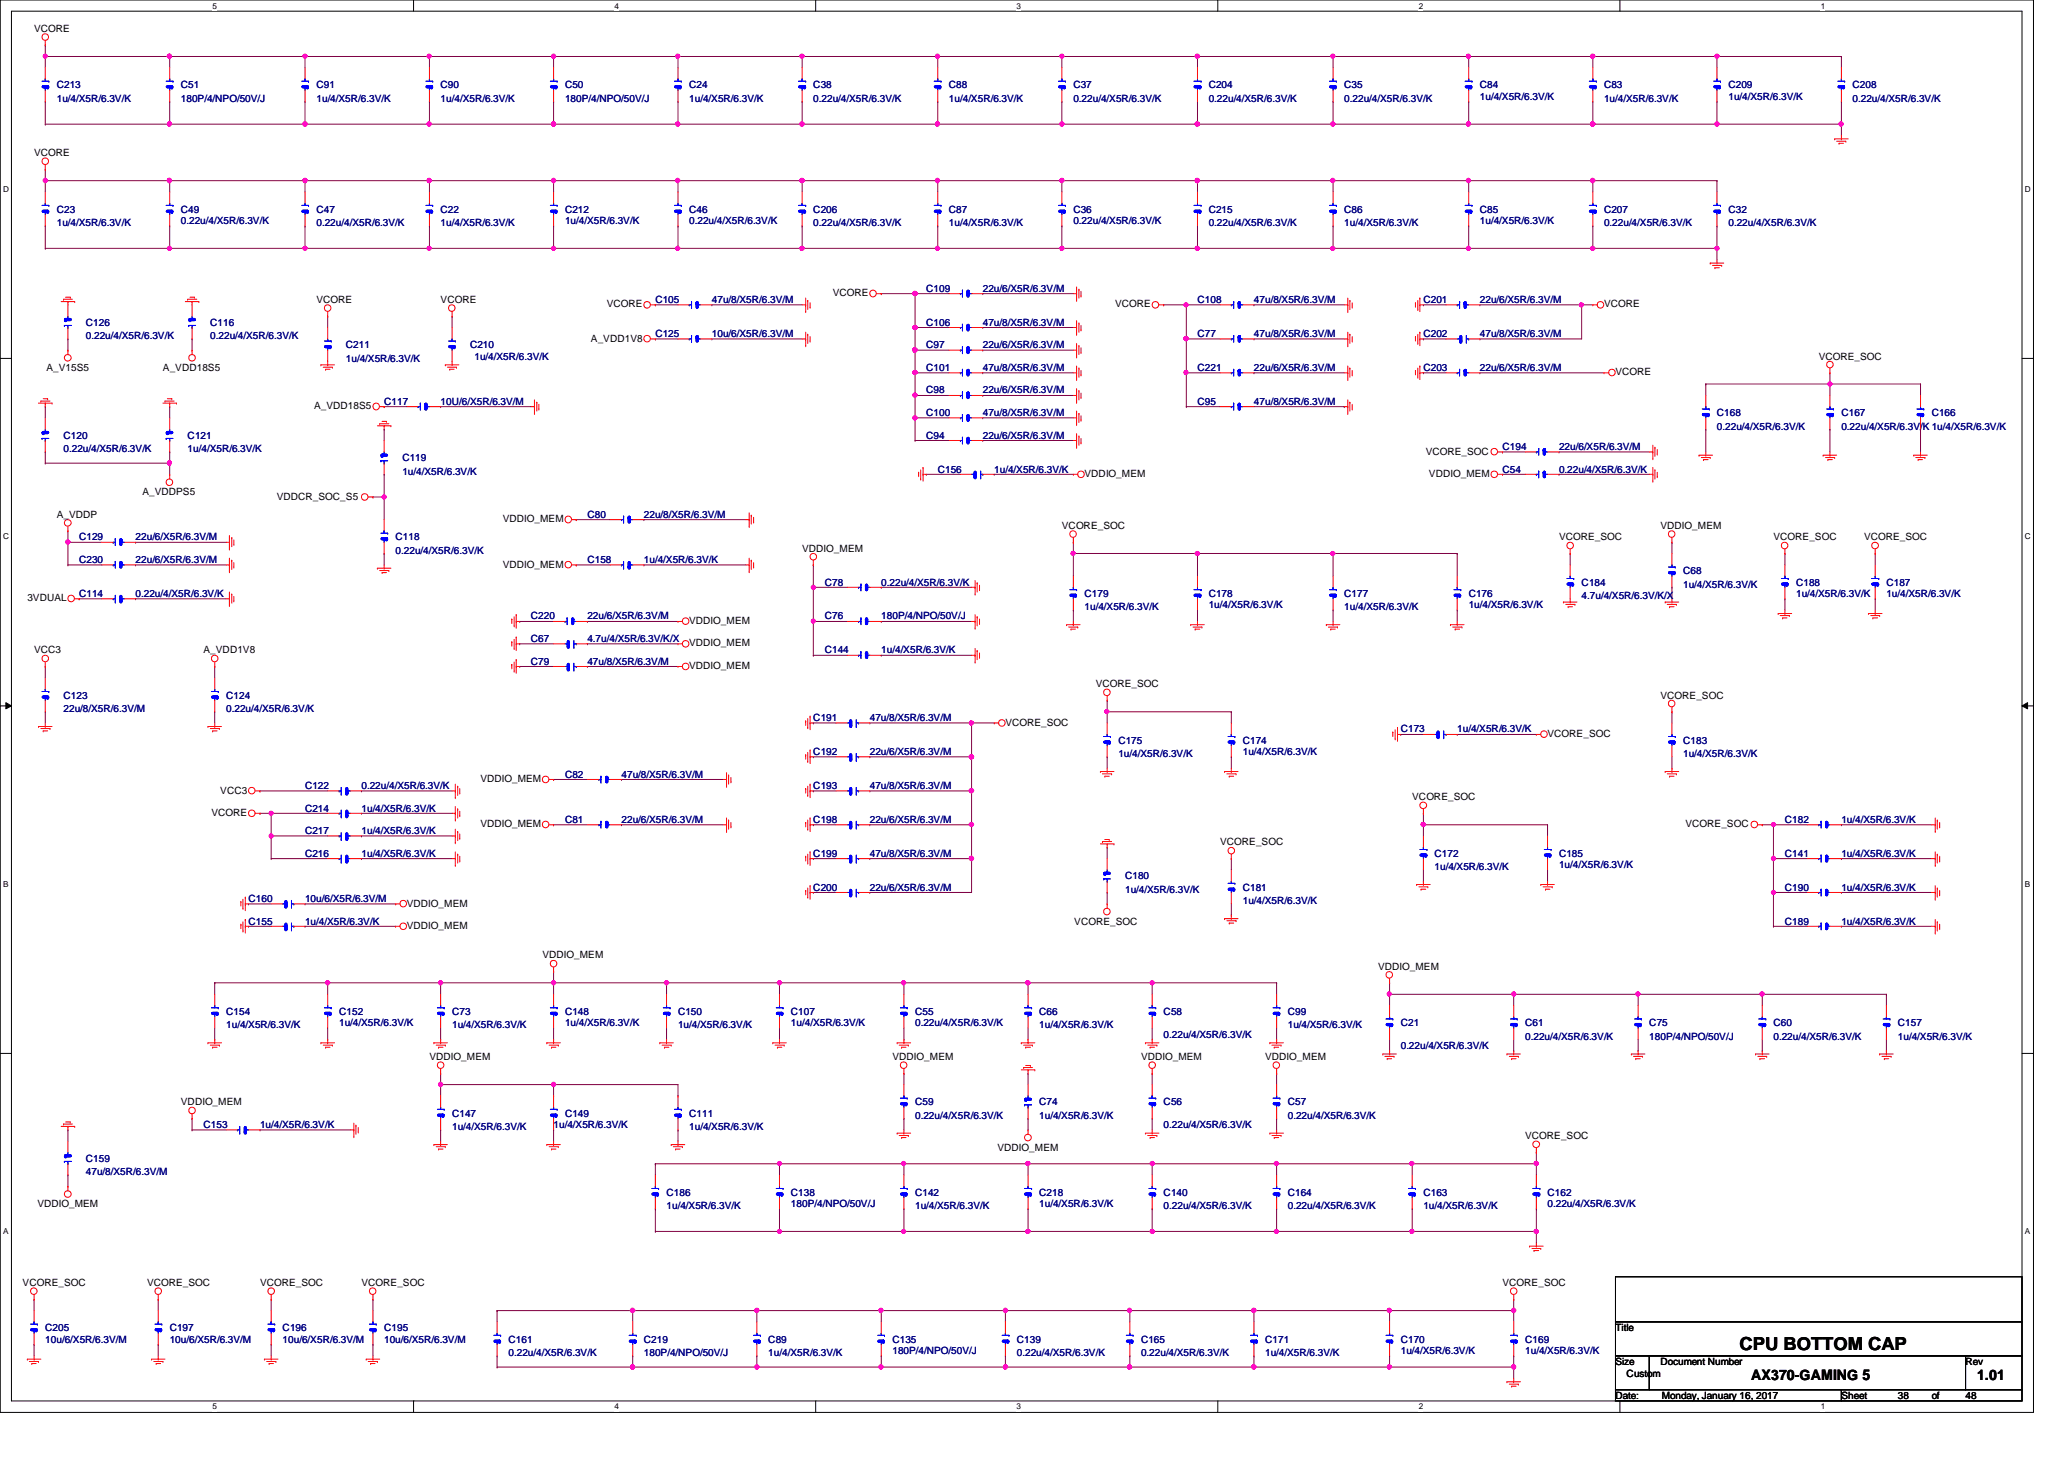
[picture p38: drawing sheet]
<svg xmlns="http://www.w3.org/2000/svg" width="297mm" height="210mm" viewBox="0 0 297 210" stroke-linecap="round" stroke-linejoin="round" font-family="sans-serif">
<defs><g id="words">
<text font-size="2.6" x="250.4" y="194.2">CPU BOTTOM CAP</text>
<g font-size="2.1">
<text x="252" y="198.6">AX370-GAMING 5</text>
<text x="284.5" y="198.6">1.01</text>
</g>
<g font-size="1.4">
<text x="4.9" y="4.6">VCORE</text>
<text x="4.9" y="22.5">VCORE</text>
<text x="45.5" y="43.6">VCORE</text>
<text x="63.4" y="43.6">VCORE</text>
<text x="87.3" y="44.2">VCORE</text>
<text x="119.8" y="42.6">VCORE</text>
<text x="160.5" y="44.2">VCORE</text>
<text x="230.8" y="44.2">VCORE</text>
<text x="6.7" y="53.3">A_V15S5</text>
<text x="23.4" y="53.3">A_VDD18S5</text>
<text x="85" y="49.1">A_VDD1V8</text>
<text x="261.7" y="51.7">VCORE_SOC</text>
<text x="45.2" y="58.9">A_VDD18S5</text>
<text x="232.5" y="54">VCORE</text>
<text x="205.2" y="65.4">VCORE_SOC</text>
<text x="20.5" y="71.2">A_VDDPS5</text>
<text x="39.8" y="71.9">VDDCR_SOC_S5</text>
<text x="156.1" y="68.6">VDDIO_MEM</text>
<text x="205.7" y="68.6">VDDIO_MEM</text>
<text x="8.2" y="74.5">A_VDDP</text>
<text x="72.3" y="75.1">VDDIO_MEM</text>
<text x="152.8" y="76.1">VCORE_SOC</text>
<text x="224.4" y="77.7">VCORE_SOC</text>
<text x="239" y="76.1">VDDIO_MEM</text>
<text x="255.2" y="77.7">VCORE_SOC</text>
<text x="268.3" y="77.7">VCORE_SOC</text>
<text x="72.3" y="81.7">VDDIO_MEM</text>
<text x="115.4" y="79.4">VDDIO_MEM</text>
<text x="3.9" y="86.5">3VDUAL</text>
<text x="99.2" y="89.8">VDDIO_MEM</text>
<text x="4.9" y="94">VCC3</text>
<text x="29.3" y="94">A_VDD1V8</text>
<text x="99.2" y="93">VDDIO_MEM</text>
<text x="99.2" y="96.3">VDDIO_MEM</text>
<text x="157.7" y="98.9">VCORE_SOC</text>
<text x="239" y="100.5">VCORE_SOC</text>
<text x="144.7" y="104.4">VCORE_SOC</text>
<text x="222.7" y="106">VCORE_SOC</text>
<text x="69.1" y="112.5">VDDIO_MEM</text>
<text x="30.4" y="117.4">VCORE</text>
<text x="31.7" y="114.2">VCC3</text>
<text x="69.1" y="119">VDDIO_MEM</text>
<text x="203.2" y="115.1">VCORE_SOC</text>
<text x="242.6" y="119">VCORE_SOC</text>
<text x="175.6" y="121.6">VCORE_SOC</text>
<text x="58.5" y="130.4">VDDIO_MEM</text>
<text x="58.5" y="133.6">VDDIO_MEM</text>
<text x="78.1" y="137.9">VDDIO_MEM</text>
<text x="154.6" y="133">VCORE_SOC</text>
<text x="198.3" y="139.5">VDDIO_MEM</text>
<text x="61.8" y="152.5">VDDIO_MEM</text>
<text x="128.4" y="152.5">VDDIO_MEM</text>
<text x="164.2" y="152.5">VDDIO_MEM</text>
<text x="182.1" y="152.5">VDDIO_MEM</text>
<text x="26" y="159">VDDIO_MEM</text>
<text x="143.5" y="165.5">VDDIO_MEM</text>
<text x="219.5" y="163.9">VCORE_SOC</text>
<text x="5.4" y="173.7">VDDIO_MEM</text>
<text x="3.3" y="185">VCORE_SOC</text>
<text x="21.2" y="185">VCORE_SOC</text>
<text x="37.4" y="185">VCORE_SOC</text>
<text x="52" y="185">VCORE_SOC</text>
<text x="216.2" y="185">VCORE_SOC</text>
<text x="232.5" y="191.5">Title</text>
<text x="232.5" y="196.4">Size</text>
<text x="239" y="196.4">Document Number</text>
<text x="282.9" y="196.4">Rev</text>
<text x="232.5" y="201.3">Date:</text>
<text x="234.1" y="198">Custom</text>
<text x="239.1" y="201.3">Monday, January 16, 2017</text>
<text x="265" y="201.3">Sheet</text>
<text x="273.1" y="201.3">38</text>
<text x="278" y="201.3">of</text>
<text x="282.9" y="201.3">48</text>
</g>
<g font-size="1.4" fill="#000080">
<text x="8.2" y="12.7">C213</text>
<text x="8.2" y="14.6">1u/4/X5R/6.3V/K</text>
<text x="26" y="12.7">C51</text>
<text x="26" y="14.6">180P/4/NPO/50V/J</text>
<text x="45.5" y="12.7">C91</text>
<text x="45.5" y="14.6">1u/4/X5R/6.3V/K</text>
<text x="63.4" y="12.7">C90</text>
<text x="63.4" y="14.6">1u/4/X5R/6.3V/K</text>
<text x="81.3" y="12.7">C50</text>
<text x="81.3" y="14.6">180P/4/NPO/50V/J</text>
<text x="99.2" y="12.7">C24</text>
<text x="99.2" y="14.6">1u/4/X5R/6.3V/K</text>
<text x="117" y="12.7">C38</text>
<text x="117" y="14.6">0.22u/4/X5R/6.3V/K</text>
<text x="136.6" y="12.7">C88</text>
<text x="136.6" y="14.6">1u/4/X5R/6.3V/K</text>
<text x="154.5" y="12.7">C37</text>
<text x="154.5" y="14.6">0.22u/4/X5R/6.3V/K</text>
<text x="173.9" y="12.7">C204</text>
<text x="173.9" y="14.6">0.22u/4/X5R/6.3V/K</text>
<text x="193.5" y="12.7">C35</text>
<text x="193.5" y="14.6">0.22u/4/X5R/6.3V/K</text>
<text x="213" y="12.7">C84</text>
<text x="213" y="14.4">1u/4/X5R/6.3V/K</text>
<text x="230.8" y="12.7">C83</text>
<text x="230.8" y="14.6">1u/4/X5R/6.3V/K</text>
<text x="248.7" y="12.7">C209</text>
<text x="248.7" y="14.4">1u/4/X5R/6.3V/K</text>
<text x="266.6" y="12.7">C208</text>
<text x="266.6" y="14.6">0.22u/4/X5R/6.3V/K</text>
<text x="8.2" y="30.6">C23</text>
<text x="8.2" y="32.6">1u/4/X5R/6.3V/K</text>
<text x="26" y="30.6">C49</text>
<text x="26" y="32.2">0.22u/4/X5R/6.3V/K</text>
<text x="45.5" y="30.6">C47</text>
<text x="45.5" y="32.6">0.22u/4/X5R/6.3V/K</text>
<text x="63.4" y="30.6">C22</text>
<text x="63.4" y="32.6">1u/4/X5R/6.3V/K</text>
<text x="81.3" y="30.6">C212</text>
<text x="81.3" y="32.2">1u/4/X5R/6.3V/K</text>
<text x="99.2" y="30.6">C46</text>
<text x="99.2" y="32.2">0.22u/4/X5R/6.3V/K</text>
<text x="117" y="30.6">C206</text>
<text x="117" y="32.6">0.22u/4/X5R/6.3V/K</text>
<text x="136.6" y="30.6">C87</text>
<text x="136.6" y="32.6">1u/4/X5R/6.3V/K</text>
<text x="154.5" y="30.6">C36</text>
<text x="154.5" y="32.2">0.22u/4/X5R/6.3V/K</text>
<text x="173.9" y="30.6">C215</text>
<text x="173.9" y="32.6">0.22u/4/X5R/6.3V/K</text>
<text x="193.5" y="30.6">C86</text>
<text x="193.5" y="32.6">1u/4/X5R/6.3V/K</text>
<text x="213" y="30.6">C85</text>
<text x="213" y="32.2">1u/4/X5R/6.3V/K</text>
<text x="230.8" y="30.6">C207</text>
<text x="230.8" y="32.6">0.22u/4/X5R/6.3V/K</text>
<text x="248.7" y="30.6">C32</text>
<text x="248.7" y="32.6">0.22u/4/X5R/6.3V/K</text>
<text x="133.3" y="42">C109</text>
<text x="141.4" y="42">22u/6/X5R/6.3V/M</text>
<text x="12.4" y="46.9">C126</text>
<text x="30.3" y="46.9">C116</text>
<text x="94.3" y="43.6">C105</text>
<text x="102.4" y="43.6">47u/8/X5R/6.3V/M</text>
<text x="133.3" y="46.9">C106</text>
<text x="141.4" y="46.9">47u/8/X5R/6.3V/M</text>
<text x="172.3" y="43.6">C108</text>
<text x="180.5" y="43.6">47u/8/X5R/6.3V/M</text>
<text x="204.8" y="43.6">C201</text>
<text x="213" y="43.6">22u/6/X5R/6.3V/M</text>
<text x="12.4" y="48.8">0.22u/4/X5R/6.3V/K</text>
<text x="30.3" y="48.8">0.22u/4/X5R/6.3V/K</text>
<text x="49.8" y="50.1">C211</text>
<text x="49.8" y="52.1">1u/4/X5R/6.3V/K</text>
<text x="67.6" y="50.1">C210</text>
<text x="68.3" y="51.7">1u/4/X5R/6.3V/K</text>
<text x="94.3" y="48.5">C125</text>
<text x="102.4" y="48.5">10u/6/X5R/6.3V/M</text>
<text x="133.3" y="53.3">C101</text>
<text x="133.3" y="50.1">C97</text>
<text x="141.4" y="53.3">47u/8/X5R/6.3V/M</text>
<text x="141.4" y="50.1">22u/6/X5R/6.3V/M</text>
<text x="172.3" y="48.5">C77</text>
<text x="172.3" y="53.3">C221</text>
<text x="180.5" y="53.3">22u/6/X5R/6.3V/M</text>
<text x="180.5" y="48.5">47u/8/X5R/6.3V/M</text>
<text x="204.8" y="53.3">C203</text>
<text x="204.8" y="48.5">C202</text>
<text x="213" y="53.3">22u/6/X5R/6.3V/M</text>
<text x="213" y="48.5">47u/8/X5R/6.3V/M</text>
<text x="55.3" y="58.3">C117</text>
<text x="63.4" y="58.3">10U/6/X5R/6.3V/M</text>
<text x="133.3" y="56.6">C98</text>
<text x="133.3" y="59.9">C100</text>
<text x="141.4" y="59.9">47u/8/X5R/6.3V/M</text>
<text x="141.4" y="56.6">22u/6/X5R/6.3V/M</text>
<text x="172.3" y="58.3">C95</text>
<text x="180.5" y="58.3">47u/8/X5R/6.3V/M</text>
<text x="247.1" y="59.9">C168</text>
<text x="265" y="59.9">C167</text>
<text x="278" y="59.9">C166</text>
<text x="9.1" y="63.1">C120</text>
<text x="9.1" y="65.1">0.22u/4/X5R/6.3V/K</text>
<text x="27" y="63.1">C121</text>
<text x="27" y="65.1">1u/4/X5R/6.3V/K</text>
<text x="133.3" y="63.1">C94</text>
<text x="141.4" y="63.1">22u/6/X5R/6.3V/M</text>
<text x="216.2" y="64.7">C194</text>
<text x="224.4" y="64.7">22u/6/X5R/6.3V/M</text>
<text x="247.1" y="61.8">0.22u/4/X5R/6.3V/K</text>
<text x="265" y="61.8">0.22u/4/X5R/6.3V/K 1u/4/X5R/6.3V/K</text>
<text x="57.9" y="66.4">C119</text>
<text x="57.9" y="68.3">1u/4/X5R/6.3V/K</text>
<text x="135" y="68">C156</text>
<text x="143.1" y="68">1u/4/X5R/6.3V/K</text>
<text x="216.2" y="68">C54</text>
<text x="224.4" y="68">0.22u/4/X5R/6.3V/K</text>
<text x="11.4" y="77.7">C129</text>
<text x="19.5" y="77.7">22u/6/X5R/6.3V/M</text>
<text x="56.9" y="77.7">C118</text>
<text x="84.5" y="74.5">C80</text>
<text x="92.7" y="74.5">22u/8/X5R/6.3V/M</text>
<text x="11.4" y="81">C230</text>
<text x="19.5" y="81">22u/6/X5R/6.3V/M</text>
<text x="56.9" y="79.7">0.22u/4/X5R/6.3V/K</text>
<text x="84.5" y="81">C158</text>
<text x="92.7" y="81">1u/4/X5R/6.3V/K</text>
<text x="242.2" y="82.6">C68</text>
<text x="11.4" y="85.9">C114</text>
<text x="19.5" y="85.9">0.22u/4/X5R/6.3V/K</text>
<text x="76.4" y="89.1">C220</text>
<text x="84.5" y="89.1">22u/6/X5R/6.3V/M</text>
<text x="118.7" y="84.2">C78</text>
<text x="118.7" y="89.1">C76</text>
<text x="126.8" y="84.2">0.22u/4/X5R/6.3V/K</text>
<text x="126.8" y="89.1">180P/4/NPO/50V/J</text>
<text x="156.1" y="85.9">C179</text>
<text x="156.1" y="87.8">1u/4/X5R/6.3V/K</text>
<text x="173.9" y="85.9">C178</text>
<text x="173.9" y="87.5">1u/4/X5R/6.3V/K</text>
<text x="193.5" y="85.9">C177</text>
<text x="193.5" y="87.8">1u/4/X5R/6.3V/K</text>
<text x="211.4" y="85.9">C176</text>
<text x="211.4" y="87.5">1u/4/X5R/6.3V/K</text>
<text x="227.6" y="84.2">C184</text>
<text x="227.6" y="86.2">4.7u/4/X5R/6.3V/K/X</text>
<text x="242.2" y="84.6">1u/4/X5R/6.3V/K</text>
<text x="258.5" y="84.2">C188</text>
<text x="258.5" y="85.9">1u/4/X5R/6.3V/K</text>
<text x="271.5" y="84.2">C187</text>
<text x="271.5" y="85.9">1u/4/X5R/6.3V/K</text>
<text x="76.4" y="95.6">C79</text>
<text x="76.4" y="92.4">C67</text>
<text x="84.5" y="95.6">47u/8/X5R/6.3V/M</text>
<text x="84.5" y="92.4">4.7u/4/X5R/6.3V/K/X</text>
<text x="118.7" y="94">C144</text>
<text x="126.8" y="94">1u/4/X5R/6.3V/K</text>
<text x="9.1" y="100.5">C123</text>
<text x="32.6" y="100.5">C124</text>
<text x="9.1" y="102.4">22u/8/X5R/6.3V/M</text>
<text x="32.6" y="102.4">0.22u/4/X5R/6.3V/K</text>
<text x="117" y="103.8">C191</text>
<text x="125.2" y="103.8">47u/8/X5R/6.3V/M</text>
<text x="160.9" y="107">C175</text>
<text x="178.9" y="107">C174</text>
<text x="201.6" y="105.4">C173</text>
<text x="209.7" y="105.4">1u/4/X5R/6.3V/K</text>
<text x="242.2" y="107">C183</text>
<text x="43.9" y="113.5">C122</text>
<text x="52" y="113.5">0.22u/4/X5R/6.3V/K</text>
<text x="81.3" y="111.9">C82</text>
<text x="89.4" y="111.9">47u/8/X5R/6.3V/M</text>
<text x="117" y="113.5">C193</text>
<text x="117" y="108.6">C192</text>
<text x="125.2" y="113.5">47u/8/X5R/6.3V/M</text>
<text x="125.2" y="108.6">22u/6/X5R/6.3V/M</text>
<text x="160.9" y="109">1u/4/X5R/6.3V/K</text>
<text x="178.9" y="108.6">1u/4/X5R/6.3V/K</text>
<text x="242.2" y="109">1u/4/X5R/6.3V/K</text>
<text x="43.9" y="116.8">C214</text>
<text x="52" y="116.8">1u/4/X5R/6.3V/K</text>
<text x="81.3" y="118.4">C81</text>
<text x="89.4" y="118.4">22u/6/X5R/6.3V/M</text>
<text x="117" y="118.4">C198</text>
<text x="125.2" y="118.4">22u/6/X5R/6.3V/M</text>
<text x="256.9" y="118.4">C182</text>
<text x="265" y="118.4">1u/4/X5R/6.3V/K</text>
<text x="43.9" y="123.3">C216</text>
<text x="43.9" y="120">C217</text>
<text x="52" y="123.3">1u/4/X5R/6.3V/K</text>
<text x="52" y="120">1u/4/X5R/6.3V/K</text>
<text x="117" y="123.3">C199</text>
<text x="125.2" y="123.3">47u/8/X5R/6.3V/M</text>
<text x="206.5" y="123.3">C172</text>
<text x="206.5" y="125.2">1u/4/X5R/6.3V/K</text>
<text x="224.4" y="123.3">C185</text>
<text x="224.4" y="124.9">1u/4/X5R/6.3V/K</text>
<text x="256.9" y="123.3">C141</text>
<text x="265" y="123.3">1u/4/X5R/6.3V/K</text>
<text x="35.8" y="129.8">C160</text>
<text x="43.9" y="129.8">10u/6/X5R/6.3V/M</text>
<text x="117" y="128.1">C200</text>
<text x="125.2" y="128.1">22u/6/X5R/6.3V/M</text>
<text x="161.9" y="126.5">C180</text>
<text x="161.9" y="128.4">1u/4/X5R/6.3V/K</text>
<text x="178.9" y="128.1">C181</text>
<text x="178.9" y="130.1">1u/4/X5R/6.3V/K</text>
<text x="256.9" y="128.1">C190</text>
<text x="265" y="128.1">1u/4/X5R/6.3V/K</text>
<text x="35.8" y="133">C155</text>
<text x="43.9" y="133">1u/4/X5R/6.3V/K</text>
<text x="256.9" y="133">C189</text>
<text x="265" y="133">1u/4/X5R/6.3V/K</text>
<text x="32.6" y="146">C154</text>
<text x="32.6" y="148">1u/4/X5R/6.3V/K</text>
<text x="48.8" y="146">C152</text>
<text x="48.8" y="147.7">1u/4/X5R/6.3V/K</text>
<text x="65.1" y="146">C73</text>
<text x="65.1" y="148">1u/4/X5R/6.3V/K</text>
<text x="81.3" y="146">C148</text>
<text x="81.3" y="147.7">1u/4/X5R/6.3V/K</text>
<text x="97.6" y="146">C150</text>
<text x="97.6" y="148">1u/4/X5R/6.3V/K</text>
<text x="113.8" y="146">C107</text>
<text x="113.8" y="147.7">1u/4/X5R/6.3V/K</text>
<text x="131.7" y="146">C55</text>
<text x="131.7" y="147.7">0.22u/4/X5R/6.3V/K</text>
<text x="149.6" y="146">C66</text>
<text x="149.6" y="148">1u/4/X5R/6.3V/K</text>
<text x="167.5" y="146">C58</text>
<text x="167.5" y="149.3">0.22u/4/X5R/6.3V/K</text>
<text x="185.3" y="146">C99</text>
<text x="185.3" y="148">1u/4/X5R/6.3V/K</text>
<text x="201.6" y="147.7">C21</text>
<text x="219.5" y="147.7">C61</text>
<text x="219.5" y="149.6">0.22u/4/X5R/6.3V/K</text>
<text x="237.4" y="147.7">C75</text>
<text x="237.4" y="149.6">180P/4/NPO/50V/J</text>
<text x="255.2" y="147.7">C60</text>
<text x="255.2" y="149.6">0.22u/4/X5R/6.3V/K</text>
<text x="273.1" y="147.7">C157</text>
<text x="273.1" y="149.6">1u/4/X5R/6.3V/K</text>
<text x="201.6" y="150.9">0.22u/4/X5R/6.3V/K</text>
<text x="65.1" y="160.7">C147</text>
<text x="81.3" y="160.7">C149</text>
<text x="99.2" y="160.7">C111</text>
<text x="131.7" y="159">C59</text>
<text x="131.7" y="161">0.22u/4/X5R/6.3V/K</text>
<text x="149.6" y="159">C74</text>
<text x="149.6" y="161">1u/4/X5R/6.3V/K</text>
<text x="167.5" y="159">C56</text>
<text x="185.3" y="159">C57</text>
<text x="185.3" y="161">0.22u/4/X5R/6.3V/K</text>
<text x="12.4" y="167.1">C159</text>
<text x="29.3" y="162.3">C153</text>
<text x="37.4" y="162.3">1u/4/X5R/6.3V/K</text>
<text x="65.1" y="162.6">1u/4/X5R/6.3V/K</text>
<text x="79.7" y="162.3">1u/4/X5R/6.3V/K</text>
<text x="99.2" y="162.6">1u/4/X5R/6.3V/K</text>
<text x="167.5" y="162.3">0.22u/4/X5R/6.3V/K</text>
<text x="12.4" y="169.1">47u/8/X5R/6.3V/M</text>
<text x="95.9" y="172">C186</text>
<text x="95.9" y="174">1u/4/X5R/6.3V/K</text>
<text x="113.8" y="172">C138</text>
<text x="113.8" y="173.7">180P/4/NPO/50V/J</text>
<text x="131.7" y="172">C142</text>
<text x="131.7" y="174">1u/4/X5R/6.3V/K</text>
<text x="149.6" y="172">C218</text>
<text x="149.6" y="173.7">1u/4/X5R/6.3V/K</text>
<text x="167.5" y="172">C140</text>
<text x="167.5" y="174">0.22u/4/X5R/6.3V/K</text>
<text x="185.3" y="172">C164</text>
<text x="185.3" y="174">0.22u/4/X5R/6.3V/K</text>
<text x="204.8" y="172">C163</text>
<text x="204.8" y="174">1u/4/X5R/6.3V/K</text>
<text x="222.7" y="172">C162</text>
<text x="222.7" y="173.7">0.22u/4/X5R/6.3V/K</text>
<text x="6.5" y="191.5">C205</text>
<text x="24.4" y="191.5">C197</text>
<text x="40.7" y="191.5">C196</text>
<text x="55.3" y="191.5">C195</text>
<text x="6.5" y="193.2">10u/6/X5R/6.3V/M</text>
<text x="24.4" y="193.2">10u/6/X5R/6.3V/M</text>
<text x="40.7" y="193.2">10u/6/X5R/6.3V/M</text>
<text x="55.3" y="193.2">10u/6/X5R/6.3V/M</text>
<text x="73.2" y="193.2">C161</text>
<text x="73.2" y="195.1">0.22u/4/X5R/6.3V/K</text>
<text x="92.7" y="193.2">C219</text>
<text x="92.7" y="195.1">180P/4/NPO/50V/J</text>
<text x="110.6" y="193.2">C89</text>
<text x="110.6" y="195.1">1u/4/X5R/6.3V/K</text>
<text x="128.4" y="193.2">C135</text>
<text x="128.4" y="194.8">180P/4/NPO/50V/J</text>
<text x="146.3" y="193.2">C139</text>
<text x="146.3" y="195.1">0.22u/4/X5R/6.3V/K</text>
<text x="164.2" y="193.2">C165</text>
<text x="164.2" y="195.1">0.22u/4/X5R/6.3V/K</text>
<text x="182.1" y="193.2">C171</text>
<text x="182.1" y="195.1">1u/4/X5R/6.3V/K</text>
<text x="201.6" y="193.2">C170</text>
<text x="201.6" y="194.8">1u/4/X5R/6.3V/K</text>
<text x="219.5" y="193.2">C169</text>
<text x="219.5" y="194.8">1u/4/X5R/6.3V/K</text>
</g>
<g font-size="1.2">
<text x="30.6" y="1.2">5</text>
<text x="88.4" y="1.2">4</text>
<text x="146.3" y="1.2">3</text>
<text x="204.2" y="1.2">2</text>
<text x="262" y="1.2">1</text>
<text x=".5" y="27.6">D</text>
<text x="291.4" y="27.6">D</text>
<text x=".5" y="77.6">C</text>
<text x="291.4" y="77.6">C</text>
<text x=".5" y="127.6">B</text>
<text x="291.4" y="127.6">B</text>
<text x=".5" y="177.6">A</text>
<text x="291.4" y="177.6">A</text>
<text x="30.6" y="202.8">5</text>
<text x="88.4" y="202.8">4</text>
<text x="146.3" y="202.8">3</text>
<text x="204.2" y="202.8">2</text>
<text x="262" y="202.8">1</text>
</g>
</g></defs>
<path d="M0 0h292.6v203.2h-292.6zM1.6 1.6h289.4v199.9h-289.4z" fill="none" stroke="#000" stroke-width=".14"/>
<g fill="#fff">
<path d="M30.6 .2h.6v1.3h-.6z"/>
<path d="M30.6 201.7h.6v1.3h-.6z"/>
</g>
<path d="M59.5 0v1.6M59.5 201.5v1.7" fill="none" stroke="#000" stroke-width=".14"/>
<g fill="#fff">
<path d="M88.4 .2h.6v1.3h-.6z"/>
<path d="M88.4 201.7h.6v1.3h-.6z"/>
</g>
<path d="M117.4 0v1.6M117.4 201.5v1.7" fill="none" stroke="#000" stroke-width=".14"/>
<g fill="#fff">
<path d="M146.3 .2h.6v1.3h-.6z"/>
<path d="M146.3 201.7h.6v1.3h-.6z"/>
</g>
<path d="M175.3 0v1.6M175.3 201.5v1.7" fill="none" stroke="#000" stroke-width=".14"/>
<g fill="#fff">
<path d="M204.2 .2h.6v1.3h-.6z"/>
<path d="M204.2 201.7h.6v1.3h-.6z"/>
</g>
<path d="M233.1 0v1.6M233.1 201.5v1.7" fill="none" stroke="#000" stroke-width=".14"/>
<g fill="#fff">
<path d="M262 .2h.6v1.3h-.6z"/>
<path d="M262 201.7h.6v1.3h-.6z"/>
<path d="M.5 26.6h.8v1.3h-.8z"/>
<path d="M291.4 26.6h.8v1.3h-.8z"/>
<path d="M.5 76.5h.8v1.4h-.8z"/>
<path d="M291.4 76.5h.8v1.4h-.8z"/>
</g>
<path d="M0 51.6h1.6M291 51.6h1.6" fill="none" stroke="#000" stroke-width=".14"/>
<g fill="#fff">
<path d="M.5 126.5h.7v1.3h-.7z"/>
<path d="M291.4 126.5h.7v1.3h-.7z"/>
</g>
<path d="M0 101.6h1.6M.8 101.1l.8 .5-.8 .4zM291 101.6l.8-.5v.9zM291 101.6h1.6" fill="none" stroke="#000" stroke-width=".14"/>
<path d="M.8 101.1l.8 .5-.8 .4zM291 101.6l.8-.5v.9z" fill="#000"/>
<g fill="#fff">
<path d="M.5 176.5h.7v1.3h-.7z"/>
<path d="M291.4 176.5h.7v1.3h-.7z"/>
</g>
<path d="M0 151.6h1.6M291 151.6h1.6" fill="none" stroke="#000" stroke-width=".14"/>
<path d="M172.3 14.6h.1M172.3 17.9h.1M172.3 14.6v3.3M172.3 17.9h19.6M265 14.6h.1M265 14.6v3.3" fill="none" stroke="#800040" stroke-width=".14"/>
<circle cx="172.3" cy="17.8" r=".32" fill="#f0f"/>
<circle cx="172.3" cy="17.8" r=".32" fill="none" stroke="#f0f" stroke-width=".14"/>
<path d="M61.8 8.1h.1M61.8 8.1v1.6M61.8 8.1h17.9" fill="none" stroke="#800040" stroke-width=".14"/>
<circle cx="61.8" cy="8.1" r=".3" fill="#f0f"/>
<circle cx="61.8" cy="8.1" r=".3" fill="none" stroke="#f0f" stroke-width=".14"/>
<path d="M115.4 14.6h.1M115.4 17.9h.1M115.4 14.6v3.3M115.4 17.9h19.6" fill="none" stroke="#800040" stroke-width=".14"/>
<circle cx="115.4" cy="17.8" r=".32" fill="#f0f"/>
<circle cx="115.4" cy="17.8" r=".32" fill="none" stroke="#f0f" stroke-width=".14"/>
<path d="M152.8 8.1h.1M152.8 8.1v1.6M152.8 8.1h19.5" fill="none" stroke="#800040" stroke-width=".14"/>
<circle cx="152.8" cy="8.1" r=".3" fill="#f0f"/>
<circle cx="152.8" cy="8.1" r=".3" fill="none" stroke="#f0f" stroke-width=".14"/>
<path d="M229.2 17.9h.1M229.2 17.9h17.9" fill="none" stroke="#800040" stroke-width=".14"/>
<circle cx="229.2" cy="17.8" r=".32" fill="#f0f"/>
<circle cx="229.2" cy="17.8" r=".32" fill="none" stroke="#f0f" stroke-width=".14"/>
<path d="M229.2 8.1h.1M229.2 8.1h17.9" fill="none" stroke="#800040" stroke-width=".14"/>
<circle cx="229.2" cy="8.1" r=".31" fill="#f0f"/>
<circle cx="229.2" cy="8.1" r=".31" fill="none" stroke="#f0f" stroke-width=".14"/>
<path d="M24.4 14.6h.1M24.4 17.9h.1M24.4 14.6v3.3M24.4 17.9h19.5" fill="none" stroke="#800040" stroke-width=".14"/>
<circle cx="43.9" cy="17.8" r=".31" fill="#f0f"/>
<circle cx="43.9" cy="17.8" r=".31" fill="none" stroke="#f0f" stroke-width=".14"/>
<circle cx="24.4" cy="17.8" r=".31" fill="#f0f"/>
<circle cx="24.4" cy="17.8" r=".31" fill="none" stroke="#f0f" stroke-width=".14"/>
<path d="M211.4 14.6h.1M211.4 17.9h.1M211.4 14.6v3.3M211.4 17.9h17.8" fill="none" stroke="#800040" stroke-width=".14"/>
<circle cx="211.3" cy="17.8" r=".31" fill="#f0f"/>
<circle cx="211.3" cy="17.8" r=".31" fill="none" stroke="#f0f" stroke-width=".14"/>
<path d="M97.6 8.1h.1M97.6 8.1v1.6M97.6 8.1h17.8" fill="none" stroke="#800040" stroke-width=".14"/>
<circle cx="97.5" cy="8.1" r=".3" fill="#f0f"/>
<circle cx="97.5" cy="8.1" r=".3" fill="none" stroke="#f0f" stroke-width=".14"/>
<path d="M191.9 8.1h.1M191.9 8.1v1.6M191.9 8.1h19.5" fill="none" stroke="#800040" stroke-width=".14"/>
<circle cx="191.8" cy="8.1" r=".3" fill="#f0f"/>
<circle cx="191.8" cy="8.1" r=".3" fill="none" stroke="#f0f" stroke-width=".14"/>
<path d="M152.8 14.6h.1M152.8 17.9h.1M152.8 14.6v3.3M152.8 17.9h19.5" fill="none" stroke="#800040" stroke-width=".14"/>
<circle cx="152.8" cy="17.8" r=".31" fill="#f0f"/>
<circle cx="152.8" cy="17.8" r=".31" fill="none" stroke="#f0f" stroke-width=".14"/>
<path d="M43.9 8.1h.1M43.9 8.1v1.6M43.9 8.1h17.9" fill="none" stroke="#800040" stroke-width=".14"/>
<circle cx="43.9" cy="8.1" r=".3" fill="#f0f"/>
<circle cx="43.9" cy="8.1" r=".3" fill="none" stroke="#f0f" stroke-width=".14"/>
<path d="M97.6 14.6h.1M97.6 17.9h.1M97.6 14.6v3.3M97.6 17.9h17.8" fill="none" stroke="#800040" stroke-width=".14"/>
<circle cx="97.5" cy="17.8" r=".31" fill="#f0f"/>
<circle cx="97.5" cy="17.8" r=".31" fill="none" stroke="#f0f" stroke-width=".14"/>
<path d="M6.5 14.6h.1M6.5 14.6v3.3M247.1 14.6h.1M247.1 17.9h.1M247.1 14.6v3.3M247.1 17.9h17.9" fill="none" stroke="#800040" stroke-width=".14"/>
<circle cx="265" cy="17.8" r=".31" fill="#f0f"/>
<circle cx="265" cy="17.8" r=".31" fill="none" stroke="#f0f" stroke-width=".14"/>
<circle cx="247.1" cy="17.8" r=".31" fill="#f0f"/>
<circle cx="247.1" cy="17.8" r=".31" fill="none" stroke="#f0f" stroke-width=".14"/>
<path d="M135 8.1h.1M135 8.1v1.6M135 8.1h17.8" fill="none" stroke="#800040" stroke-width=".14"/>
<circle cx="134.9" cy="8.1" r=".3" fill="#f0f"/>
<circle cx="134.9" cy="8.1" r=".3" fill="none" stroke="#f0f" stroke-width=".14"/>
<path d="M247.1 8.1h.1M247.1 8.1v1.6M247.1 8.1h17.9" fill="none" stroke="#800040" stroke-width=".14"/>
<circle cx="247.1" cy="8.1" r=".3" fill="#f0f"/>
<circle cx="247.1" cy="8.1" r=".3" fill="none" stroke="#f0f" stroke-width=".14"/>
<path d="M6.5 6.5h.1M6.5 17.9h.1M6.5 6.5v1.6M6.5 17.9h17.9M43.9 14.6h.1M43.9 17.9h.1M43.9 17.9h17.9M43.9 14.6v3.3M229.2 8.1h.1M229.2 8.1v1.6" fill="none" stroke="#800040" stroke-width=".14"/>
<circle cx="43.9" cy="17.8" r=".31" fill="#f0f"/>
<circle cx="43.9" cy="17.8" r=".31" fill="none" stroke="#f0f" stroke-width=".14"/>
<path d="M6.5 8.1h.1M6.5 8.1h17.9" fill="none" stroke="#800040" stroke-width=".14"/>
<circle cx="24.4" cy="8.1" r=".3" fill="#f0f"/>
<circle cx="24.4" cy="8.1" r=".3" fill="none" stroke="#f0f" stroke-width=".14"/>
<circle cx="6.5" cy="8.1" r=".3" fill="#f0f"/>
<circle cx="6.5" cy="8.1" r=".3" fill="none" stroke="#f0f" stroke-width=".14"/>
<path d="M6.5 8.1h.1M6.5 8.1v1.6M191.9 14.6h.1M191.9 17.9h.1M191.9 14.6v3.3M191.9 17.9h19.5M265 8.1h.1M265 8.1v1.6" fill="none" stroke="#800040" stroke-width=".14"/>
<circle cx="191.8" cy="17.8" r=".31" fill="#f0f"/>
<circle cx="191.8" cy="17.8" r=".31" fill="none" stroke="#f0f" stroke-width=".14"/>
<path d="M79.7 8.1h.1M79.7 8.1v1.6M79.7 8.1h17.9" fill="none" stroke="#800040" stroke-width=".14"/>
<circle cx="79.7" cy="8.1" r=".3" fill="#f0f"/>
<circle cx="79.7" cy="8.1" r=".3" fill="none" stroke="#f0f" stroke-width=".14"/>
<path d="M135 14.6h.1M135 17.9h.1M135 14.6v3.3M135 17.9h17.8" fill="none" stroke="#800040" stroke-width=".14"/>
<circle cx="134.9" cy="17.8" r=".31" fill="#f0f"/>
<circle cx="134.9" cy="17.8" r=".31" fill="none" stroke="#f0f" stroke-width=".14"/>
<path d="M172.3 8.1h.1M172.3 8.1v1.6M172.3 8.1h19.6" fill="none" stroke="#800040" stroke-width=".14"/>
<circle cx="172.3" cy="8.1" r=".31" fill="#f0f"/>
<circle cx="172.3" cy="8.1" r=".31" fill="none" stroke="#f0f" stroke-width=".14"/>
<path d="M24.4 8.1h.1M24.4 8.1v1.6M24.4 8.1h19.5M265 17.9h.1M265 17.9v1.6" fill="none" stroke="#800040" stroke-width=".14"/>
<circle cx="24.4" cy="8.1" r=".3" fill="#f0f"/>
<circle cx="24.4" cy="8.1" r=".3" fill="none" stroke="#f0f" stroke-width=".14"/>
<path d="M79.7 14.6h.1M79.7 17.9h.1M79.7 14.6v3.3M79.7 17.9h17.9" fill="none" stroke="#800040" stroke-width=".14"/>
<circle cx="79.7" cy="17.8" r=".31" fill="#f0f"/>
<circle cx="79.7" cy="17.8" r=".31" fill="none" stroke="#f0f" stroke-width=".14"/>
<path d="M115.4 8.1h.1M115.4 8.1v1.6M115.4 8.1h19.6M229.2 14.6h.1M229.2 14.6v3.3" fill="none" stroke="#800040" stroke-width=".14"/>
<circle cx="115.4" cy="8.1" r=".31" fill="#f0f"/>
<circle cx="115.4" cy="8.1" r=".31" fill="none" stroke="#f0f" stroke-width=".14"/>
<path d="M211.4 8.1h.1M211.4 8.1v1.6M211.4 8.1h17.8" fill="none" stroke="#800040" stroke-width=".14"/>
<circle cx="211.3" cy="8.1" r=".3" fill="#f0f"/>
<circle cx="211.3" cy="8.1" r=".3" fill="none" stroke="#f0f" stroke-width=".14"/>
<path d="M61.8 14.6h.1M61.8 17.9h.1M61.8 14.6v3.3M61.8 17.9h17.9" fill="none" stroke="#800040" stroke-width=".14"/>
<circle cx="61.8" cy="17.8" r=".31" fill="#f0f"/>
<circle cx="61.8" cy="17.8" r=".31" fill="none" stroke="#f0f" stroke-width=".14"/>
<g fill="none" stroke="#800040" stroke-width=".14">
<path d="M92.7 74.8h.1M92.7 74.8h14.6M200 143h.1M200 143h17.8M37.4 162.6h.1M37.4 162.6h13M63.4 162.6h.1M63.4 162.6v1.6M79.7 162.6h.1M79.7 162.6v1.6M97.6 162.6h.1M97.6 162.6v1.6"/>
<path d="M4.9 193.4h.1M4.9 193.4v1.7M22.8 193.4h.1M22.8 193.4v1.7M39 193.4h.1M39 193.4v1.7"/>
</g>
<circle cx="199.9" cy="143" r=".3" fill="#f0f"/>
<circle cx="199.9" cy="143" r=".3" fill="none" stroke="#f0f" stroke-width=".14"/>
<g fill="none" stroke="#800040" stroke-width=".14">
<path d="M276.4 55.2h.1M276.4 55.2v1.7M209.7 79.6h.1M209.7 79.6v3.3M269.9 79.6h.1M269.9 79.6v1.7M92.7 81.3h.1M92.7 81.3h14.6M154.5 87.8h.1M154.5 87.8v1.6M172.3 87.8h.1M172.3 87.8v1.6"/>
<path d="M191.9 87.8h.1M191.9 87.8v1.6M209.7 87.8h.1M209.7 87.8v1.6M159.3 108.9h.1M159.3 108.9v1.6M177.2 108.9h.1M177.2 108.9v1.6M201.6 105.7h.1M201.6 105.7h3.2M35.8 133.3h.1M35.8 130h.1"/>
<path d="M35.8 133.3h3.2M35.8 130h3.2M39 120.3h.1M39 120.3h8.2M159.3 128.4h.1M159.3 128.4v1.6M200 151.2h.1M200 149.5v1.7M217.8 151.2h.1M217.8 149.5v1.7M235.8 151.2h.1M235.8 149.5v1.7"/>
<path d="M253.6 151.2h.1M253.6 149.5v1.7M271.5 151.2h.1M271.5 149.5v1.7M148 160.9h.1M148 160.9v1.7M22.8 186.9h.1M22.8 186.9v1.7M53.7 193.4h.1M53.7 193.4v1.7"/>
</g>
<circle cx="39" cy="120.3" r=".3" fill="#f0f"/>
<circle cx="39" cy="120.3" r=".3" fill="none" stroke="#f0f" stroke-width=".14"/>
<path d="M229.2 35.7h.1M247.1 32.5h.1M247.1 32.5v3.2h-17.9" fill="none" stroke="#800040" stroke-width=".14"/>
<circle cx="247.1" cy="35.7" r=".3" fill="#f0f"/>
<circle cx="247.1" cy="35.7" r=".3" fill="none" stroke="#f0f" stroke-width=".14"/>
<circle cx="229.2" cy="35.7" r=".31" fill="#f0f"/>
<circle cx="229.2" cy="35.7" r=".31" fill="none" stroke="#f0f" stroke-width=".14"/>
<path d="M117 94.3h.1M117 94.3h5M47.2 141.4h.1M47.2 141.4h16.2M63.4 141.4h.1M63.4 141.4v1.6" fill="none" stroke="#800040" stroke-width=".14"/>
<circle cx="47.2" cy="141.4" r=".3" fill="#f0f"/>
<circle cx="47.2" cy="141.4" r=".3" fill="none" stroke="#f0f" stroke-width=".14"/>
<path d="M148 141.4h.1M148 141.4h17.8M165.8 141.4h.1M165.8 141.4v1.6M221.1 165.8h.1M221.1 165.8v1.6" fill="none" stroke="#800040" stroke-width=".14"/>
<circle cx="147.9" cy="141.4" r=".31" fill="#f0f"/>
<circle cx="147.9" cy="141.4" r=".31" fill="none" stroke="#f0f" stroke-width=".14"/>
<g fill="none" stroke="#800040" stroke-width=".14">
<path d="M43.9 32.5h.1M43.9 32.5v3.2M191.9 32.5h.1M191.9 32.5v3.2M53.7 71.5h.1M53.7 71.5h1.6M11.4 86.1h.1M11.4 86.1h3.2M82.9 81.3h.1M82.9 81.3h4.9M159.3 100.8h.1M159.3 100.8v1.6"/>
<path d="M204.8 117h.1M204.8 118.7h.1M204.8 117v1.7M204.8 118.7h17.9M222.7 118.7h.1M222.7 118.7v1.6M255.2 123.5h.1M255.2 123.5v4.9M165.8 154.4h.1M165.8 154.4v1.6M183.7 141.4h.1M183.7 154.4h.1"/>
<path d="M183.7 141.4v1.6M183.7 154.4v1.6M271.5 143h.1M271.5 143v1.7M94.3 173.9h.1M94.3 177.2h.1M94.3 173.9v3.3M94.3 177.2h17.9M144.7 195.1h.1M144.7 195.1v1.6"/>
</g>
<circle cx="204.8" cy="118.6" r=".31" fill="#f0f"/>
<circle cx="204.8" cy="118.6" r=".31" fill="none" stroke="#f0f" stroke-width=".14"/>
<path d="M204.8 118.7h.1M204.8 118.7v1.6M108.9 188.6h.1M108.9 188.6h17.9M126.8 188.6h.1M126.8 188.6v1.6M217.8 186.9h.1M217.8 186.9v1.7" fill="none" stroke="#800040" stroke-width=".14"/>
<circle cx="108.9" cy="188.5" r=".31" fill="#f0f"/>
<circle cx="108.9" cy="188.5" r=".31" fill="none" stroke="#f0f" stroke-width=".14"/>
<path d="M200 188.6h.1M200 188.6h17.8" fill="none" stroke="#800040" stroke-width=".14"/>
<circle cx="217.8" cy="188.5" r=".31" fill="#f0f"/>
<circle cx="217.8" cy="188.5" r=".31" fill="none" stroke="#f0f" stroke-width=".14"/>
<circle cx="199.9" cy="188.5" r=".31" fill="#f0f"/>
<circle cx="199.9" cy="188.5" r=".31" fill="none" stroke="#f0f" stroke-width=".14"/>
<path d="M91.1 188.6h.1M91.1 188.6v1.6M162.6 188.6h.1M162.6 188.6h17.9M180.5 188.6h.1M180.5 188.6v1.6M217.8 188.6h.1M217.8 188.6v1.6" fill="none" stroke="#800040" stroke-width=".14"/>
<circle cx="162.5" cy="188.5" r=".31" fill="#f0f"/>
<circle cx="162.5" cy="188.5" r=".31" fill="none" stroke="#f0f" stroke-width=".14"/>
<path d="M245.5 61.8h.1M245.5 61.8v3.2M263.4 61.8h.1M263.4 61.8v3.2M276.4 61.8h.1M276.4 61.8v3.2M126.8 188.6h.1M126.8 188.6h17.9M144.7 188.6h.1M144.7 188.6v1.6" fill="none" stroke="#800040" stroke-width=".14"/>
<circle cx="126.8" cy="188.5" r=".31" fill="#f0f"/>
<circle cx="126.8" cy="188.5" r=".31" fill="none" stroke="#f0f" stroke-width=".14"/>
<path d="M180.5 188.6h.1M180.5 188.6h19.5M200 188.6h.1M200 188.6v1.6" fill="none" stroke="#800040" stroke-width=".14"/>
<circle cx="180.4" cy="188.5" r=".32" fill="#f0f"/>
<circle cx="180.4" cy="188.5" r=".32" fill="none" stroke="#f0f" stroke-width=".14"/>
<path d="M91.1 188.6h.1M91.1 188.6h17.8M108.9 188.6h.1M108.9 188.6v1.6M144.7 188.6h.1M144.7 188.6h17.9M162.6 188.6h.1M162.6 188.6v1.6" fill="none" stroke="#800040" stroke-width=".14"/>
<circle cx="144.7" cy="188.5" r=".31" fill="#f0f"/>
<circle cx="144.7" cy="188.5" r=".31" fill="none" stroke="#f0f" stroke-width=".14"/>
<path d="M65.1 45.5h.1M65.1 45.5v1.6M55.3 68.2h.1M55.3 68.2v3.3M255.2 118.7h.1M255.2 118.7v4.8" fill="none" stroke="#800040" stroke-width=".14"/>
<circle cx="255.2" cy="123.5" r=".31" fill="#f0f"/>
<circle cx="255.2" cy="123.5" r=".31" fill="none" stroke="#f0f" stroke-width=".14"/>
<circle cx="255.2" cy="118.6" r=".3" fill="#f0f"/>
<circle cx="255.2" cy="118.6" r=".3" fill="none" stroke="#f0f" stroke-width=".14"/>
<path d="M211.4 26h.1M211.4 26h17.8M37.4 117h.1M37.4 117h1.6" fill="none" stroke="#800040" stroke-width=".14"/>
<circle cx="211.3" cy="26" r=".31" fill="#f0f"/>
<circle cx="211.3" cy="26" r=".31" fill="none" stroke="#f0f" stroke-width=".14"/>
<path d="M172.3 79.6h.1M172.3 79.6h19.6" fill="none" stroke="#800040" stroke-width=".14"/>
<circle cx="172.3" cy="79.6" r=".31" fill="#f0f"/>
<circle cx="172.3" cy="79.6" r=".31" fill="none" stroke="#f0f" stroke-width=".14"/>
<path d="M183.7 177.2h.1M183.7 177.2h19.5" fill="none" stroke="#800040" stroke-width=".14"/>
<circle cx="183.7" cy="177.2" r=".3" fill="#f0f"/>
<circle cx="183.7" cy="177.2" r=".3" fill="none" stroke="#f0f" stroke-width=".14"/>
<path d="M24.4 35.7h.1M24.4 35.7h19.5" fill="none" stroke="#800040" stroke-width=".14"/>
<circle cx="24.4" cy="35.7" r=".3" fill="#f0f"/>
<circle cx="24.4" cy="35.7" r=".3" fill="none" stroke="#f0f" stroke-width=".14"/>
<path d="M6.5 35.7h.1M6.5 35.7h17.9M152.8 35.7h.1M152.8 35.7h19.5" fill="none" stroke="#800040" stroke-width=".14"/>
<circle cx="152.8" cy="35.7" r=".3" fill="#f0f"/>
<circle cx="152.8" cy="35.7" r=".3" fill="none" stroke="#f0f" stroke-width=".14"/>
<path d="M180.5 196.7h.1M180.5 196.7h19.5" fill="none" stroke="#800040" stroke-width=".14"/>
<circle cx="180.4" cy="196.7" r=".32" fill="#f0f"/>
<circle cx="180.4" cy="196.7" r=".32" fill="none" stroke="#f0f" stroke-width=".14"/>
<path d="M61.8 35.7h.1M61.8 35.7h17.9" fill="none" stroke="#800040" stroke-width=".14"/>
<circle cx="61.8" cy="35.7" r=".3" fill="#f0f"/>
<circle cx="61.8" cy="35.7" r=".3" fill="none" stroke="#f0f" stroke-width=".14"/>
<path d="M6.5 66.6h.1M6.5 66.6h17.9" fill="none" stroke="#800040" stroke-width=".14"/>
<circle cx="24.4" cy="66.6" r=".31" fill="#f0f"/>
<circle cx="24.4" cy="66.6" r=".31" fill="none" stroke="#f0f" stroke-width=".14"/>
<path d="M63.4 156h.1M63.4 156h16.3" fill="none" stroke="#800040" stroke-width=".14"/>
<circle cx="63.4" cy="156" r=".31" fill="#f0f"/>
<circle cx="63.4" cy="156" r=".31" fill="none" stroke="#f0f" stroke-width=".14"/>
<path d="M148 173.9h.1M148 177.2h.1M148 173.9v3.3M148 177.2h17.8" fill="none" stroke="#800040" stroke-width=".14"/>
<circle cx="147.9" cy="177.2" r=".31" fill="#f0f"/>
<circle cx="147.9" cy="177.2" r=".31" fill="none" stroke="#f0f" stroke-width=".14"/>
<path d="M240.6 78h.1M240.6 78v1.6M112.2 167.4h.1M112.2 167.4h17.9M130.1 167.4h.1M130.1 167.4v1.6" fill="none" stroke="#800040" stroke-width=".14"/>
<circle cx="112.2" cy="167.4" r=".3" fill="#f0f"/>
<circle cx="112.2" cy="167.4" r=".3" fill="none" stroke="#f0f" stroke-width=".14"/>
<path d="M191.9 79.6h.1M191.9 79.6v3.3M191.9 79.6h17.8" fill="none" stroke="#800040" stroke-width=".14"/>
<circle cx="191.8" cy="79.6" r=".3" fill="#f0f"/>
<circle cx="191.8" cy="79.6" r=".3" fill="none" stroke="#f0f" stroke-width=".14"/>
<g fill="none" stroke="#800040" stroke-width=".14">
<path d="M154.5 79.6h.1M154.5 78h.1M154.5 78v4.9M172.3 79.6h.1M172.3 79.6v3.3M19.5 86.1h.1M19.5 86.1h13.1M126.8 94.3h.1M126.8 89.4h.1M126.8 84.5h.1M126.8 94.3h13M126.8 89.4h13"/>
<path d="M126.8 84.5h13M95.9 141.4h.1M95.9 141.4h16.3M112.2 141.4h.1M112.2 141.4v1.6M221.1 177.2h.1M221.1 177.2v1.6M4.9 186.9h.1M4.9 186.9v1.7"/>
</g>
<circle cx="95.9" cy="141.4" r=".3" fill="#f0f"/>
<circle cx="95.9" cy="141.4" r=".3" fill="none" stroke="#f0f" stroke-width=".14"/>
<path d="M263.4 55.2h.1M263.4 55.2h13" fill="none" stroke="#800040" stroke-width=".14"/>
<circle cx="263.4" cy="55.2" r=".3" fill="#f0f"/>
<circle cx="263.4" cy="55.2" r=".3" fill="none" stroke="#f0f" stroke-width=".14"/>
<path d="M245.5 55.2h.1M245.5 55.2v1.7M245.5 55.2h17.9M256.9 79.6h.1M256.9 79.6v1.7M203.2 167.4h.1M203.2 167.4h17.9" fill="none" stroke="#800040" stroke-width=".14"/>
<circle cx="221.1" cy="167.4" r=".31" fill="#f0f"/>
<circle cx="221.1" cy="167.4" r=".31" fill="none" stroke="#f0f" stroke-width=".14"/>
<circle cx="203.2" cy="167.4" r=".3" fill="#f0f"/>
<circle cx="203.2" cy="167.4" r=".3" fill="none" stroke="#f0f" stroke-width=".14"/>
<path d="M97.6 32.5h.1M97.6 32.5v3.2M27.6 160.9h.1M27.6 160.9v1.7M94.3 167.4h.1M94.3 167.4v1.6M203.2 173.9h.1M203.2 173.9v3.3M221.1 167.4h.1M221.1 167.4v1.6" fill="none" stroke="#800040" stroke-width=".14"/>
<circle cx="203.2" cy="177.2" r=".3" fill="#f0f"/>
<circle cx="203.2" cy="177.2" r=".3" fill="none" stroke="#f0f" stroke-width=".14"/>
<path d="M63.4 156h.1M63.4 156v1.6M79.7 156h.1M79.7 156h17.9" fill="none" stroke="#800040" stroke-width=".14"/>
<circle cx="79.7" cy="156" r=".31" fill="#f0f"/>
<circle cx="79.7" cy="156" r=".31" fill="none" stroke="#f0f" stroke-width=".14"/>
<path d="M130.1 141.4h.1M130.1 141.4v1.6M253.6 143h.1M253.6 143h17.9" fill="none" stroke="#800040" stroke-width=".14"/>
<circle cx="253.6" cy="143" r=".31" fill="#f0f"/>
<circle cx="253.6" cy="143" r=".31" fill="none" stroke="#f0f" stroke-width=".14"/>
<path d="M217.8 143h.1M217.8 143v1.7M165.8 167.4h.1M165.8 167.4h17.9M183.7 167.4h.1M183.7 167.4v1.6" fill="none" stroke="#800040" stroke-width=".14"/>
<circle cx="165.8" cy="167.4" r=".3" fill="#f0f"/>
<circle cx="165.8" cy="167.4" r=".3" fill="none" stroke="#f0f" stroke-width=".14"/>
<path d="M130.1 173.9h.1M130.1 173.9v3.3M71.5 188.6h.1M71.5 188.6h19.6" fill="none" stroke="#800040" stroke-width=".14"/>
<circle cx="91" cy="188.5" r=".32" fill="#f0f"/>
<circle cx="91" cy="188.5" r=".32" fill="none" stroke="#f0f" stroke-width=".14"/>
<g fill="none" stroke="#800040" stroke-width=".14">
<path d="M6.5 32.5h.1M6.5 32.5v3.2M152.8 32.5h.1M152.8 32.5v3.2M55.3 58.5h.1M55.3 58.5h3.2M130.1 141.4h.1M130.1 141.4h17.9M148 141.4h.1M148 141.4v1.6M71.5 188.6h.1M71.5 188.6v1.6"/>
<path d="M108.9 195.1h.1M108.9 195.1v1.6"/>
</g>
<circle cx="130" cy="141.4" r=".3" fill="#f0f"/>
<circle cx="130" cy="141.4" r=".3" fill="none" stroke="#f0f" stroke-width=".14"/>
<path d="M6.5 65h.1M6.5 65v1.6M117 89.4h.1M117 89.4v4.9" fill="none" stroke="#800040" stroke-width=".14"/>
<circle cx="117" cy="89.4" r=".3" fill="#f0f"/>
<circle cx="117" cy="89.4" r=".3" fill="none" stroke="#f0f" stroke-width=".14"/>
<path d="M117 89.4h.1M117 84.5h.1M117 89.4h5M117 84.5v4.9" fill="none" stroke="#800040" stroke-width=".14"/>
<circle cx="117" cy="84.5" r=".3" fill="#f0f"/>
<circle cx="117" cy="84.5" r=".3" fill="none" stroke="#f0f" stroke-width=".14"/>
<path d="M253.6 118.7h.1M253.6 118.7h1.6M255.2 128.4h.1M255.2 128.4h4.9M79.7 141.4h.1M79.7 141.4v1.6M203.2 177.2h.1M203.2 177.2h17.9" fill="none" stroke="#800040" stroke-width=".14"/>
<circle cx="255.2" cy="128.4" r=".3" fill="#f0f"/>
<circle cx="255.2" cy="128.4" r=".3" fill="none" stroke="#f0f" stroke-width=".14"/>
<g fill="none" stroke="#800040" stroke-width=".14">
<path d="M61.8 32.5h.1M61.8 32.5v3.2M211.4 32.5h.1M211.4 32.5v3.2M27.6 48.8h.1M27.6 48.8v1.6M82.9 74.8h.1M82.9 74.8h4.9M39 117h.1M39 117h8.2M159.3 102.4h.1M159.3 102.4h17.9"/>
<path d="M177.2 102.4h.1M177.2 102.4v1.6M255.2 123.5h.1M255.2 133.3h.1M255.2 128.4h.1M255.2 123.5h4.9M255.2 133.3h4.9M255.2 128.4v4.9M27.6 162.6h.1M27.6 162.6h5M162.6 195.1h.1M162.6 195.1v1.6"/>
</g>
<circle cx="159.3" cy="102.4" r=".3" fill="#f0f"/>
<circle cx="159.3" cy="102.4" r=".3" fill="none" stroke="#f0f" stroke-width=".14"/>
<path d="M226 79.6h.1M226 79.6v1.7M159.3 121.9h.1M159.3 121.9v1.6M217.8 143h.1M217.8 143h18M235.8 143h.1M235.8 143v1.7" fill="none" stroke="#800040" stroke-width=".14"/>
<circle cx="217.8" cy="143" r=".3" fill="#f0f"/>
<circle cx="217.8" cy="143" r=".3" fill="none" stroke="#f0f" stroke-width=".14"/>
<path d="M130.1 177.2h.1M130.1 177.2h17.9" fill="none" stroke="#800040" stroke-width=".14"/>
<circle cx="130" cy="177.2" r=".3" fill="#f0f"/>
<circle cx="130" cy="177.2" r=".3" fill="none" stroke="#f0f" stroke-width=".14"/>
<path d="M61.8 26h.1M61.8 26v1.6M61.8 26h17.9M143.1 68.2h.1M143.1 68.2h11.4" fill="none" stroke="#800040" stroke-width=".14"/>
<circle cx="61.8" cy="26" r=".31" fill="#f0f"/>
<circle cx="61.8" cy="26" r=".31" fill="none" stroke="#f0f" stroke-width=".14"/>
<path d="M152.8 26h.1M152.8 26v1.6M152.8 26h19.5" fill="none" stroke="#800040" stroke-width=".14"/>
<circle cx="152.8" cy="26" r=".31" fill="#f0f"/>
<circle cx="152.8" cy="26" r=".31" fill="none" stroke="#f0f" stroke-width=".14"/>
<path d="M97.6 26h.1M97.6 26v1.6M97.6 26h17.8" fill="none" stroke="#800040" stroke-width=".14"/>
<circle cx="97.5" cy="26" r=".31" fill="#f0f"/>
<circle cx="97.5" cy="26" r=".31" fill="none" stroke="#f0f" stroke-width=".14"/>
<path d="M191.9 26h.1M191.9 26v1.6M191.9 26h19.5" fill="none" stroke="#800040" stroke-width=".14"/>
<circle cx="191.8" cy="26" r=".31" fill="#f0f"/>
<circle cx="191.8" cy="26" r=".31" fill="none" stroke="#f0f" stroke-width=".14"/>
<path d="M130.1 167.4h.1M130.1 167.4h17.9M148 167.4h.1M148 167.4v1.6" fill="none" stroke="#800040" stroke-width=".14"/>
<circle cx="130" cy="167.4" r=".3" fill="#f0f"/>
<circle cx="130" cy="167.4" r=".3" fill="none" stroke="#f0f" stroke-width=".14"/>
<path d="M43.9 26h.1M43.9 26v1.6M43.9 26h17.9" fill="none" stroke="#800040" stroke-width=".14"/>
<circle cx="43.9" cy="26" r=".31" fill="#f0f"/>
<circle cx="43.9" cy="26" r=".31" fill="none" stroke="#f0f" stroke-width=".14"/>
<path d="M135 26h.1M135 26v1.6M135 26h17.8" fill="none" stroke="#800040" stroke-width=".14"/>
<circle cx="134.9" cy="26" r=".31" fill="#f0f"/>
<circle cx="134.9" cy="26" r=".31" fill="none" stroke="#f0f" stroke-width=".14"/>
<path d="M229.2 26h.1M229.2 26v1.6M229.2 26h17.9M247.1 26h.1M247.1 26v1.6" fill="none" stroke="#800040" stroke-width=".14"/>
<circle cx="229.2" cy="26" r=".32" fill="#f0f"/>
<circle cx="229.2" cy="26" r=".32" fill="none" stroke="#f0f" stroke-width=".14"/>
<path d="M6.5 24.4h.1M6.5 26h.1M6.5 24.4v1.6M6.5 26h17.9" fill="none" stroke="#800040" stroke-width=".14"/>
<circle cx="24.4" cy="26" r=".31" fill="#f0f"/>
<circle cx="24.4" cy="26" r=".31" fill="none" stroke="#f0f" stroke-width=".14"/>
<circle cx="6.5" cy="26" r=".31" fill="#f0f"/>
<circle cx="6.5" cy="26" r=".31" fill="none" stroke="#f0f" stroke-width=".14"/>
<path d="M6.5 26h.1M6.5 26v1.6M79.7 26h.1M79.7 26v1.6M79.7 26h17.9" fill="none" stroke="#800040" stroke-width=".14"/>
<circle cx="79.7" cy="26" r=".31" fill="#f0f"/>
<circle cx="79.7" cy="26" r=".31" fill="none" stroke="#f0f" stroke-width=".14"/>
<path d="M172.3 26h.1M172.3 26v1.6M172.3 26h19.6" fill="none" stroke="#800040" stroke-width=".14"/>
<circle cx="172.3" cy="26" r=".32" fill="#f0f"/>
<circle cx="172.3" cy="26" r=".32" fill="none" stroke="#f0f" stroke-width=".14"/>
<path d="M24.4 26h.1M24.4 26v1.6M24.4 26h19.5" fill="none" stroke="#800040" stroke-width=".14"/>
<circle cx="24.4" cy="26" r=".31" fill="#f0f"/>
<circle cx="24.4" cy="26" r=".31" fill="none" stroke="#f0f" stroke-width=".14"/>
<path d="M115.4 26h.1M115.4 26v1.6M115.4 26h19.6" fill="none" stroke="#800040" stroke-width=".14"/>
<circle cx="115.4" cy="26" r=".32" fill="#f0f"/>
<circle cx="115.4" cy="26" r=".32" fill="none" stroke="#f0f" stroke-width=".14"/>
<path d="M79.7 35.7h.1M79.7 35.7h17.9M211.4 26h.1M211.4 26v1.6M53.7 186.9h.1M53.7 186.9v1.7" fill="none" stroke="#800040" stroke-width=".14"/>
<circle cx="79.7" cy="35.7" r=".3" fill="#f0f"/>
<circle cx="79.7" cy="35.7" r=".3" fill="none" stroke="#f0f" stroke-width=".14"/>
<path d="M200 196.7h.1M200 196.7h17.8" fill="none" stroke="#800040" stroke-width=".14"/>
<circle cx="217.8" cy="196.7" r=".31" fill="#f0f"/>
<circle cx="217.8" cy="196.7" r=".31" fill="none" stroke="#f0f" stroke-width=".14"/>
<circle cx="199.9" cy="196.7" r=".31" fill="#f0f"/>
<circle cx="199.9" cy="196.7" r=".31" fill="none" stroke="#f0f" stroke-width=".14"/>
<path d="M162.6 196.7h.1M162.6 196.7h17.9" fill="none" stroke="#800040" stroke-width=".14"/>
<circle cx="162.5" cy="196.7" r=".31" fill="#f0f"/>
<circle cx="162.5" cy="196.7" r=".31" fill="none" stroke="#f0f" stroke-width=".14"/>
<path d="M144.7 196.7h.1M144.7 196.7h17.9" fill="none" stroke="#800040" stroke-width=".14"/>
<circle cx="144.7" cy="196.7" r=".31" fill="#f0f"/>
<circle cx="144.7" cy="196.7" r=".31" fill="none" stroke="#f0f" stroke-width=".14"/>
<path d="M97.6 35.7h.1M97.6 35.7h17.8" fill="none" stroke="#800040" stroke-width=".14"/>
<circle cx="97.5" cy="35.7" r=".3" fill="#f0f"/>
<circle cx="97.5" cy="35.7" r=".3" fill="none" stroke="#f0f" stroke-width=".14"/>
<path d="M126.8 196.7h.1M126.8 196.7h17.9" fill="none" stroke="#800040" stroke-width=".14"/>
<circle cx="126.8" cy="196.7" r=".31" fill="#f0f"/>
<circle cx="126.8" cy="196.7" r=".31" fill="none" stroke="#f0f" stroke-width=".14"/>
<path d="M108.9 196.7h.1M108.9 196.7h17.9" fill="none" stroke="#800040" stroke-width=".14"/>
<circle cx="108.9" cy="196.7" r=".31" fill="#f0f"/>
<circle cx="108.9" cy="196.7" r=".31" fill="none" stroke="#f0f" stroke-width=".14"/>
<path d="M91.1 196.7h.1M91.1 196.7h17.8" fill="none" stroke="#800040" stroke-width=".14"/>
<circle cx="91" cy="196.7" r=".32" fill="#f0f"/>
<circle cx="91" cy="196.7" r=".32" fill="none" stroke="#f0f" stroke-width=".14"/>
<path d="M115.4 35.7h.1M115.4 35.7h19.6" fill="none" stroke="#800040" stroke-width=".14"/>
<circle cx="115.4" cy="35.7" r=".31" fill="#f0f"/>
<circle cx="115.4" cy="35.7" r=".31" fill="none" stroke="#f0f" stroke-width=".14"/>
<path d="M43.9 35.7h.1M43.9 35.7h17.9" fill="none" stroke="#800040" stroke-width=".14"/>
<circle cx="43.9" cy="35.7" r=".3" fill="#f0f"/>
<circle cx="43.9" cy="35.7" r=".3" fill="none" stroke="#f0f" stroke-width=".14"/>
<path d="M135 35.7h.1M135 35.7h17.8" fill="none" stroke="#800040" stroke-width=".14"/>
<circle cx="134.9" cy="35.7" r=".3" fill="#f0f"/>
<circle cx="134.9" cy="35.7" r=".3" fill="none" stroke="#f0f" stroke-width=".14"/>
<path d="M211.4 35.7h.1M211.4 35.7h17.8M71.5 196.7h.1M71.5 196.7h19.6" fill="none" stroke="#800040" stroke-width=".14"/>
<circle cx="211.3" cy="35.7" r=".3" fill="#f0f"/>
<circle cx="211.3" cy="35.7" r=".3" fill="none" stroke="#f0f" stroke-width=".14"/>
<path d="M191.9 35.7h.1M191.9 35.7h19.5" fill="none" stroke="#800040" stroke-width=".14"/>
<circle cx="191.8" cy="35.7" r=".3" fill="#f0f"/>
<circle cx="191.8" cy="35.7" r=".3" fill="none" stroke="#f0f" stroke-width=".14"/>
<path d="M172.3 35.7h.1M172.3 35.7h19.6" fill="none" stroke="#800040" stroke-width=".14"/>
<circle cx="172.3" cy="35.7" r=".31" fill="#f0f"/>
<circle cx="172.3" cy="35.7" r=".31" fill="none" stroke="#f0f" stroke-width=".14"/>
<g fill="none" stroke="#800040" stroke-width=".14">
<path d="M115.4 32.5h.1M115.4 32.5v3.2M229.2 32.5h.1M229.2 32.5v3.2M24.4 65h.1M24.4 65v1.6M6.5 95.9h.1M6.5 95.9v1.6M117 84.5h.1M117 81.3h.1M117 84.5h5M117 81.3v3.2"/>
<path d="M209.7 105.7h.1M209.7 105.7h11.4M39 120.3h.1M39 123.5h.1M39 120.3v3.2M39 123.5h8.2M30.9 141.4h.1M30.9 141.4h16.3M47.2 141.4h.1M47.2 141.4v1.6M221.1 173.9h.1M221.1 173.9v3.3"/>
<path d="M71.5 195.1h.1M71.5 195.1v1.6M217.8 195.1h.1M217.8 195.1v1.6"/>
</g>
<circle cx="221.1" cy="177.2" r=".31" fill="#f0f"/>
<circle cx="221.1" cy="177.2" r=".31" fill="none" stroke="#f0f" stroke-width=".14"/>
<g fill="none" stroke="#800040" stroke-width=".14">
<path d="M24.4 32.5h.1M24.4 32.5v3.2M172.3 32.5h.1M172.3 32.5v3.2M247.1 35.7h.1M247.1 35.7v1.7M9.8 48.8h.1M9.8 48.8v1.6M240.6 84.5h.1M240.6 84.5v1.6M256.9 86.1h.1M256.9 86.1v1.7"/>
<path d="M269.9 86.1h.1M269.9 86.1v1.7M159.3 102.4h.1M159.3 102.4v1.6M200 143h.1M200 143v1.7M183.7 167.4h.1M183.7 167.4h19.5M203.2 167.4h.1M203.2 167.4v1.6"/>
</g>
<circle cx="183.7" cy="167.4" r=".3" fill="#f0f"/>
<circle cx="183.7" cy="167.4" r=".3" fill="none" stroke="#f0f" stroke-width=".14"/>
<path d="M240.6 102.4h.1M240.6 102.4v1.6M235.8 143h.1M235.8 143h17.8M253.6 143h.1M253.6 143v1.7" fill="none" stroke="#800040" stroke-width=".14"/>
<circle cx="235.7" cy="143" r=".3" fill="#f0f"/>
<circle cx="235.7" cy="143" r=".3" fill="none" stroke="#f0f" stroke-width=".14"/>
<g fill="none" stroke="#800040" stroke-width=".14">
<path d="M263.4 55.2h.1M263.4 53.6h.1M263.4 53.6v3.3M37.4 113.8h.1M37.4 113.8h9.8M79.7 141.4h.1M79.7 141.4h16.2M95.9 141.4h.1M95.9 141.4v1.6M94.3 167.4h.1M94.3 167.4h17.9M112.2 167.4h.1"/>
<path d="M112.2 167.4v1.6M183.7 173.9h.1M183.7 173.9v3.3M39 186.9h.1M39 186.9v1.7M126.8 195.1h.1M126.8 195.1v1.6"/>
</g>
<circle cx="79.7" cy="141.4" r=".3" fill="#f0f"/>
<circle cx="79.7" cy="141.4" r=".3" fill="none" stroke="#f0f" stroke-width=".14"/>
<path d="M30.9 95.9h.1M30.9 95.9v1.6M43.9 130h.1M43.9 130h13M79.7 139.8h.1M79.7 139.8v1.6M112.2 141.4h.1M112.2 141.4h17.9" fill="none" stroke="#800040" stroke-width=".14"/>
<circle cx="112.2" cy="141.4" r=".3" fill="#f0f"/>
<circle cx="112.2" cy="141.4" r=".3" fill="none" stroke="#f0f" stroke-width=".14"/>
<path d="M30.9 141.4h.1M30.9 141.4v1.6M63.4 141.4h.1M63.4 141.4h16.3" fill="none" stroke="#800040" stroke-width=".14"/>
<circle cx="63.4" cy="141.4" r=".3" fill="#f0f"/>
<circle cx="63.4" cy="141.4" r=".3" fill="none" stroke="#f0f" stroke-width=".14"/>
<g fill="none" stroke="#800040" stroke-width=".14">
<path d="M79.7 32.5h.1M79.7 32.5v3.2M55.3 71.5h.1M55.3 71.5v3.3M255.2 118.7h.1M255.2 118.7h4.9M130.1 154.4h.1M130.1 154.4v1.6M148 154.4h.1M148 154.4v1.6M200 141.4h.1M200 141.4v1.6"/>
<path d="M180.5 195.1h.1M180.5 195.1v1.6"/>
</g>
<circle cx="55.3" cy="71.5" r=".3" fill="#f0f"/>
<circle cx="55.3" cy="71.5" r=".3" fill="none" stroke="#f0f" stroke-width=".14"/>
<path d="M112.2 173.9h.1M112.2 177.2h.1M112.2 173.9v3.3M112.2 177.2h17.9" fill="none" stroke="#800040" stroke-width=".14"/>
<circle cx="112.2" cy="177.2" r=".3" fill="#f0f"/>
<circle cx="112.2" cy="177.2" r=".3" fill="none" stroke="#f0f" stroke-width=".14"/>
<path d="M47.2 45.5h.1M47.2 45.5v1.6M94.3 48.8h.1M94.3 48.8h3.3M177.2 123.5h.1M177.2 123.5v1.6M148 167.4h.1M148 167.4h17.8M165.8 167.4h.1M165.8 167.4v1.6M200 195.1h.1M200 195.1v1.6" fill="none" stroke="#800040" stroke-width=".14"/>
<circle cx="147.9" cy="167.4" r=".31" fill="#f0f"/>
<circle cx="147.9" cy="167.4" r=".31" fill="none" stroke="#f0f" stroke-width=".14"/>
<path d="M165.8 141.4h.1M165.8 141.4h17.9" fill="none" stroke="#800040" stroke-width=".14"/>
<circle cx="165.8" cy="141.4" r=".3" fill="#f0f"/>
<circle cx="165.8" cy="141.4" r=".3" fill="none" stroke="#f0f" stroke-width=".14"/>
<path d="M43.9 133.3h.1M43.9 133.3h13M165.8 173.9h.1M165.8 177.2h.1M165.8 173.9v3.3M165.8 177.2h17.9M217.8 196.7h.1M217.8 196.7v1.6" fill="none" stroke="#800040" stroke-width=".14"/>
<circle cx="165.8" cy="177.2" r=".3" fill="#f0f"/>
<circle cx="165.8" cy="177.2" r=".3" fill="none" stroke="#f0f" stroke-width=".14"/>
<path d="M135 32.5h.1M135 32.5v3.2M154.5 79.6h.1M154.5 79.6h17.8M216.2 68.2h.1M216.2 68.2h3.3M91.1 195.1h.1M91.1 195.1v1.6" fill="none" stroke="#800040" stroke-width=".14"/>
<circle cx="154.4" cy="79.6" r=".3" fill="#f0f"/>
<circle cx="154.4" cy="79.6" r=".3" fill="none" stroke="#f0f" stroke-width=".14"/>
<g fill="none" stroke="#800040" stroke-width=".14">
<path d="M133.3 68.2h.1M133.3 68.2h4.9M224.4 68.2h.1M224.4 68.2h13M6.5 102.4h.1M6.5 102.4v1.6M30.9 102.4h.1M30.9 102.4v1.6M39 117h.1M39 117v3.3M265 118.7h.1M265 118.7h13"/>
<path d="M265 133.3h.1M265 128.4h.1M265 123.5h.1M265 133.3h13M265 128.4h13M265 123.5h13M130.1 160.9h.1M130.1 160.9v1.7"/>
</g>
<circle cx="39" cy="117" r=".3" fill="#f0f"/>
<circle cx="39" cy="117" r=".3" fill="none" stroke="#f0f" stroke-width=".14"/>
<g fill="none" stroke="#800040" stroke-width=".14">
<path d="M6.5 58.5h.1M6.5 58.5v1.6M24.4 58.5h.1M24.4 58.5v1.6M63.4 58.5h.1M63.4 58.5h13M102.4 48.8h.1M102.4 48.8h13M9.8 76.4h.1M9.8 78h.1M9.8 76.4v4.9M24.4 66.6h.1"/>
<path d="M24.4 66.6v1.6M55.3 79.6h.1M55.3 61.8h.1M55.3 61.8v1.6M55.3 79.6v1.7M52 113.8h.1M52 117h.1M52 113.8h13.1M52 117h13.1M240.6 110.5h.1M240.6 108.9v1.6M52 120.3h.1"/>
<path d="M52 123.5h.1M52 120.3h13.1M52 123.5h13.1M177.2 131.7h.1M177.2 130v1.7M204.8 126.8h.1M204.8 125.1v1.7M222.7 126.8h.1M222.7 125.1v1.7M30.9 149.5h.1M30.9 147.9v1.6M47.2 149.5h.1"/>
<path d="M47.2 147.9v1.6M63.4 149.5h.1M63.4 154.4h.1M63.4 147.9v1.6M63.4 154.4v1.6M79.7 149.5h.1M79.7 157.6h.1M79.7 147.9v1.6M79.7 156v1.6M95.9 149.5h.1M95.9 147.9v1.6M97.6 157.6h.1"/>
<path d="M97.6 156v1.6M112.2 149.5h.1M112.2 147.9v1.6M130.1 149.5h.1M130.1 147.9v1.6M148 149.5h.1M148 147.9v1.6M165.8 149.5h.1M165.8 147.9v1.6M183.7 149.5h.1M183.7 147.9v1.6M165.8 160.9h.1"/>
<path d="M165.8 160.9v1.7M183.7 160.9h.1M183.7 160.9v1.7"/>
</g>
<circle cx="9.8" cy="78" r=".31" fill="#f0f"/>
<circle cx="9.8" cy="78" r=".31" fill="none" stroke="#f0f" stroke-width=".14"/>
<g fill="none" stroke="#800040" stroke-width=".14">
<path d="M94.3 43.9h.1M94.3 43.9h3.3M102.4 43.9h.1M102.4 43.9h13M9.8 78h.1M9.8 78h4.8M19.5 78h.1M19.5 78h13.1M9.8 81.3h.1M9.8 81.3h4.8M19.5 81.3h.1M19.5 81.3h13.1"/>
<path d="M74.8 95.9h.1M74.8 92.6h.1M74.8 89.4h.1M74.8 95.9h4.9M74.8 92.6h4.9M74.8 89.4h4.9M84.5 92.6h.1M84.5 89.4h.1M84.5 95.9h.1M84.5 95.9h13.1M84.5 92.6h13.1M84.5 89.4h13.1"/>
<path d="M79.7 118.7h.1M79.7 112.1h.1M79.7 118.7h4.8M79.7 112.1h4.8M89.4 118.7h.1M89.4 112.1h.1M89.4 118.7h14.7M89.4 112.1h14.7M117 104h.1M117 108.9h.1M117 113.8h.1M117 118.7h.1"/>
<path d="M117 118.7h3.3M117 104h3.3M117 108.9h3.3M117 113.8h3.3M125.2 118.7h.1M125.2 118.7h14.6M117 123.5h.1M117 128.4h.1M117 123.5h3.3M117 128.4h3.3M9.8 162.6h.1M9.8 169h.1"/>
<path d="M9.8 162.6v1.6M9.8 169v1.7"/>
</g>
<circle cx="139.8" cy="118.6" r=".31" fill="#f0f"/>
<circle cx="139.8" cy="118.6" r=".31" fill="none" stroke="#f0f" stroke-width=".14"/>
<path d="M139.8 118.7h.1M139.8 118.7v9.7M139.8 123.5h.1" fill="none" stroke="#800040" stroke-width=".14"/>
<circle cx="139.8" cy="123.5" r=".32" fill="#f0f"/>
<circle cx="139.8" cy="123.5" r=".32" fill="none" stroke="#f0f" stroke-width=".14"/>
<path d="M125.2 108.9h.1M125.2 113.8h.1M125.2 104h.1M125.2 104h17.9M125.2 113.8h14.6M139.8 104h.1M139.8 104v4.9h-14.6M125.2 128.4h.1M125.2 123.5h.1M125.2 128.4h14.6M125.2 123.5h14.6" fill="none" stroke="#800040" stroke-width=".14"/>
<circle cx="139.8" cy="108.9" r=".31" fill="#f0f"/>
<circle cx="139.8" cy="108.9" r=".31" fill="none" stroke="#f0f" stroke-width=".14"/>
<circle cx="139.8" cy="104" r=".31" fill="#f0f"/>
<circle cx="139.8" cy="104" r=".31" fill="none" stroke="#f0f" stroke-width=".14"/>
<path d="M139.8 108.9h.1M139.8 108.9v4.9" fill="none" stroke="#800040" stroke-width=".14"/>
<circle cx="139.8" cy="113.7" r=".31" fill="#f0f"/>
<circle cx="139.8" cy="113.7" r=".31" fill="none" stroke="#f0f" stroke-width=".14"/>
<circle cx="139.8" cy="108.9" r=".31" fill="#f0f"/>
<circle cx="139.8" cy="108.9" r=".31" fill="none" stroke="#f0f" stroke-width=".14"/>
<path d="M139.8 113.8h.1M139.8 113.8v4.9" fill="none" stroke="#800040" stroke-width=".14"/>
<circle cx="139.8" cy="113.7" r=".31" fill="#f0f"/>
<circle cx="139.8" cy="113.7" r=".31" fill="none" stroke="#f0f" stroke-width=".14"/>
<path d="M131.7 60.1h.1M131.7 60.1h4.9M131.7 60.1v3.3M141.4 60.1h.1M141.4 63.4h.1M141.4 60.1h13.1M141.4 63.4h13.1" fill="none" stroke="#800040" stroke-width=".14"/>
<circle cx="131.7" cy="60.1" r=".31" fill="#f0f"/>
<circle cx="131.7" cy="60.1" r=".31" fill="none" stroke="#f0f" stroke-width=".14"/>
<path d="M131.7 42.2h.1M131.7 56.9h.1M131.7 42.2h4.9M131.7 56.9v3.2" fill="none" stroke="#800040" stroke-width=".14"/>
<circle cx="131.7" cy="56.8" r=".31" fill="#f0f"/>
<circle cx="131.7" cy="56.8" r=".31" fill="none" stroke="#f0f" stroke-width=".14"/>
<path d="M131.7 50.4h.1M131.7 50.4h4.9" fill="none" stroke="#800040" stroke-width=".14"/>
<circle cx="131.7" cy="50.4" r=".32" fill="#f0f"/>
<circle cx="131.7" cy="50.4" r=".32" fill="none" stroke="#f0f" stroke-width=".14"/>
<path d="M131.7 47.1h.1M131.7 47.1h4.9M131.7 47.1v3.3" fill="none" stroke="#800040" stroke-width=".14"/>
<circle cx="131.7" cy="47.1" r=".31" fill="#f0f"/>
<circle cx="131.7" cy="47.1" r=".31" fill="none" stroke="#f0f" stroke-width=".14"/>
<path d="M126.8 42.2h.1M126.8 42.2h4.9M131.7 56.9h.1M131.7 42.2h.1M131.7 56.9h4.9M131.7 42.2v4.9M131.7 63.4h.1M131.7 63.4h4.9" fill="none" stroke="#800040" stroke-width=".14"/>
<circle cx="131.7" cy="47.1" r=".31" fill="#f0f"/>
<circle cx="131.7" cy="47.1" r=".31" fill="none" stroke="#f0f" stroke-width=".14"/>
<circle cx="131.7" cy="42.2" r=".32" fill="#f0f"/>
<circle cx="131.7" cy="42.2" r=".32" fill="none" stroke="#f0f" stroke-width=".14"/>
<path d="M131.7 53.6h.1M131.7 53.6h4.9M131.7 53.6v3.3" fill="none" stroke="#800040" stroke-width=".14"/>
<circle cx="131.7" cy="53.6" r=".31" fill="#f0f"/>
<circle cx="131.7" cy="53.6" r=".31" fill="none" stroke="#f0f" stroke-width=".14"/>
<path d="M131.7 50.4h.1M131.7 50.4v3.2" fill="none" stroke="#800040" stroke-width=".14"/>
<circle cx="131.7" cy="50.4" r=".32" fill="#f0f"/>
<circle cx="131.7" cy="50.4" r=".32" fill="none" stroke="#f0f" stroke-width=".14"/>
<g fill="none" stroke="#800040" stroke-width=".14">
<path d="M141.4 50.4h.1M141.4 42.2h.1M141.4 47.1h.1M141.4 53.6h.1M141.4 56.9h.1M141.4 50.4h13.1M141.4 42.2h13.1M141.4 47.1h13.1M141.4 53.6h13.1M141.4 56.9h13.1M170.7 53.6h.1M170.7 53.6h4.9"/>
<path d="M170.7 53.6v4.9M180.5 43.9h.1M180.5 48.8h.1M180.5 53.6h.1M180.5 53.6h13M180.5 43.9h13M180.5 48.8h13M180.5 58.5h13M193.5 58.5h.1"/>
</g>
<circle cx="170.7" cy="53.6" r=".3" fill="#f0f"/>
<circle cx="170.7" cy="53.6" r=".3" fill="none" stroke="#f0f" stroke-width=".14"/>
<path d="M170.7 48.8h.1M170.7 48.8v4.8" fill="none" stroke="#800040" stroke-width=".14"/>
<circle cx="170.7" cy="48.7" r=".3" fill="#f0f"/>
<circle cx="170.7" cy="48.7" r=".3" fill="none" stroke="#f0f" stroke-width=".14"/>
<path d="M170.7 48.8h.1M170.7 43.9h.1M170.7 48.8h4.9M170.7 43.9v4.9" fill="none" stroke="#800040" stroke-width=".14"/>
<circle cx="170.7" cy="48.7" r=".3" fill="#f0f"/>
<circle cx="170.7" cy="48.7" r=".3" fill="none" stroke="#f0f" stroke-width=".14"/>
<circle cx="170.7" cy="43.9" r=".3" fill="#f0f"/>
<circle cx="170.7" cy="43.9" r=".3" fill="none" stroke="#f0f" stroke-width=".14"/>
<g fill="none" stroke="#800040" stroke-width=".14">
<path d="M167.5 43.9h.1M167.5 43.9h8.1M170.7 58.5h.1M170.7 43.9h.1M170.7 58.5h4.9M204.8 43.9h.1M204.8 48.8h.1M204.8 53.6h.1M204.8 43.9h3.3M204.8 48.8h3.3M204.8 53.6h3.3M213 48.8h.1"/>
<path d="M213 53.6h.1M213 43.9h.1M213 43.9h16.2M213 53.6h17.8M227.6 43.9h.1M227.6 43.9v4.9h-14.6"/>
</g>
<circle cx="227.6" cy="43.9" r=".3" fill="#f0f"/>
<circle cx="227.6" cy="43.9" r=".3" fill="none" stroke="#f0f" stroke-width=".14"/>
<path d="M216.2 65h.1M216.2 65h3.3M224.4 65h.1M224.4 65h13" fill="none" stroke="#800040" stroke-width=".14"/>
<g fill="none" stroke="#f00" stroke-width=".14">
<path d="M6.5 6.5h.1M6.5 5.8v.7M264 20h.1M264 20h2M265 20h.1M265 19.5v.5M6.5 24.4h.1M6.5 23.7v.7M246.1 37.8h.1M246.1 37.8h2M246.5 38.2h1.3M246.8 38.5h.1"/>
<path d="M246.8 38.5h.6M247.1 37.8h.1M247.1 37.4v.4M247.8 38.2h.1M264.3 20.3h1.3M264.7 20.6h.1M264.7 20.6h.6M265.6 20.3h.1M5.5 58h2M5.9 57.7h.1M5.9 57.7h1.3M6.2 57.4h.7"/>
<path d="M6.5 58h.1M6.5 58v.5M6.9 57.4h.1M7.5 58h.1M8.8 43.4h1.9M9.1 43.1h.1M9.1 43.1h1.3M9.4 42.8h.7M9.8 43.4h.1M9.8 50.4h.1M9.8 43.4v.5M9.8 50.4v.6"/>
<path d="M10.1 42.8h.1M10.7 43.4h.1M23.4 58h2M23.7 57.7h.1M23.7 57.7h1.4M24.1 57.4h.6M24.4 58h.1M24.4 58v.5M24.7 57.4h.1M25.4 58h.1M26.7 43.4h1.9M27 43.1h.1"/>
<path d="M27 43.1h1.3M27.3 42.8h.7M27.6 43.4h.1M27.6 50.4h.1M27.6 43.4v.5M27.6 50.4v.6M28 42.8h.1M28.6 43.4h.1M46.2 52.5h.1M46.2 52.5h1.9M46.5 52.8h1.3M46.9 53.1h.1"/>
<path d="M46.9 53.1h.6M47.2 52.5h.1M47.2 45.5h.1M47.2 44.8v.7M47.2 52v.5M47.8 52.8h.1M54.6 58.5h.7M55.3 58.5h.1M64.1 52.5h.1M64.1 52.5h1.9M64.4 52.8h1.3M64.7 53.1h.1"/>
<path d="M64.7 53.1h.7M65.1 45.5h.1M65.1 52.5h.1M65.1 44.8v.7M65.1 52v.5M65.7 52.8h.1M76.4 58.5h.5M76.9 58.5h.1M76.9 59.5h.1M76.9 57.5v2M77.3 57.9h.1M77.3 57.9v1.2"/>
<path d="M77.6 58.8h.1M77.6 58.2v.6M93.6 48.8h.7M93.6 43.9h.7M94.3 48.8h.1M94.3 43.9h.1M115.4 48.8h.5M115.4 43.9h.5M115.9 48.8h.1M115.9 49.7h.1M115.9 43.9h.1M115.9 44.8h.1"/>
<path d="M115.9 42.9v1.9M115.9 47.8v1.9M116.2 48.1h.1M116.2 43.2h.1M116.2 43.2v1.3M116.2 48.1v1.3M116.6 49.1h.1M116.6 44.2h.1M116.6 43.6v.6M116.6 48.4v.7M126.1 42.2h.7M126.8 42.2h.1"/>
<path d="M154.5 42.2h.4M154.5 47.1h.4M154.5 50.4h.4M154.5 53.6h.4M154.5 56.9h.4M154.9 42.2h.1M154.9 43.2h.1M154.9 47.1h.1M154.9 48.1h.1M154.9 50.4h.1M154.9 51.4h.1M154.9 53.6h.1"/>
<path d="M154.9 54.6h.1M154.9 56.9h.1M154.9 57.9h.1M154.9 41.3v1.9M154.9 46.1v2M154.9 49.4v2M154.9 52.7v1.9M154.9 55.9v2M154.9 59.1v2M155.3 41.6h.1M155.3 46.5h.1M155.3 49.7h.1"/>
<path d="M155.3 53h.1M155.3 56.2h.1M155.3 59.5h.1M155.3 41.6v1.3M155.3 46.5v1.3M155.3 49.7v1.3M155.3 53v1.3M155.3 56.2v1.3M155.3 59.5v1.3M155.6 42.6h.1M155.6 47.5h.1M155.6 50.7h.1"/>
<path d="M155.6 53.9h.1M155.6 57.2h.1M155.6 41.9v.7M155.6 46.8v.7M155.6 50v.7M155.6 53.3v.6M155.6 56.6v.6M155.6 59.8v.7M166.8 43.9h.7M167.5 43.9h.1M193.5 58.5h.5M193.5 48.8h.5"/>
<path d="M193.5 43.9h.5M193.5 53.6h.5M194 43.9h.1M194 44.8h.1M194 48.8h.1M194 49.7h.1M194 53.6h.1M194 54.6h.1M194 58.5h.1M194 59.5h.1M194 42.9v1.9M194 47.8v1.9"/>
<path d="M194 52.7v1.9M194 57.5v2M194.3 43.2h.1M194.3 48.1h.1M194.3 53h.1M194.3 57.9h.1M194.3 43.2v1.3M194.3 48.1v1.3M194.3 53v1.3M194.3 57.9v1.2M194.6 44.2h.1M194.6 49.1h.1"/>
<path d="M194.6 53.9h.1M194.6 58.8h.1M194.6 43.6v.6M194.6 48.4v.7M194.6 53.3v.6M194.6 58.2v.6M203.7 43.6h.1M203.7 48.4h.1M203.7 53.3h.1M203.7 43.6v.6M203.7 48.4v.7M203.7 53.3v.6"/>
<path d="M204 44.5h.1M204 49.4h.1M204 54.3h.1M204 43.2v1.3M204 48.1v1.3M204 53v1.3M204.3 43.9h.1M204.3 42.9h.1M204.3 48.8h.1M204.3 47.8h.1M204.3 53.6h.1M204.3 52.7h.1"/>
<path d="M204.3 48.8h.5M204.3 43.9h.5M204.3 53.6h.5M204.3 42.9v1.9M204.3 47.8v1.9M204.3 52.7v1.9M229.2 43.9h.1M229.2 43.9h.7M230.8 53.6h.1M230.8 53.6h.7M263.4 53.6h.1M263.4 53v.6"/>
<path d="M9.8 76.4h.1M9.8 75.7v.7M24.4 68.2h.1M24.4 68.2v.7M32.6 78h.4M33 78h.1M33 79h.1M33 77v2M33.4 77.3h.1M33.4 77.3v1.4M33.7 78.3h.1M33.7 77.7v.6"/>
<path d="M53 71.5h.7M53.7 71.5h.1M54.3 61.3h2M54.6 61h.1M54.6 61h1.4M55 60.6h.6M55.3 61.3h.1M55.3 61.3v.5M55.6 60.6h.1M56.3 61.3h.1M82.3 74.8h.6M82.9 74.8h.1"/>
<path d="M107.3 74.8h.5M107.8 74.8h.1M107.8 75.7h.1M107.8 73.8v1.9M108.1 74.1h.1M108.1 74.1v1.3M108.5 75.1h.1M108.5 74.4v.7M132.2 67.9h.1M132.2 67.9v.7M132.5 68.9h.1M132.5 67.6v1.3"/>
<path d="M132.8 68.2h.1M132.8 67.3h.1M132.8 68.2h.5M132.8 67.3v1.9M154.5 78h.1M154.5 68.2h.1M154.5 77.3v.7M154.5 68.2h.6M154.5 60.1h.4M154.5 63.4h.4M154.9 60.1h.1M154.9 61.1h.1"/>
<path d="M154.9 63.4h.1M154.9 64.3h.1M154.9 62.4v1.9M155.3 62.7h.1M155.3 62.7v1.4M155.6 60.5h.1M155.6 63.7h.1M155.6 63.1v.6M215.6 68.2h.6M215.6 65h.6M216.2 68.2h.1M216.2 65h.1"/>
<path d="M226 79.6h.1M226 79v.6M237.4 68.2h.5M237.4 65h.5M237.9 68.2h.1M237.9 69.2h.1M237.9 65h.1M237.9 66h.1M237.9 64.1v1.9M237.9 67.3v1.9M238.2 67.6h.1M238.2 64.3h.1"/>
<path d="M238.2 64.3v1.4M238.2 67.6v1.3M238.5 68.6h.1M238.5 65.3h.1M238.5 64.7v.6M238.5 67.9v.7M240.6 78h.1M240.6 77.3v.7M244.5 65.5h.1M244.5 65.5h2M244.9 65.8h1.2M245.1 66.1h.1"/>
<path d="M245.1 66.1h.7M245.5 65.5h.1M245.5 65v.5M246.1 65.8h.1M256.9 79.6h.1M256.9 79v.6M262.4 65.5h.1M262.4 65.5h1.9M262.7 65.8h1.3M263.1 66.1h.1M263.1 66.1h.6M263.4 65.5h.1"/>
<path d="M263.4 65v.5M264 65.8h.1M269.9 79.6h.1M269.9 79v.6M275.4 65.5h.1M275.4 65.5h2M275.7 65.8h1.3M276.1 66.1h.1M276.1 66.1h.6M276.4 65.5h.1M276.4 65v.5M277 65.8h.1"/>
<path d="M6.5 95.9h.1M6.5 95.2v.7M10.7 86.1h.7M11.4 86.1h.1M30.9 95.9h.1M30.9 95.2v.7M32.6 81.3h.4M32.6 86.1h.4M33 86.1h.1M33 87.1h.1M33 81.3h.1M33 82.3h.1"/>
<path d="M33 80.3v2M33 85.2v1.9M33.4 85.5h.1M33.4 80.6h.1M33.4 80.6v1.3M33.4 85.5v1.3M33.7 86.4h.1M33.7 81.6h.1M33.7 80.9v.7M33.7 85.8v.6M54.3 81.7h.1M54.3 81.7h2"/>
<path d="M54.6 82.1h1.4M55 82.4h.1M55 82.4h.6M55.3 81.7h.1M55.3 81.3v.4M56 82.1h.1M73.7 89.1h.1M73.7 92.3h.1M73.7 95.6h.1M73.7 89.1v.6M73.7 92.3v.7M73.7 95.6v.6"/>
<path d="M74 90h.1M74 93.3h.1M74 96.6h.1M74 88.7v1.3M74 92v1.3M74 95.2v1.4M74.3 89.4h.1M74.3 88.4h.1M74.3 92.6h.1M74.3 91.7h.1M74.3 95.9h.1M74.3 94.9h.1"/>
<path d="M74.3 89.4h.5M74.3 88.4v2M74.3 91.7v1.9M74.3 94.9v2M74.3 92.6h.5M74.3 95.9h.5M82.3 81.3h.6M82.9 81.3h.1M97.6 92.6h.1M97.6 89.4h.1M97.6 95.9h.1M97.6 89.4h.6"/>
<path d="M97.6 92.6h.6M97.6 95.9h.6M107.3 81.3h.5M107.8 81.3h.1M107.8 82.3h.1M107.8 80.3v2M108.1 80.6h.1M108.1 80.6v1.3M108.5 81.6h.1M108.5 80.9v.7M117 81.3h.1M117 80.6v.7"/>
<path d="M139.8 94.3h.5M139.8 89.4h.5M139.8 84.5h.5M140.3 94.3h.1M140.3 95.2h.1M140.3 89.4h.1M140.3 90.4h.1M140.3 84.5h.1M140.3 85.5h.1M140.3 83.5v2M140.3 88.4v2M140.3 93.3v1.9"/>
<path d="M140.6 93.6h.1M140.6 88.7h.1M140.6 83.9h.1M140.6 83.9v1.3M140.6 88.7v1.3M140.6 93.6v1.3M141 94.6h.1M141 89.7h.1M141 84.8h.1M141 84.2v.6M141 89.1v.6M141 93.9v.7"/>
<path d="M153.5 89.9h.1M153.5 89.9h1.9M153.8 90.2h1.3M154.1 90.5h.1M154.1 90.5h.7M154.5 89.9h.1M154.5 89.4v.5M155.1 90.2h.1M171.4 89.9h.1M171.4 89.9h1.9M171.7 90.2h1.3M172 90.5h.1"/>
<path d="M172 90.5h.7M172.3 89.9h.1M172.3 89.4v.5M173 90.2h.1M190.9 89.9h.1M190.9 89.9h1.9M191.2 90.2h1.3M191.5 90.5h.1M191.5 90.5h.6M191.9 89.9h.1M191.9 89.4v.5M192.5 90.2h.1"/>
<path d="M208.7 89.9h.1M208.7 89.9h2M209.1 90.2h1.3M209.4 90.5h.1M209.4 90.5h.7M209.7 89.9h.1M209.7 89.4v.5M210.4 90.2h.1M225 86.6h.1M225 86.6h1.9M225.3 87h1.3M225.7 87.3h.1"/>
<path d="M225.7 87.3h.6M226 86.6h.1M226 86.1v.5M226.6 87h.1M239.6 86.6h.1M239.6 86.6h2M239.9 87h1.4M240.3 87.3h.1M240.3 87.3h.6M240.6 86.6h.1M240.6 86.1v.5M241.3 87h.1"/>
<path d="M255.9 88.3h.1M255.9 88.3h1.9M256.2 88.6h1.3M256.5 88.9h.1M256.5 88.9h.7M256.9 88.3h.1M256.9 87.8v.5M257.5 88.6h.1M268.9 88.3h.1M268.9 88.3h1.9M269.2 88.6h1.3M269.5 88.9h.1"/>
<path d="M269.5 88.9h.7M269.9 88.3h.1M269.9 87.8v.5M270.5 88.6h.1M5.5 104.5h.1M5.5 104.5h2M5.9 104.8h1.3M6.2 105.2h.1M6.2 105.2h.7M6.5 104.5h.1M6.5 104v.5M7.2 104.8h.1"/>
<path d="M29.9 104.5h.1M29.9 104.5h2M30.3 104.8h1.3M30.6 105.2h.1M30.6 105.2h.6M30.9 104.5h.1M30.9 104v.5M31.6 104.8h.1M36.7 117h.7M36.7 113.8h.7M37.4 117h.1M37.4 113.8h.1"/>
<path d="M65.1 117h.4M65.1 113.8h.4M65.5 113.8h.1M65.5 114.8h.1M65.5 117h.1M65.5 118h.1M65.5 112.8v2M65.5 116v2M65.5 119.3v1.9M65.9 113.1h.1M65.9 116.4h.1M65.9 119.6h.1"/>
<path d="M65.9 113.1v1.3M65.9 116.4v1.3M65.9 119.6v1.3M66.2 114.1h.1M66.2 117.3h.1M66.2 113.5v.6M66.2 116.7v.6M66.2 120v.6M79 118.7h.7M79 112.1h.7M79.7 118.7h.1M79.7 112.1h.1"/>
<path d="M104.1 118.7h.5M104.1 112.1h.5M104.6 118.7h.1M104.6 119.6h.1M104.6 112.1h.1M104.6 113.1h.1M104.6 111.2v1.9M104.6 117.7v1.9M104.9 118h.1M104.9 111.5h.1M104.9 111.5v1.3M104.9 118v1.3"/>
<path d="M105.2 119h.1M105.2 112.5h.1M105.2 111.8v.7M105.2 118.3v.7M115.9 103.7h.1M115.9 108.6h.1M115.9 113.5h.1M115.9 118.3h.1M115.9 103.7v.7M115.9 108.6v.6M115.9 113.5v.6M115.9 118.3v.7"/>
<path d="M116.2 104.7h.1M116.2 109.6h.1M116.2 114.4h.1M116.2 119.3h.1M116.2 103.4v1.3M116.2 108.2v1.4M116.2 113.1v1.3M116.2 118v1.3M116.6 104h.1M116.6 103h.1M116.6 108.9h.1M116.6 107.9h.1"/>
<path d="M116.6 113.8h.1M116.6 112.8h.1M116.6 118.7h.1M116.6 117.7h.1M116.6 113.8h.4M116.6 118.7h.4M116.6 103v2M116.6 107.9v2M116.6 112.8v2M116.6 117.7v1.9M116.6 104h.4M116.6 108.9h.4"/>
<path d="M143.1 104h.1M143.1 104h.6M158.4 111h.1M158.4 111h1.9M158.7 111.3h1.3M159 111.7h.1M159 111.7h.6M159.3 100.8h.1M159.3 111h.1M159.3 100.1v.7M159.3 110.5v.5M160 111.3h.1"/>
<path d="M176.2 111h.1M176.2 111h2M176.6 111.3h1.3M176.9 111.7h.1M176.9 111.7h.6M177.2 111h.1M177.2 110.5v.5M177.9 111.3h.1M200.4 105.3h.1M200.4 105.3v.7M200.8 106.3h.1M200.8 105v1.3"/>
<path d="M201.1 105.7h.1M201.1 104.7h.1M201.1 105.7h.5M201.1 104.7v1.9M204.8 117h.1M204.8 116.4v.6M221.1 105.7h.1M221.1 105.7h.6M239.6 111h.1M239.6 111h2M239.9 111.3h1.4M240.3 111.7h.1"/>
<path d="M240.3 111.7h.6M240.6 102.4h.1M240.6 111h.1M240.6 101.7v.7M240.6 110.5v.5M241.3 111.3h.1M253 118.7h.6M253.6 118.7h.1M278 118.7h.5M278.5 118.7h.1M278.5 119.6h.1M278.5 117.7v1.9"/>
<path d="M278.8 118h.1M278.8 118v1.3M279.1 119h.1M279.1 118.3v.7M34.7 133h.1M34.7 129.7h.1M34.7 129.7v.6M34.7 133v.6M35 133.9h.1M35 130.7h.1M35 129.4v1.3M35 132.6v1.3"/>
<path d="M35.3 133.3h.1M35.3 132.3h.1M35.3 130h.1M35.3 129.1h.1M35.3 133.3h.5M35.3 129.1v1.9M35.3 132.3v1.9M35.3 130h.5M56.9 130h.1M56.9 133.3h.1M56.9 133.3h.7M56.9 130h.7"/>
<path d="M65.1 120.3h.4M65.1 123.5h.4M65.5 120.3h.1M65.5 121.2h.1M65.5 123.5h.1M65.5 124.5h.1M65.5 122.6v1.9M65.9 122.9h.1M65.9 122.9v1.3M66.2 120.6h.1M66.2 123.9h.1M66.2 123.2v.7"/>
<path d="M79.7 139.8h.1M79.7 139.1v.7M115.9 123.2h.1M115.9 128.1h.1M115.9 123.2v.7M115.9 128.1v.6M116.2 124.2h.1M116.2 129.1h.1M116.2 122.9v1.3M116.2 127.8v1.3M116.6 123.5h.1M116.6 122.6h.1"/>
<path d="M116.6 128.4h.1M116.6 127.4h.1M116.6 123.5h.4M116.6 122.6v1.9M116.6 127.4v2M116.6 128.4h.4M158.4 121.4h1.9M158.7 121.1h.1M158.7 121.1h1.3M159 120.8h.6M159.3 130h.1M159.3 121.4h.1"/>
<path d="M159.3 121.4v.5M159.3 130v.7M159.6 120.8h.1M160.3 121.4h.1M176.2 132.2h.1M176.2 132.2h2M176.6 132.5h1.3M176.9 132.8h.1M176.9 132.8h.6M177.2 132.2h.1M177.2 123.5h.1M177.2 122.9v.6"/>
<path d="M177.2 131.7v.5M177.9 132.5h.1M203.9 127.3h.1M203.9 127.3h1.9M204.2 127.6h1.3M204.5 127.9h.1M204.5 127.9h.7M204.8 127.3h.1M204.8 126.8v.5M205.5 127.6h.1M221.7 127.3h.1M221.7 127.3h2"/>
<path d="M222.1 127.6h1.3M222.4 127.9h.1M222.4 127.9h.7M222.7 127.3h.1M222.7 126.8v.5M223.4 127.6h.1M278 123.5h.5M278 133.3h.5M278 128.4h.5M278.5 133.3h.1M278.5 134.2h.1M278.5 128.4h.1"/>
<path d="M278.5 129.4h.1M278.5 123.5h.1M278.5 124.5h.1M278.5 122.6v1.9M278.5 127.4v2M278.5 132.3v1.9M278.8 132.6h.1M278.8 127.8h.1M278.8 122.9h.1M278.8 122.9v1.3M278.8 127.8v1.3M278.8 132.6v1.3"/>
<path d="M279.1 133.6h.1M279.1 128.7h.1M279.1 123.9h.1M279.1 123.2v.7M279.1 128.1v.6M279.1 133v.6M29.9 150h.1M29.9 150h2M30.3 150.4h1.3M30.6 150.7h.1M30.6 150.7h.6M30.9 150h.1"/>
<path d="M30.9 149.5v.5M31.6 150.4h.1M46.2 150h.1M46.2 150h1.9M46.5 150.4h1.3M46.9 150.7h.1M46.9 150.7h.6M47.2 150h.1M47.2 149.5v.5M47.8 150.4h.1M62.4 150h.1M62.4 150h2"/>
<path d="M62.8 150.4h1.3M63.1 150.7h.1M63.1 150.7h.7M63.4 154.4h.1M63.4 150h.1M63.4 149.5v.5M63.4 153.8v.6M64.1 150.4h.1M78.7 150h.1M78.7 150h1.9M79 150.4h1.3M79.4 150.7h.1"/>
<path d="M79.4 150.7h.6M79.7 150h.1M79.7 149.5v.5M80.3 150.4h.1M95 150h.1M95 150h1.9M95.3 150.4h1.3M95.6 150.7h.1M95.6 150.7h.7M95.9 150h.1M95.9 149.5v.5M96.6 150.4h.1"/>
<path d="M111.2 150h.1M111.2 150h2M111.5 150.4h1.4M111.9 150.7h.1M111.9 150.7h.6M112.2 150h.1M112.2 149.5v.5M112.9 150.4h.1M129.1 150h.1M129.1 150h2M129.4 150.4h1.3M129.7 150.7h.1"/>
<path d="M129.7 150.7h.7M130.1 150h.1M130.1 154.4h.1M130.1 149.5v.5M130.1 153.8v.6M130.7 150.4h.1M147 150h.1M147 150h1.9M147 153.9h1.9M147.3 153.6h.1M147.3 150.4h1.3M147.3 153.6h1.3"/>
<path d="M147.6 150.7h.1M147.6 150.7h.7M147.6 153.3h.7M148 150h.1M148 153.9h.1M148 149.5v.5M148 153.9v.5M148.3 153.3h.1M148.6 150.4h.1M148.9 153.9h.1M164.8 150h.1M164.8 150h2"/>
<path d="M165.2 150.4h1.3M165.5 150.7h.1M165.5 150.7h.7M165.8 154.4h.1M165.8 150h.1M165.8 149.5v.5M165.8 153.8v.6M166.5 150.4h.1M182.7 150h.1M182.7 150h2M183 150.4h1.4M183.4 150.7h.1"/>
<path d="M183.4 150.7h.6M183.7 154.4h.1M183.7 150h.1M183.7 149.5v.5M183.7 153.8v.6M184.4 150.4h.1M199 151.6h.1M199 151.6h2M199.3 152h1.3M199.6 152.3h.1M199.6 152.3h.7M200 151.6h.1"/>
<path d="M200 141.4h.1M200 140.8v.6M200 151.2v.4M200.6 152h.1M216.9 151.6h.1M216.9 151.6h1.9M217.2 152h1.3M217.5 152.3h.1M217.5 152.3h.7M217.8 151.6h.1M217.8 151.2v.4M218.5 152h.1"/>
<path d="M234.8 151.6h.1M234.8 151.6h1.9M235.1 152h1.3M235.4 152.3h.1M235.4 152.3h.6M235.8 151.6h.1M235.8 151.2v.4M236.4 152h.1M252.6 151.6h.1M252.6 151.6h2M253 152h1.3M253.3 152.3h.1"/>
<path d="M253.3 152.3h.7M253.6 151.6h.1M253.6 151.2v.4M254.3 152h.1M270.5 151.6h.1M270.5 151.6h2M270.8 152h1.4M271.2 152.3h.1M271.2 152.3h.6M271.5 151.6h.1M271.5 151.2v.4M272.2 152h.1"/>
<path d="M8.8 162.1h1.9M9.1 161.7h.1M9.1 161.7h1.3M9.4 161.4h.7M9.8 162.1h.1M9.8 170.7h.1M9.8 162.1v.5M9.8 170.7v.6M10.1 161.4h.1M10.7 162.1h.1M27.6 160.9h.1M27.6 160.3v.6"/>
<path d="M50.4 162.6h.5M50.9 162.6h.1M50.9 163.5h.1M50.9 161.6v1.9M51.2 161.9h.1M51.2 161.9v1.3M51.6 162.9h.1M51.6 162.2v.7M62.4 164.7h.1M62.4 164.7h2M62.8 165h1.3M63.1 165.3h.1"/>
<path d="M63.1 165.3h.7M63.4 164.7h.1M63.4 164.2v.5M64.1 165h.1M78.7 164.7h.1M78.7 164.7h1.9M79 165h1.3M79.4 165.3h.1M79.4 165.3h.6M79.7 164.7h.1M79.7 164.2v.5M80.3 165h.1"/>
<path d="M96.6 164.7h.1M96.6 164.7h1.9M96.9 165h1.3M97.2 165.3h.1M97.2 165.3h.7M97.6 164.7h.1M97.6 164.2v.5M98.2 165h.1M129.1 163h.1M129.1 163h2M129.4 163.4h1.3M129.7 163.7h.1"/>
<path d="M129.7 163.7h.7M130.1 163h.1M130.1 162.6v.4M130.7 163.4h.1M148 162.6h.1M148 162.6v.6M164.8 163h.1M164.8 163h2M165.2 163.4h1.3M165.5 163.7h.1M165.5 163.7h.7M165.8 163h.1"/>
<path d="M165.8 162.6v.4M166.5 163.4h.1M182.7 163h.1M182.7 163h2M183 163.4h1.4M183.4 163.7h.1M183.4 163.7h.6M183.7 163h.1M183.7 162.6v.4M184.4 163.4h.1M220.1 179.3h.1M220.1 179.3h2"/>
<path d="M220.5 179.6h1.2M220.8 179.9h.1M220.8 179.9h.6M221.1 179.3h.1M221.1 165.8h.1M221.1 165.1v.7M221.1 178.8v.5M221.7 179.6h.1M3.9 195.5h.1M3.9 195.5h2M4.2 195.9h1.3M4.6 196.2h.1"/>
<path d="M4.6 196.2h.6M4.9 186.9h.1M4.9 195.5h.1M4.9 186.3v.6M4.9 195.1v.4M5.5 195.9h.1M21.8 195.5h.1M21.8 195.5h1.9M22.1 195.9h1.3M22.5 196.2h.1M22.5 196.2h.6M22.8 186.9h.1"/>
<path d="M22.8 195.5h.1M22.8 186.3v.6M22.8 195.1v.4M23.4 195.9h.1M38.1 195.5h.1M38.1 195.5h1.9M38.4 195.9h1.3M38.7 196.2h.1M38.7 196.2h.7M39 186.9h.1M39 195.5h.1M39 186.3v.6"/>
<path d="M39 195.1v.4M39.7 195.9h.1M52.7 195.5h.1M52.7 195.5h1.9M53 195.9h1.3M53.3 196.2h.1M53.3 196.2h.7M53.7 186.9h.1M53.7 195.5h.1M53.7 186.3v.6M53.7 195.1v.4M54.3 195.9h.1"/>
<path d="M216.9 198.8h.1M216.9 198.8h1.9M217.2 199.1h1.3M217.5 199.4h.1M217.5 199.4h.7M217.8 186.9h.1M217.8 198.8h.1M217.8 186.3v.6M217.8 198.3v.5M218.5 199.1h.1"/>
<circle cx="6.5" cy="5.3" r=".47"/>
<circle cx="6.5" cy="23.2" r=".47"/>
<circle cx="9.8" cy="51.5" r=".48"/>
<circle cx="27.6" cy="51.5" r=".47"/>
<circle cx="47.1" cy="44.3" r=".47"/>
<circle cx="54.1" cy="58.5" r=".48"/>
<circle cx="65" cy="44.3" r=".47"/>
<circle cx="93.1" cy="43.9" r=".47"/>
<circle cx="93.1" cy="48.7" r=".47"/>
<circle cx="125.6" cy="42.2" r=".48"/>
<circle cx="166.3" cy="43.9" r=".47"/>
<circle cx="230.3" cy="43.9" r=".47"/>
<circle cx="232" cy="53.6" r=".47"/>
<circle cx="263.3" cy="52.4" r=".47"/>
<circle cx="9.8" cy="75.2" r=".48"/>
<circle cx="24.4" cy="69.4" r=".47"/>
<circle cx="52.5" cy="71.5" r=".47"/>
<circle cx="81.8" cy="74.7" r=".48"/>
<circle cx="154.4" cy="76.8" r=".47"/>
<circle cx="155.6" cy="68.2" r=".47"/>
<circle cx="215" cy="65" r=".47"/>
<circle cx="215" cy="68.2" r=".47"/>
<circle cx="226" cy="78.5" r=".47"/>
<circle cx="240.6" cy="76.8" r=".47"/>
<circle cx="256.8" cy="78.5" r=".47"/>
<circle cx="269.9" cy="78.5" r=".48"/>
<circle cx="6.5" cy="94.7" r=".47"/>
<circle cx="10.2" cy="86.1" r=".47"/>
<circle cx="30.9" cy="94.7" r=".47"/>
<circle cx="81.8" cy="81.2" r=".47"/>
<circle cx="98.7" cy="92.6" r=".47"/>
<circle cx="98.7" cy="89.4" r=".47"/>
<circle cx="98.7" cy="95.9" r=".47"/>
<circle cx="117" cy="80.1" r=".47"/>
<circle cx="159.3" cy="99.6" r=".47"/>
<circle cx="36.2" cy="117" r=".47"/>
<circle cx="36.2" cy="113.7" r=".47"/>
<circle cx="78.5" cy="118.6" r=".47"/>
<circle cx="78.5" cy="112.1" r=".47"/>
<circle cx="144.2" cy="104" r=".47"/>
<circle cx="204.8" cy="115.9" r=".48"/>
<circle cx="222.2" cy="105.6" r=".47"/>
<circle cx="240.6" cy="101.2" r=".47"/>
<circle cx="252.5" cy="118.6" r=".47"/>
<circle cx="58" cy="130" r=".47"/>
<circle cx="58" cy="133.3" r=".47"/>
<circle cx="79.7" cy="138.6" r=".47"/>
<circle cx="159.3" cy="131.1" r=".47"/>
<circle cx="177.2" cy="122.4" r=".47"/>
<circle cx="27.6" cy="159.8" r=".47"/>
<circle cx="63.4" cy="153.2" r=".47"/>
<circle cx="130" cy="153.2" r=".47"/>
<circle cx="165.8" cy="153.2" r=".47"/>
<circle cx="183.7" cy="153.2" r=".47"/>
<circle cx="199.9" cy="140.2" r=".47"/>
<circle cx="9.8" cy="171.8" r=".48"/>
<circle cx="147.9" cy="163.7" r=".48"/>
<circle cx="221.1" cy="164.6" r=".48"/>
<circle cx="4.9" cy="185.8" r=".47"/>
<circle cx="22.8" cy="185.8" r=".47"/>
<circle cx="39" cy="185.8" r=".47"/>
<circle cx="53.6" cy="185.8" r=".47"/>
<circle cx="217.8" cy="185.8" r=".47"/>
</g>
<path d="M232.5 183.7h58.5v6.5h-58.5zM232.5 190.2h58.5v4.9h-58.5zM232.5 195.1h4.9v4.8h-4.9zM232.5 199.9h32.5v1.6h-32.5zM237.4 195.1h45.5v4.8h-45.5zM265 199.9h26v1.6h-26zM282.9 195.1h8.1v4.8h-8.1z" fill="none" stroke="#000" stroke-width=".14"/>
<path d="M256.4 83.2h.9M256.9 84h.1M256.9 82.9h.1M256.9 82.9v.3M256.9 84v.5M257.3 83.2h.1" fill="none" stroke="#00f" stroke-width=".14"/>
<path d="M256.5 84h.7" fill="none" stroke="#00f" stroke-width=".47"/>
<circle cx="257.2" cy="84" r=".23" fill="#00f"/>
<path d="M256.4 83.2h.9M256.9 84h.1M256.9 82.9h.1M256.9 82.9v.3M256.9 84v.5M257.3 83.2h.1" fill="none" stroke="#00f" stroke-width=".14"/>
<path d="M256.5 84h.7" fill="none" stroke="#00f" stroke-width=".47"/>
<circle cx="257.2" cy="84" r=".23" fill="#00f"/>
<path d="M256.9 81.3v1.6M256.9 84.5v1.6" fill="none" stroke="#f00" stroke-width=".14"/>
<path d="M61.3 11.7h1M61.8 12.5h.1M61.8 11.3h.1M61.8 11.3v.4M61.8 12.5v.5M62.3 11.7h.1" fill="none" stroke="#00f" stroke-width=".14"/>
<path d="M61.5 12.5h.6" fill="none" stroke="#00f" stroke-width=".47"/>
<circle cx="62.1" cy="12.5" r=".23" fill="#00f"/>
<path d="M61.3 11.7h1M61.8 12.5h.1M61.8 11.3h.1M61.8 11.3v.4M61.8 12.5v.5M62.3 11.7h.1" fill="none" stroke="#00f" stroke-width=".14"/>
<path d="M61.5 12.5h.6" fill="none" stroke="#00f" stroke-width=".47"/>
<circle cx="62.1" cy="12.5" r=".23" fill="#00f"/>
<path d="M61.8 9.7v1.6M61.8 13v1.6" fill="none" stroke="#f00" stroke-width=".14"/>
<path d="M183.2 171h1M183.7 171.8h.1M183.7 170.7h.1M183.7 170.7v.3M183.7 171.8v.5M184.2 171h.1" fill="none" stroke="#00f" stroke-width=".14"/>
<path d="M183.4 171.8h.6" fill="none" stroke="#00f" stroke-width=".47"/>
<circle cx="184" cy="171.8" r=".23" fill="#00f"/>
<path d="M183.2 171h1M183.7 171.8h.1M183.7 170.7h.1M183.7 170.7v.3M183.7 171.8v.5M184.2 171h.1" fill="none" stroke="#00f" stroke-width=".14"/>
<path d="M183.4 171.8h.6" fill="none" stroke="#00f" stroke-width=".47"/>
<circle cx="184" cy="171.8" r=".23" fill="#00f"/>
<path d="M183.7 169v1.7M183.7 172.3v1.6" fill="none" stroke="#f00" stroke-width=".14"/>
<path d="M191.3 11.7h1M191.9 12.5h.1M191.9 11.3h.1M191.9 11.3v.4M191.9 12.5v.5M192.3 11.7h.1" fill="none" stroke="#00f" stroke-width=".14"/>
<path d="M191.5 12.5h.6" fill="none" stroke="#00f" stroke-width=".47"/>
<circle cx="192.1" cy="12.5" r=".23" fill="#00f"/>
<path d="M191.3 11.7h1M191.9 12.5h.1M191.9 11.3h.1M191.9 11.3v.4M191.9 12.5v.5M192.3 11.7h.1" fill="none" stroke="#00f" stroke-width=".14"/>
<path d="M191.5 12.5h.6" fill="none" stroke="#00f" stroke-width=".47"/>
<circle cx="192.1" cy="12.5" r=".23" fill="#00f"/>
<path d="M191.9 9.7v1.6M191.9 13v1.6" fill="none" stroke="#f00" stroke-width=".14"/>
<path d="M129.6 158h1M130.1 158.8h.1M130.1 157.6h.1M130.1 157.6v.4M130.1 158.8v.5M130.6 158h.1" fill="none" stroke="#00f" stroke-width=".14"/>
<path d="M129.7 158.8h.7" fill="none" stroke="#00f" stroke-width=".47"/>
<circle cx="130.4" cy="158.8" r=".23" fill="#00f"/>
<path d="M129.6 158h1M130.1 158.8h.1M130.1 157.6h.1M130.1 157.6v.4M130.1 158.8v.5M130.6 158h.1" fill="none" stroke="#00f" stroke-width=".14"/>
<path d="M129.7 158.8h.7" fill="none" stroke="#00f" stroke-width=".47"/>
<circle cx="130.4" cy="158.8" r=".23" fill="#00f"/>
<path d="M130.1 156v1.6M130.1 159.3v1.6" fill="none" stroke="#f00" stroke-width=".14"/>
<path d="M43.4 29.5h1M43.9 30.4h.1M43.9 29.3h.1M43.9 29.3v.2M43.9 30.4v.5M44.4 29.5h.1" fill="none" stroke="#00f" stroke-width=".14"/>
<path d="M43.6 30.4h.6" fill="none" stroke="#00f" stroke-width=".47"/>
<circle cx="44.2" cy="30.4" r=".23" fill="#00f"/>
<path d="M43.4 29.5h1M43.9 30.4h.1M43.9 29.3h.1M43.9 29.3v.2M43.9 30.4v.5M44.4 29.5h.1" fill="none" stroke="#00f" stroke-width=".14"/>
<path d="M43.6 30.4h.6" fill="none" stroke="#00f" stroke-width=".47"/>
<circle cx="44.2" cy="30.4" r=".23" fill="#00f"/>
<path d="M43.9 27.6v1.7M43.9 30.9v1.6" fill="none" stroke="#f00" stroke-width=".14"/>
<path d="M147.4 145h1.1M148 145.8h.1M148 144.7h.1M148 144.7v.3M148 145.8v.5M148.5 145h.1" fill="none" stroke="#00f" stroke-width=".14"/>
<path d="M147.6 145.8h.7" fill="none" stroke="#00f" stroke-width=".47"/>
<circle cx="148.3" cy="145.8" r=".23" fill="#00f"/>
<path d="M147.4 145h1.1M148 145.8h.1M148 144.7h.1M148 144.7v.3M148 145.8v.5M148.5 145h.1" fill="none" stroke="#00f" stroke-width=".14"/>
<path d="M147.6 145.8h.7" fill="none" stroke="#00f" stroke-width=".47"/>
<circle cx="148.3" cy="145.8" r=".23" fill="#00f"/>
<path d="M148 143v1.7M148 146.3v1.6" fill="none" stroke="#f00" stroke-width=".14"/>
<path d="M262.9 58.8h1M263.4 59.6h.1M263.4 58.5h.1M263.4 58.5v.3M263.4 59.6v.5M263.9 58.8h.1" fill="none" stroke="#00f" stroke-width=".14"/>
<path d="M263.1 59.6h.6" fill="none" stroke="#00f" stroke-width=".47"/>
<circle cx="263.7" cy="59.6" r=".23" fill="#00f"/>
<path d="M262.9 58.8h1M263.4 59.6h.1M263.4 58.5h.1M263.4 58.5v.3M263.4 59.6v.5M263.9 58.8h.1" fill="none" stroke="#00f" stroke-width=".14"/>
<path d="M263.1 59.6h.6" fill="none" stroke="#00f" stroke-width=".47"/>
<circle cx="263.7" cy="59.6" r=".23" fill="#00f"/>
<path d="M263.4 56.9v1.6M263.4 60.1v1.7" fill="none" stroke="#f00" stroke-width=".14"/>
<path d="M38.6 190.5h.9M39 191.3h.1M39 190.2h.1M39 190.2v.3M39 191.3v.5M39.5 190.5h.1" fill="none" stroke="#00f" stroke-width=".14"/>
<path d="M38.7 191.3h.7" fill="none" stroke="#00f" stroke-width=".47"/>
<circle cx="39.4" cy="191.3" r=".23" fill="#00f"/>
<path d="M38.6 190.5h.9M39 191.3h.1M39 190.2h.1M39 190.2v.3M39 191.3v.5M39.5 190.5h.1" fill="none" stroke="#00f" stroke-width=".14"/>
<path d="M38.7 191.3h.7" fill="none" stroke="#00f" stroke-width=".47"/>
<circle cx="39.4" cy="191.3" r=".23" fill="#00f"/>
<path d="M39 188.6v1.6M39 191.8v1.6" fill="none" stroke="#f00" stroke-width=".14"/>
<path d="M79.2 145h1M79.7 145.8h.1M79.7 144.7h.1M79.7 144.7v.3M79.7 145.8v.5M80.2 145h.1" fill="none" stroke="#00f" stroke-width=".14"/>
<path d="M79.4 145.8h.6" fill="none" stroke="#00f" stroke-width=".47"/>
<circle cx="80" cy="145.8" r=".23" fill="#00f"/>
<path d="M79.2 145h1M79.7 145.8h.1M79.7 144.7h.1M79.7 144.7v.3M79.7 145.8v.5M80.2 145h.1" fill="none" stroke="#00f" stroke-width=".14"/>
<path d="M79.4 145.8h.6" fill="none" stroke="#00f" stroke-width=".47"/>
<circle cx="80" cy="145.8" r=".23" fill="#00f"/>
<path d="M79.7 143v1.7M79.7 146.3v1.6" fill="none" stroke="#f00" stroke-width=".14"/>
<path d="M97.1 159.6h.9M97.6 159.3h.1M97.6 159.3v.3M98 159.6h.1M97.6 160.4h.1M97.6 160.4v.5" fill="none" stroke="#00f" stroke-width=".14"/>
<path d="M97.2 160.4h.7" fill="none" stroke="#00f" stroke-width=".47"/>
<circle cx="97.9" cy="160.4" r=".23" fill="#00f"/>
<path d="M97.1 159.6h.9M97.6 159.3h.1M97.6 159.3v.3M98 159.6h.1M97.6 160.4h.1M97.6 160.4v.5" fill="none" stroke="#00f" stroke-width=".14"/>
<path d="M97.2 160.4h.7" fill="none" stroke="#00f" stroke-width=".47"/>
<circle cx="97.9" cy="160.4" r=".23" fill="#00f"/>
<path d="M97.6 157.6v1.7M97.6 160.9v1.7" fill="none" stroke="#f00" stroke-width=".14"/>
<path d="M138.2 53.6h.1M138.2 53.6h.3M138.5 53.1h.1M138.5 53.1v1M139.3 53.6h.1M139.3 53.6h.5" fill="none" stroke="#00f" stroke-width=".14"/>
<path d="M139.3 53.3v.6" fill="none" stroke="#00f" stroke-width=".47"/>
<circle cx="139.3" cy="53.3" r=".23" fill="#00f"/>
<path d="M138.2 53.6h.1M138.2 53.6h.3M138.5 53.1h.1M138.5 53.1v1M139.3 53.6h.1M139.3 53.6h.5" fill="none" stroke="#00f" stroke-width=".14"/>
<path d="M139.3 53.3v.6" fill="none" stroke="#00f" stroke-width=".47"/>
<circle cx="139.3" cy="53.3" r=".23" fill="#00f"/>
<path d="M136.6 53.6h1.6M139.8 53.6h1.6" fill="none" stroke="#f00" stroke-width=".14"/>
<path d="M177.2 48.8h.1M177.2 48.8h.3M177.5 48.3h.1M177.5 48.3v.9M178.3 48.8h.1M178.3 48.8h.6" fill="none" stroke="#00f" stroke-width=".14"/>
<path d="M178.3 48.4v.7" fill="none" stroke="#00f" stroke-width=".47"/>
<circle cx="178.3" cy="48.4" r=".23" fill="#00f"/>
<path d="M177.2 48.8h.1M177.2 48.8h.3M177.5 48.3h.1M177.5 48.3v.9M178.3 48.8h.1M178.3 48.8h.6" fill="none" stroke="#00f" stroke-width=".14"/>
<path d="M178.3 48.4v.7" fill="none" stroke="#00f" stroke-width=".47"/>
<circle cx="178.3" cy="48.4" r=".23" fill="#00f"/>
<path d="M175.6 48.8h1.6M178.9 48.8h1.6" fill="none" stroke="#f00" stroke-width=".14"/>
<path d="M79.2 11.7h1M79.7 12.5h.1M79.7 11.3h.1M79.7 11.3v.4M79.7 12.5v.5M80.2 11.7h.1" fill="none" stroke="#00f" stroke-width=".14"/>
<path d="M79.4 12.5h.6" fill="none" stroke="#00f" stroke-width=".47"/>
<circle cx="80" cy="12.5" r=".23" fill="#00f"/>
<path d="M79.2 11.7h1M79.7 12.5h.1M79.7 11.3h.1M79.7 11.3v.4M79.7 12.5v.5M80.2 11.7h.1" fill="none" stroke="#00f" stroke-width=".14"/>
<path d="M79.4 12.5h.6" fill="none" stroke="#00f" stroke-width=".47"/>
<circle cx="80" cy="12.5" r=".23" fill="#00f"/>
<path d="M79.7 9.7v1.6M79.7 13v1.6" fill="none" stroke="#f00" stroke-width=".14"/>
<path d="M261.7 118.7h.1M261.7 118.7h.4M262.1 118.2h.1M262.1 118.2v.9M262.9 118.7h.1M262.9 118.7h.5" fill="none" stroke="#00f" stroke-width=".14"/>
<path d="M262.9 118.3v.7" fill="none" stroke="#00f" stroke-width=".47"/>
<circle cx="262.9" cy="118.3" r=".23" fill="#00f"/>
<path d="M261.7 118.7h.1M261.7 118.7h.4M262.1 118.2h.1M262.1 118.2v.9M262.9 118.7h.1M262.9 118.7h.5" fill="none" stroke="#00f" stroke-width=".14"/>
<path d="M262.9 118.3v.7" fill="none" stroke="#00f" stroke-width=".47"/>
<circle cx="262.9" cy="118.3" r=".23" fill="#00f"/>
<path d="M260.1 118.7h1.6M263.4 118.7h1.6" fill="none" stroke="#f00" stroke-width=".14"/>
<path d="M62.9 145h1M63.4 145.8h.1M63.4 144.7h.1M63.4 144.7v.3M63.4 145.8v.5M63.9 145h.1" fill="none" stroke="#00f" stroke-width=".14"/>
<path d="M63.1 145.8h.7" fill="none" stroke="#00f" stroke-width=".47"/>
<circle cx="63.8" cy="145.8" r=".23" fill="#00f"/>
<path d="M62.9 145h1M63.4 145.8h.1M63.4 144.7h.1M63.4 144.7v.3M63.4 145.8v.5M63.9 145h.1" fill="none" stroke="#00f" stroke-width=".14"/>
<path d="M63.1 145.8h.7" fill="none" stroke="#00f" stroke-width=".47"/>
<circle cx="63.8" cy="145.8" r=".23" fill="#00f"/>
<path d="M63.4 143v1.7M63.4 146.3v1.6" fill="none" stroke="#f00" stroke-width=".14"/>
<path d="M61.3 29.5h1M61.8 30.4h.1M61.8 29.3h.1M61.8 29.3v.2M61.8 30.4v.5M62.3 29.5h.1" fill="none" stroke="#00f" stroke-width=".14"/>
<path d="M61.5 30.4h.6" fill="none" stroke="#00f" stroke-width=".47"/>
<circle cx="62.1" cy="30.4" r=".23" fill="#00f"/>
<path d="M61.3 29.5h1M61.8 30.4h.1M61.8 29.3h.1M61.8 29.3v.2M61.8 30.4v.5M62.3 29.5h.1" fill="none" stroke="#00f" stroke-width=".14"/>
<path d="M61.5 30.4h.6" fill="none" stroke="#00f" stroke-width=".47"/>
<circle cx="62.1" cy="30.4" r=".23" fill="#00f"/>
<path d="M61.8 27.6v1.7M61.8 30.9v1.6" fill="none" stroke="#f00" stroke-width=".14"/>
<path d="M48.8 123.5h.1M48.8 123.5h.3M49.1 124h.1M49.1 123v1M49.9 123.5h.1M49.9 123.5h.5" fill="none" stroke="#00f" stroke-width=".14"/>
<path d="M49.9 123.2v.7" fill="none" stroke="#00f" stroke-width=".47"/>
<circle cx="49.9" cy="123.9" r=".23" fill="#00f"/>
<path d="M48.8 123.5h.1M48.8 123.5h.3M49.1 124h.1M49.1 123v1M49.9 123.5h.1M49.9 123.5h.5" fill="none" stroke="#00f" stroke-width=".14"/>
<path d="M49.9 123.2v.7" fill="none" stroke="#00f" stroke-width=".47"/>
<circle cx="49.9" cy="123.9" r=".23" fill="#00f"/>
<path d="M47.2 123.5h1.6M50.4 123.5h1.6" fill="none" stroke="#f00" stroke-width=".14"/>
<path d="M16.3 81.3h.1M16.3 81.3h.3M16.6 80.8h.1M16.6 80.8v.9M17.4 81.3h.1M17.4 81.3h.5" fill="none" stroke="#00f" stroke-width=".14"/>
<path d="M17.4 80.9v.7" fill="none" stroke="#00f" stroke-width=".47"/>
<circle cx="17.4" cy="80.9" r=".23" fill="#00f"/>
<path d="M16.3 81.3h.1M16.3 81.3h.3M16.6 80.8h.1M16.6 80.8v.9M17.4 81.3h.1M17.4 81.3h.5" fill="none" stroke="#00f" stroke-width=".14"/>
<path d="M17.4 80.9v.7" fill="none" stroke="#00f" stroke-width=".47"/>
<circle cx="17.4" cy="80.9" r=".23" fill="#00f"/>
<path d="M14.6 81.3h1.7M17.9 81.3h1.6" fill="none" stroke="#f00" stroke-width=".14"/>
<path d="M209.7 53.6h.1M209.7 53.6h.4M210.1 53.1h.1M210.1 53.1v1M210.9 53.6h.1M210.9 53.6h.5" fill="none" stroke="#00f" stroke-width=".14"/>
<path d="M210.9 53.3v.6" fill="none" stroke="#00f" stroke-width=".47"/>
<circle cx="210.9" cy="53.3" r=".23" fill="#00f"/>
<path d="M209.7 53.6h.1M209.7 53.6h.4M210.1 53.1h.1M210.1 53.1v1M210.9 53.6h.1M210.9 53.6h.5" fill="none" stroke="#00f" stroke-width=".14"/>
<path d="M210.9 53.3v.6" fill="none" stroke="#00f" stroke-width=".47"/>
<circle cx="210.9" cy="53.3" r=".23" fill="#00f"/>
<path d="M208.1 53.6h1.6M211.4 53.6h1.6" fill="none" stroke="#f00" stroke-width=".14"/>
<path d="M199.5 192.1h.9M200 193h.1M200 191.8h.1M200 191.8v.3M200 193v.4M200.4 192.1h.1" fill="none" stroke="#00f" stroke-width=".14"/>
<path d="M199.6 193h.7" fill="none" stroke="#00f" stroke-width=".47"/>
<circle cx="200.3" cy="193" r=".23" fill="#00f"/>
<path d="M199.5 192.1h.9M200 193h.1M200 191.8h.1M200 191.8v.3M200 193v.4M200.4 192.1h.1" fill="none" stroke="#00f" stroke-width=".14"/>
<path d="M199.6 193h.7" fill="none" stroke="#00f" stroke-width=".47"/>
<circle cx="200.3" cy="193" r=".23" fill="#00f"/>
<path d="M200 190.2v1.6M200 193.4v1.7" fill="none" stroke="#f00" stroke-width=".14"/>
<path d="M202.7 171h1M203.2 171.8h.1M203.2 170.7h.1M203.2 170.7v.3M203.2 171.8v.5M203.7 171h.1" fill="none" stroke="#00f" stroke-width=".14"/>
<path d="M202.9 171.8h.6" fill="none" stroke="#00f" stroke-width=".47"/>
<circle cx="203.5" cy="171.8" r=".23" fill="#00f"/>
<path d="M202.7 171h1M203.2 171.8h.1M203.2 170.7h.1M203.2 170.7v.3M203.2 171.8v.5M203.7 171h.1" fill="none" stroke="#00f" stroke-width=".14"/>
<path d="M202.9 171.8h.6" fill="none" stroke="#00f" stroke-width=".47"/>
<circle cx="203.5" cy="171.8" r=".23" fill="#00f"/>
<path d="M203.2 169v1.7M203.2 172.3v1.6" fill="none" stroke="#f00" stroke-width=".14"/>
<path d="M97.1 11.7h.9M97.6 12.5h.1M97.6 11.3h.1M97.6 11.3v.4M97.6 12.5v.5M98 11.7h.1" fill="none" stroke="#00f" stroke-width=".14"/>
<path d="M97.2 12.5h.7" fill="none" stroke="#00f" stroke-width=".47"/>
<circle cx="97.9" cy="12.5" r=".23" fill="#00f"/>
<path d="M97.1 11.7h.9M97.6 12.5h.1M97.6 11.3h.1M97.6 11.3v.4M97.6 12.5v.5M98 11.7h.1" fill="none" stroke="#00f" stroke-width=".14"/>
<path d="M97.2 12.5h.7" fill="none" stroke="#00f" stroke-width=".47"/>
<circle cx="97.9" cy="12.5" r=".23" fill="#00f"/>
<path d="M97.6 9.7v1.6M97.6 13v1.6" fill="none" stroke="#f00" stroke-width=".14"/>
<path d="M158.8 126.4h.1M158.8 126.4h1M159.3 125.6h.1M159.3 126.8h.1M159.3 125.1v.5M159.3 126.4v.4" fill="none" stroke="#00f" stroke-width=".14"/>
<path d="M159 125.6h.6" fill="none" stroke="#00f" stroke-width=".47"/>
<circle cx="159" cy="125.6" r=".23" fill="#00f"/>
<path d="M158.8 126.4h.1M158.8 126.4h1M159.3 125.6h.1M159.3 126.8h.1M159.3 125.1v.5M159.3 126.4v.4" fill="none" stroke="#00f" stroke-width=".14"/>
<path d="M159 125.6h.6" fill="none" stroke="#00f" stroke-width=".47"/>
<circle cx="159" cy="125.6" r=".23" fill="#00f"/>
<path d="M159.3 123.5v1.6M159.3 126.8v1.6" fill="none" stroke="#f00" stroke-width=".14"/>
<path d="M221.1 65h.1M221.1 65h.3M221.4 64.5h.1M221.4 64.5v1M222.2 65h.1M222.2 65h.5" fill="none" stroke="#00f" stroke-width=".14"/>
<path d="M222.2 64.7v.6" fill="none" stroke="#00f" stroke-width=".47"/>
<circle cx="222.2" cy="64.7" r=".23" fill="#00f"/>
<path d="M221.1 65h.1M221.1 65h.3M221.4 64.5h.1M221.4 64.5v1M222.2 65h.1M222.2 65h.5" fill="none" stroke="#00f" stroke-width=".14"/>
<path d="M222.2 64.7v.6" fill="none" stroke="#00f" stroke-width=".47"/>
<circle cx="222.2" cy="64.7" r=".23" fill="#00f"/>
<path d="M219.5 65h1.6M222.7 65h1.7" fill="none" stroke="#f00" stroke-width=".14"/>
<path d="M138.2 63.4h.1M138.2 63.4h.3M138.5 62.9h.1M138.5 62.9v1M139.3 63.4h.1M139.3 63.4h.5" fill="none" stroke="#00f" stroke-width=".14"/>
<path d="M139.3 63.1v.6" fill="none" stroke="#00f" stroke-width=".47"/>
<circle cx="139.3" cy="63.1" r=".23" fill="#00f"/>
<path d="M138.2 63.4h.1M138.2 63.4h.3M138.5 62.9h.1M138.5 62.9v1M139.3 63.4h.1M139.3 63.4h.5" fill="none" stroke="#00f" stroke-width=".14"/>
<path d="M139.3 63.1v.6" fill="none" stroke="#00f" stroke-width=".47"/>
<circle cx="139.3" cy="63.1" r=".23" fill="#00f"/>
<path d="M136.6 63.4h1.6M139.8 63.4h1.6" fill="none" stroke="#f00" stroke-width=".14"/>
<path d="M129.6 171h1M130.1 171.8h.1M130.1 170.7h.1M130.1 170.7v.3M130.1 171.8v.5M130.6 171h.1" fill="none" stroke="#00f" stroke-width=".14"/>
<path d="M129.7 171.8h.7" fill="none" stroke="#00f" stroke-width=".47"/>
<circle cx="130.4" cy="171.8" r=".23" fill="#00f"/>
<path d="M129.6 171h1M130.1 171.8h.1M130.1 170.7h.1M130.1 170.7v.3M130.1 171.8v.5M130.6 171h.1" fill="none" stroke="#00f" stroke-width=".14"/>
<path d="M129.7 171.8h.7" fill="none" stroke="#00f" stroke-width=".47"/>
<circle cx="130.4" cy="171.8" r=".23" fill="#00f"/>
<path d="M130.1 169v1.7M130.1 172.3v1.6" fill="none" stroke="#f00" stroke-width=".14"/>
<path d="M97.1 29.5h.9M97.6 30.4h.1M97.6 29.3h.1M97.6 29.3v.2M97.6 30.4v.5M98 29.5h.1" fill="none" stroke="#00f" stroke-width=".14"/>
<path d="M97.2 30.4h.7" fill="none" stroke="#00f" stroke-width=".47"/>
<circle cx="97.9" cy="30.4" r=".23" fill="#00f"/>
<path d="M97.1 29.5h.9M97.6 30.4h.1M97.6 29.3h.1M97.6 29.3v.2M97.6 30.4v.5M98 29.5h.1" fill="none" stroke="#00f" stroke-width=".14"/>
<path d="M97.2 30.4h.7" fill="none" stroke="#00f" stroke-width=".47"/>
<circle cx="97.9" cy="30.4" r=".23" fill="#00f"/>
<path d="M97.6 27.6v1.7M97.6 30.9v1.6" fill="none" stroke="#f00" stroke-width=".14"/>
<path d="M16.3 78h.1M16.3 78h.3M16.6 77.5h.1M16.6 77.5v1M17.4 78h.1M17.4 78h.5" fill="none" stroke="#00f" stroke-width=".14"/>
<path d="M17.4 77.7v.6" fill="none" stroke="#00f" stroke-width=".47"/>
<circle cx="17.4" cy="77.7" r=".23" fill="#00f"/>
<path d="M16.3 78h.1M16.3 78h.3M16.6 77.5h.1M16.6 77.5v1M17.4 78h.1M17.4 78h.5" fill="none" stroke="#00f" stroke-width=".14"/>
<path d="M17.4 77.7v.6" fill="none" stroke="#00f" stroke-width=".47"/>
<circle cx="17.4" cy="77.7" r=".23" fill="#00f"/>
<path d="M14.6 78h1.7M17.9 78h1.6" fill="none" stroke="#f00" stroke-width=".14"/>
<path d="M209.7 43.9h.1M209.7 43.9h.4M210.1 43.4h.1M210.1 43.4v1M210.9 43.9h.1M210.9 43.9h.5" fill="none" stroke="#00f" stroke-width=".14"/>
<path d="M210.9 43.6v.6" fill="none" stroke="#00f" stroke-width=".47"/>
<circle cx="210.9" cy="43.6" r=".23" fill="#00f"/>
<path d="M209.7 43.9h.1M209.7 43.9h.4M210.1 43.4h.1M210.1 43.4v1M210.9 43.9h.1M210.9 43.9h.5" fill="none" stroke="#00f" stroke-width=".14"/>
<path d="M210.9 43.6v.6" fill="none" stroke="#00f" stroke-width=".47"/>
<circle cx="210.9" cy="43.6" r=".23" fill="#00f"/>
<path d="M208.1 43.9h1.6M211.4 43.9h1.6" fill="none" stroke="#f00" stroke-width=".14"/>
<path d="M79.2 29.5h1M79.7 30.4h.1M79.7 29.3h.1M79.7 29.3v.2M79.7 30.4v.5M80.2 29.5h.1" fill="none" stroke="#00f" stroke-width=".14"/>
<path d="M79.4 30.4h.6" fill="none" stroke="#00f" stroke-width=".47"/>
<circle cx="80" cy="30.4" r=".23" fill="#00f"/>
<path d="M79.2 29.5h1M79.7 30.4h.1M79.7 29.3h.1M79.7 29.3v.2M79.7 30.4v.5M80.2 29.5h.1" fill="none" stroke="#00f" stroke-width=".14"/>
<path d="M79.4 30.4h.6" fill="none" stroke="#00f" stroke-width=".47"/>
<circle cx="80" cy="30.4" r=".23" fill="#00f"/>
<path d="M79.7 27.6v1.7M79.7 30.9v1.6" fill="none" stroke="#f00" stroke-width=".14"/>
<path d="M275.9 58.8h1M276.4 59.6h.1M276.4 58.5h.1M276.4 58.5v.3M276.4 59.6v.5M276.9 58.8h.1" fill="none" stroke="#00f" stroke-width=".14"/>
<path d="M276.1 59.6h.6" fill="none" stroke="#00f" stroke-width=".47"/>
<circle cx="276.7" cy="59.6" r=".23" fill="#00f"/>
<path d="M275.9 58.8h1M276.4 59.6h.1M276.4 58.5h.1M276.4 58.5v.3M276.4 59.6v.5M276.9 58.8h.1" fill="none" stroke="#00f" stroke-width=".14"/>
<path d="M276.1 59.6h.6" fill="none" stroke="#00f" stroke-width=".47"/>
<circle cx="276.7" cy="59.6" r=".23" fill="#00f"/>
<path d="M276.4 56.9v1.6M276.4 60.1v1.7" fill="none" stroke="#f00" stroke-width=".14"/>
<path d="M27.2 46.8h.1M27.2 46.8h.9M27.6 46h.1M27.6 47.1h.1M27.6 45.5v.5M27.6 46.8v.3" fill="none" stroke="#00f" stroke-width=".14"/>
<path d="M27.3 46h.7" fill="none" stroke="#00f" stroke-width=".47"/>
<circle cx="27.3" cy="46" r=".23" fill="#00f"/>
<path d="M27.2 46.8h.1M27.2 46.8h.9M27.6 46h.1M27.6 47.1h.1M27.6 45.5v.5M27.6 46.8v.3" fill="none" stroke="#00f" stroke-width=".14"/>
<path d="M27.3 46h.7" fill="none" stroke="#00f" stroke-width=".47"/>
<circle cx="27.3" cy="46" r=".23" fill="#00f"/>
<path d="M27.6 43.9v1.6M27.6 47.1v1.7" fill="none" stroke="#f00" stroke-width=".14"/>
<path d="M240.1 106h1M240.6 106.8h.1M240.6 105.7h.1M240.6 105.7v.3M240.6 106.8v.5M241.1 106h.1" fill="none" stroke="#00f" stroke-width=".14"/>
<path d="M240.3 106.8h.6" fill="none" stroke="#00f" stroke-width=".47"/>
<circle cx="240.9" cy="106.8" r=".23" fill="#00f"/>
<path d="M240.1 106h1M240.6 106.8h.1M240.6 105.7h.1M240.6 105.7v.3M240.6 106.8v.5M241.1 106h.1" fill="none" stroke="#00f" stroke-width=".14"/>
<path d="M240.3 106.8h.6" fill="none" stroke="#00f" stroke-width=".47"/>
<circle cx="240.9" cy="106.8" r=".23" fill="#00f"/>
<path d="M240.6 104v1.7M240.6 107.3v1.6" fill="none" stroke="#f00" stroke-width=".14"/>
<path d="M264.5 11.7h1M265 12.5h.1M265 11.3h.1M265 11.3v.4M265 12.5v.5M265.5 11.7h.1" fill="none" stroke="#00f" stroke-width=".14"/>
<path d="M264.7 12.5h.6" fill="none" stroke="#00f" stroke-width=".47"/>
<circle cx="265.3" cy="12.5" r=".23" fill="#00f"/>
<path d="M264.5 11.7h1M265 12.5h.1M265 11.3h.1M265 11.3v.4M265 12.5v.5M265.5 11.7h.1" fill="none" stroke="#00f" stroke-width=".14"/>
<path d="M264.7 12.5h.6" fill="none" stroke="#00f" stroke-width=".47"/>
<circle cx="265.3" cy="12.5" r=".23" fill="#00f"/>
<path d="M265 9.7v1.6M265 13v1.6" fill="none" stroke="#f00" stroke-width=".14"/>
<path d="M81.3 89.4h.1M81.3 89.4h.3M81.6 88.9h.1M81.6 88.9v1M82.4 89.4h.1M82.4 89.4h.5" fill="none" stroke="#00f" stroke-width=".14"/>
<path d="M82.4 89.1v.6" fill="none" stroke="#00f" stroke-width=".47"/>
<circle cx="82.4" cy="89.1" r=".23" fill="#00f"/>
<path d="M81.3 89.4h.1M81.3 89.4h.3M81.6 88.9h.1M81.6 88.9v1M82.4 89.4h.1M82.4 89.4h.5" fill="none" stroke="#00f" stroke-width=".14"/>
<path d="M82.4 89.1v.6" fill="none" stroke="#00f" stroke-width=".47"/>
<circle cx="82.4" cy="89.1" r=".23" fill="#00f"/>
<path d="M79.7 89.4h1.6M82.9 89.4h1.6" fill="none" stroke="#f00" stroke-width=".14"/>
<path d="M122 123.5h.4M122.4 123.5h.1M123.2 124h.1M123.2 123.5h.4M123.2 123v1M123.6 123.5h.1" fill="none" stroke="#00f" stroke-width=".14"/>
<path d="M122.4 123.2v.7" fill="none" stroke="#00f" stroke-width=".47"/>
<circle cx="122.4" cy="123.9" r=".23" fill="#00f"/>
<path d="M122 123.5h.4M122.4 123.5h.1M123.2 124h.1M123.2 123.5h.4M123.2 123v1M123.6 123.5h.1" fill="none" stroke="#00f" stroke-width=".14"/>
<path d="M122.4 123.2v.7" fill="none" stroke="#00f" stroke-width=".47"/>
<circle cx="122.4" cy="123.9" r=".23" fill="#00f"/>
<path d="M120.3 123.5h1.7M123.6 123.5h1.6" fill="none" stroke="#f00" stroke-width=".14"/>
<path d="M48.8 117h.1M48.8 117h.3M49.1 117.5h.1M49.1 116.5v1M49.9 117h.1M49.9 117h.5" fill="none" stroke="#00f" stroke-width=".14"/>
<path d="M49.9 116.7v.6" fill="none" stroke="#00f" stroke-width=".47"/>
<circle cx="49.9" cy="117.3" r=".23" fill="#00f"/>
<path d="M48.8 117h.1M48.8 117h.3M49.1 117.5h.1M49.1 116.5v1M49.9 117h.1M49.9 117h.5" fill="none" stroke="#00f" stroke-width=".14"/>
<path d="M49.9 116.7v.6" fill="none" stroke="#00f" stroke-width=".47"/>
<circle cx="49.9" cy="117.3" r=".23" fill="#00f"/>
<path d="M47.2 117h1.6M50.4 117h1.6" fill="none" stroke="#f00" stroke-width=".14"/>
<path d="M245 58.8h1M245.5 59.6h.1M245.5 58.5h.1M245.5 58.5v.3M245.5 59.6v.5M246 58.8h.1" fill="none" stroke="#00f" stroke-width=".14"/>
<path d="M245.1 59.6h.7" fill="none" stroke="#00f" stroke-width=".47"/>
<circle cx="245.8" cy="59.6" r=".23" fill="#00f"/>
<path d="M245 58.8h1M245.5 59.6h.1M245.5 58.5h.1M245.5 58.5v.3M245.5 59.6v.5M246 58.8h.1" fill="none" stroke="#00f" stroke-width=".14"/>
<path d="M245.1 59.6h.7" fill="none" stroke="#00f" stroke-width=".47"/>
<circle cx="245.8" cy="59.6" r=".23" fill="#00f"/>
<path d="M245.5 56.9v1.6M245.5 60.1v1.7" fill="none" stroke="#f00" stroke-width=".14"/>
<path d="M6.1 63.1h.1M6.1 63.1h.9M6.5 62.2h.1M6.5 63.4h.1M6.5 61.8v.4M6.5 63.1v.3" fill="none" stroke="#00f" stroke-width=".14"/>
<path d="M6.2 62.2h.7" fill="none" stroke="#00f" stroke-width=".47"/>
<circle cx="6.2" cy="62.2" r=".23" fill="#00f"/>
<path d="M6.1 63.1h.1M6.1 63.1h.9M6.5 62.2h.1M6.5 63.4h.1M6.5 61.8v.4M6.5 63.1v.3" fill="none" stroke="#00f" stroke-width=".14"/>
<path d="M6.2 62.2h.7" fill="none" stroke="#00f" stroke-width=".47"/>
<circle cx="6.2" cy="62.2" r=".23" fill="#00f"/>
<path d="M6.5 60.1v1.7M6.5 63.4v1.6" fill="none" stroke="#f00" stroke-width=".14"/>
<path d="M86.2 118.7h.1M86.2 118.7h.3M86.5 118.2h.1M86.5 118.2v.9M87.3 118.7h.1M87.3 118.7h.5" fill="none" stroke="#00f" stroke-width=".14"/>
<path d="M87.3 118.3v.7" fill="none" stroke="#00f" stroke-width=".47"/>
<circle cx="87.3" cy="118.3" r=".23" fill="#00f"/>
<path d="M86.2 118.7h.1M86.2 118.7h.3M86.5 118.2h.1M86.5 118.2v.9M87.3 118.7h.1M87.3 118.7h.5" fill="none" stroke="#00f" stroke-width=".14"/>
<path d="M87.3 118.3v.7" fill="none" stroke="#00f" stroke-width=".47"/>
<circle cx="87.3" cy="118.3" r=".23" fill="#00f"/>
<path d="M84.5 118.7h1.7M87.8 118.7h1.6" fill="none" stroke="#f00" stroke-width=".14"/>
<path d="M89.4 81.3h.1M89.4 81.3h.3M89.7 81.7h.1M89.7 80.8v.9M90.5 81.3h.1M90.5 81.3h.6" fill="none" stroke="#00f" stroke-width=".14"/>
<path d="M90.5 80.9v.7" fill="none" stroke="#00f" stroke-width=".47"/>
<circle cx="90.5" cy="81.6" r=".23" fill="#00f"/>
<path d="M89.4 81.3h.1M89.4 81.3h.3M89.7 81.7h.1M89.7 80.8v.9M90.5 81.3h.1M90.5 81.3h.6" fill="none" stroke="#00f" stroke-width=".14"/>
<path d="M90.5 80.9v.7" fill="none" stroke="#00f" stroke-width=".47"/>
<circle cx="90.5" cy="81.6" r=".23" fill="#00f"/>
<path d="M87.8 81.3h1.6M91.1 81.3h1.6" fill="none" stroke="#f00" stroke-width=".14"/>
<path d="M138.2 56.9h.1M138.2 56.9h.3M138.5 56.4h.1M138.5 56.4v1M139.3 56.9h.1M139.3 56.9h.5" fill="none" stroke="#00f" stroke-width=".14"/>
<path d="M139.3 56.6v.6" fill="none" stroke="#00f" stroke-width=".47"/>
<circle cx="139.3" cy="56.6" r=".23" fill="#00f"/>
<path d="M138.2 56.9h.1M138.2 56.9h.3M138.5 56.4h.1M138.5 56.4v1M139.3 56.9h.1M139.3 56.9h.5" fill="none" stroke="#00f" stroke-width=".14"/>
<path d="M139.3 56.6v.6" fill="none" stroke="#00f" stroke-width=".47"/>
<circle cx="139.3" cy="56.6" r=".23" fill="#00f"/>
<path d="M136.6 56.9h1.6M139.8 56.9h1.6" fill="none" stroke="#f00" stroke-width=".14"/>
<path d="M261.7 128.4h.1M261.7 128.4h.4M262.1 127.9h.1M262.1 127.9v1M262.9 128.4h.1M262.9 128.4h.5" fill="none" stroke="#00f" stroke-width=".14"/>
<path d="M262.9 128.1v.6" fill="none" stroke="#00f" stroke-width=".47"/>
<circle cx="262.9" cy="128.1" r=".23" fill="#00f"/>
<path d="M261.7 128.4h.1M261.7 128.4h.4M262.1 127.9h.1M262.1 127.9v1M262.9 128.4h.1M262.9 128.4h.5" fill="none" stroke="#00f" stroke-width=".14"/>
<path d="M262.9 128.1v.6" fill="none" stroke="#00f" stroke-width=".47"/>
<circle cx="262.9" cy="128.1" r=".23" fill="#00f"/>
<path d="M260.1 128.4h1.6M263.4 128.4h1.6" fill="none" stroke="#f00" stroke-width=".14"/>
<path d="M138.2 50.4h.1M138.2 50.4h.3M138.5 49.9h.1M138.5 49.9v1M139.3 50.4h.1M139.3 50.4h.5" fill="none" stroke="#00f" stroke-width=".14"/>
<path d="M139.3 50v.7" fill="none" stroke="#00f" stroke-width=".47"/>
<circle cx="139.3" cy="50" r=".23" fill="#00f"/>
<path d="M138.2 50.4h.1M138.2 50.4h.3M138.5 49.9h.1M138.5 49.9v1M139.3 50.4h.1M139.3 50.4h.5" fill="none" stroke="#00f" stroke-width=".14"/>
<path d="M139.3 50v.7" fill="none" stroke="#00f" stroke-width=".47"/>
<circle cx="139.3" cy="50" r=".23" fill="#00f"/>
<path d="M136.6 50.4h1.6M139.8 50.4h1.6" fill="none" stroke="#f00" stroke-width=".14"/>
<path d="M134.4 29.5h1M135 30.4h.1M135 29.3h.1M135 29.3v.2M135 30.4v.5M135.4 29.5h.1" fill="none" stroke="#00f" stroke-width=".14"/>
<path d="M134.6 30.4h.7" fill="none" stroke="#00f" stroke-width=".47"/>
<circle cx="135.3" cy="30.4" r=".23" fill="#00f"/>
<path d="M134.4 29.5h1M135 30.4h.1M135 29.3h.1M135 29.3v.2M135 30.4v.5M135.4 29.5h.1" fill="none" stroke="#00f" stroke-width=".14"/>
<path d="M134.6 30.4h.7" fill="none" stroke="#00f" stroke-width=".47"/>
<circle cx="135.3" cy="30.4" r=".23" fill="#00f"/>
<path d="M135 27.6v1.7M135 30.9v1.6" fill="none" stroke="#f00" stroke-width=".14"/>
<path d="M71.1 192.1h.9M71.5 193h.1M71.5 191.8h.1M71.5 191.8v.3M71.5 193v.4M72 192.1h.1" fill="none" stroke="#00f" stroke-width=".14"/>
<path d="M71.2 193h.7" fill="none" stroke="#00f" stroke-width=".47"/>
<circle cx="71.9" cy="193" r=".23" fill="#00f"/>
<path d="M71.1 192.1h.9M71.5 193h.1M71.5 191.8h.1M71.5 191.8v.3M71.5 193v.4M72 192.1h.1" fill="none" stroke="#00f" stroke-width=".14"/>
<path d="M71.2 193h.7" fill="none" stroke="#00f" stroke-width=".47"/>
<circle cx="71.9" cy="193" r=".23" fill="#00f"/>
<path d="M71.5 190.2v1.6M71.5 193.4v1.7" fill="none" stroke="#f00" stroke-width=".14"/>
<path d="M134.4 11.7h1M135 12.5h.1M135 11.3h.1M135 11.3v.4M135 12.5v.5M135.4 11.7h.1" fill="none" stroke="#00f" stroke-width=".14"/>
<path d="M134.6 12.5h.7" fill="none" stroke="#00f" stroke-width=".47"/>
<circle cx="135.3" cy="12.5" r=".23" fill="#00f"/>
<path d="M134.4 11.7h1M135 12.5h.1M135 11.3h.1M135 11.3v.4M135 12.5v.5M135.4 11.7h.1" fill="none" stroke="#00f" stroke-width=".14"/>
<path d="M134.6 12.5h.7" fill="none" stroke="#00f" stroke-width=".47"/>
<circle cx="135.3" cy="12.5" r=".23" fill="#00f"/>
<path d="M135 9.7v1.6M135 13v1.6" fill="none" stroke="#f00" stroke-width=".14"/>
<path d="M165.4 171h.9M165.8 171.8h.1M165.8 170.7h.1M165.8 170.7v.3M165.8 171.8v.5M166.3 171h.1" fill="none" stroke="#00f" stroke-width=".14"/>
<path d="M165.5 171.8h.7" fill="none" stroke="#00f" stroke-width=".47"/>
<circle cx="166.2" cy="171.8" r=".23" fill="#00f"/>
<path d="M165.4 171h.9M165.8 171.8h.1M165.8 170.7h.1M165.8 170.7v.3M165.8 171.8v.5M166.3 171h.1" fill="none" stroke="#00f" stroke-width=".14"/>
<path d="M165.5 171.8h.7" fill="none" stroke="#00f" stroke-width=".47"/>
<circle cx="166.2" cy="171.8" r=".23" fill="#00f"/>
<path d="M165.8 169v1.7M165.8 172.3v1.6" fill="none" stroke="#f00" stroke-width=".14"/>
<path d="M48.8 113.8h.1M48.8 113.8h.3M49.1 114.3h.1M49.1 113.3v1M49.9 113.8h.1M49.9 113.8h.5" fill="none" stroke="#00f" stroke-width=".14"/>
<path d="M49.9 113.5v.6" fill="none" stroke="#00f" stroke-width=".47"/>
<circle cx="49.9" cy="114.1" r=".23" fill="#00f"/>
<path d="M48.8 113.8h.1M48.8 113.8h.3M49.1 114.3h.1M49.1 113.3v1M49.9 113.8h.1M49.9 113.8h.5" fill="none" stroke="#00f" stroke-width=".14"/>
<path d="M49.9 113.5v.6" fill="none" stroke="#00f" stroke-width=".47"/>
<circle cx="49.9" cy="114.1" r=".23" fill="#00f"/>
<path d="M47.2 113.8h1.6M50.4 113.8h1.6" fill="none" stroke="#f00" stroke-width=".14"/>
<path d="M54.8 76.7h1M55.3 77.5h.1M55.3 76.4h.1M55.3 76.4v.3M55.3 77.5v.5M55.8 76.7h.1" fill="none" stroke="#00f" stroke-width=".14"/>
<path d="M55 77.5h.6" fill="none" stroke="#00f" stroke-width=".47"/>
<circle cx="55.6" cy="77.5" r=".23" fill="#00f"/>
<path d="M54.8 76.7h1M55.3 77.5h.1M55.3 76.4h.1M55.3 76.4v.3M55.3 77.5v.5M55.8 76.7h.1" fill="none" stroke="#00f" stroke-width=".14"/>
<path d="M55 77.5h.6" fill="none" stroke="#00f" stroke-width=".47"/>
<circle cx="55.6" cy="77.5" r=".23" fill="#00f"/>
<path d="M55.3 74.8v1.6M55.3 78v1.6" fill="none" stroke="#f00" stroke-width=".14"/>
<path d="M138.5 59.6h.1M138.5 59.6v1M138.2 60.1h.1M138.2 60.1h.3M139.3 60.1h.1M139.3 60.1h.5" fill="none" stroke="#00f" stroke-width=".14"/>
<path d="M139.3 59.8v.7" fill="none" stroke="#00f" stroke-width=".47"/>
<circle cx="139.3" cy="59.8" r=".23" fill="#00f"/>
<path d="M138.5 59.6h.1M138.5 59.6v1M138.2 60.1h.1M138.2 60.1h.3M139.3 60.1h.1M139.3 60.1h.5" fill="none" stroke="#00f" stroke-width=".14"/>
<path d="M139.3 59.8v.7" fill="none" stroke="#00f" stroke-width=".47"/>
<circle cx="139.3" cy="59.8" r=".23" fill="#00f"/>
<path d="M136.6 60.1h1.6M139.8 60.1h1.6" fill="none" stroke="#f00" stroke-width=".14"/>
<path d="M210.9 29.5h.9M211.4 30.4h.1M211.4 29.3h.1M211.4 29.3v.2M211.4 30.4v.5M211.8 29.5h.1" fill="none" stroke="#00f" stroke-width=".14"/>
<path d="M211 30.4h.7" fill="none" stroke="#00f" stroke-width=".47"/>
<circle cx="211.7" cy="30.4" r=".23" fill="#00f"/>
<path d="M210.9 29.5h.9M211.4 30.4h.1M211.4 29.3h.1M211.4 29.3v.2M211.4 30.4v.5M211.8 29.5h.1" fill="none" stroke="#00f" stroke-width=".14"/>
<path d="M211 30.4h.7" fill="none" stroke="#00f" stroke-width=".47"/>
<circle cx="211.7" cy="30.4" r=".23" fill="#00f"/>
<path d="M211.4 27.6v1.7M211.4 30.9v1.6" fill="none" stroke="#f00" stroke-width=".14"/>
<path d="M225.5 83.2h1M226 84h.1M226 82.9h.1M226 82.9v.3M226 84v.5M226.5 83.2h.1" fill="none" stroke="#00f" stroke-width=".14"/>
<path d="M225.7 84h.6" fill="none" stroke="#00f" stroke-width=".47"/>
<circle cx="226.3" cy="84" r=".23" fill="#00f"/>
<path d="M225.5 83.2h1M226 84h.1M226 82.9h.1M226 82.9v.3M226 84v.5M226.5 83.2h.1" fill="none" stroke="#00f" stroke-width=".14"/>
<path d="M225.7 84h.6" fill="none" stroke="#00f" stroke-width=".47"/>
<circle cx="226.3" cy="84" r=".23" fill="#00f"/>
<path d="M226 81.3v1.6M226 84.5v1.6" fill="none" stroke="#f00" stroke-width=".14"/>
<path d="M30.4 99.5h1M30.9 99.1h.1M30.9 99.1v.4M31.4 99.5h.1M30.9 100.3h.1M30.9 100.3v.5" fill="none" stroke="#00f" stroke-width=".14"/>
<path d="M30.6 100.3h.6" fill="none" stroke="#00f" stroke-width=".47"/>
<circle cx="31.2" cy="100.3" r=".23" fill="#00f"/>
<path d="M30.4 99.5h1M30.9 99.1h.1M30.9 99.1v.4M31.4 99.5h.1M30.9 100.3h.1M30.9 100.3v.5" fill="none" stroke="#00f" stroke-width=".14"/>
<path d="M30.6 100.3h.6" fill="none" stroke="#00f" stroke-width=".47"/>
<circle cx="31.2" cy="100.3" r=".23" fill="#00f"/>
<path d="M30.9 97.5v1.6M30.9 100.8v1.6" fill="none" stroke="#f00" stroke-width=".14"/>
<path d="M147.4 159h.1M147.4 159h1.1M148 158.2h.1M148 159.3h.1M148 157.6v.6M148 159v.3" fill="none" stroke="#00f" stroke-width=".14"/>
<path d="M147.6 158.2h.7" fill="none" stroke="#00f" stroke-width=".47"/>
<circle cx="147.6" cy="158.2" r=".23" fill="#00f"/>
<path d="M147.4 159h.1M147.4 159h1.1M148 158.2h.1M148 159.3h.1M148 157.6v.6M148 159v.3" fill="none" stroke="#00f" stroke-width=".14"/>
<path d="M147.6 158.2h.7" fill="none" stroke="#00f" stroke-width=".47"/>
<circle cx="147.6" cy="158.2" r=".23" fill="#00f"/>
<path d="M148 156v1.6M148 159.3v1.6" fill="none" stroke="#f00" stroke-width=".14"/>
<path d="M114.9 29.5h1M115.4 30.4h.1M115.4 29.3h.1M115.4 29.3v.2M115.4 30.4v.5M115.9 29.5h.1" fill="none" stroke="#00f" stroke-width=".14"/>
<path d="M115.1 30.4h.7" fill="none" stroke="#00f" stroke-width=".47"/>
<circle cx="115.8" cy="30.4" r=".23" fill="#00f"/>
<path d="M114.9 29.5h1M115.4 30.4h.1M115.4 29.3h.1M115.4 29.3v.2M115.4 30.4v.5M115.9 29.5h.1" fill="none" stroke="#00f" stroke-width=".14"/>
<path d="M115.1 30.4h.7" fill="none" stroke="#00f" stroke-width=".47"/>
<circle cx="115.8" cy="30.4" r=".23" fill="#00f"/>
<path d="M115.4 27.6v1.7M115.4 30.9v1.6" fill="none" stroke="#f00" stroke-width=".14"/>
<path d="M210.9 11.7h.9M211.4 12.5h.1M211.4 11.3h.1M211.4 11.3v.4M211.4 12.5v.5M211.8 11.7h.1" fill="none" stroke="#00f" stroke-width=".14"/>
<path d="M211 12.5h.7" fill="none" stroke="#00f" stroke-width=".47"/>
<circle cx="211.7" cy="12.5" r=".23" fill="#00f"/>
<path d="M210.9 11.7h.9M211.4 12.5h.1M211.4 11.3h.1M211.4 11.3v.4M211.4 12.5v.5M211.8 11.7h.1" fill="none" stroke="#00f" stroke-width=".14"/>
<path d="M211 12.5h.7" fill="none" stroke="#00f" stroke-width=".47"/>
<circle cx="211.7" cy="12.5" r=".23" fill="#00f"/>
<path d="M211.4 9.7v1.6M211.4 13v1.6" fill="none" stroke="#f00" stroke-width=".14"/>
<path d="M269.4 83.2h1M269.9 84h.1M269.9 82.9h.1M269.9 82.9v.3M269.9 84v.5M270.4 83.2h.1" fill="none" stroke="#00f" stroke-width=".14"/>
<path d="M269.5 84h.7" fill="none" stroke="#00f" stroke-width=".47"/>
<circle cx="270.2" cy="84" r=".23" fill="#00f"/>
<path d="M269.4 83.2h1M269.9 84h.1M269.9 82.9h.1M269.9 82.9v.3M269.9 84v.5M270.4 83.2h.1" fill="none" stroke="#00f" stroke-width=".14"/>
<path d="M269.5 84h.7" fill="none" stroke="#00f" stroke-width=".47"/>
<circle cx="270.2" cy="84" r=".23" fill="#00f"/>
<path d="M269.9 81.3v1.6M269.9 84.5v1.6" fill="none" stroke="#f00" stroke-width=".14"/>
<path d="M158.8 106h1M159.3 106.8h.1M159.3 105.7h.1M159.3 105.7v.3M159.3 106.8v.5M159.8 106h.1" fill="none" stroke="#00f" stroke-width=".14"/>
<path d="M159 106.8h.6" fill="none" stroke="#00f" stroke-width=".47"/>
<circle cx="159.6" cy="106.8" r=".23" fill="#00f"/>
<path d="M158.8 106h1M159.3 106.8h.1M159.3 105.7h.1M159.3 105.7v.3M159.3 106.8v.5M159.8 106h.1" fill="none" stroke="#00f" stroke-width=".14"/>
<path d="M159 106.8h.6" fill="none" stroke="#00f" stroke-width=".47"/>
<circle cx="159.6" cy="106.8" r=".23" fill="#00f"/>
<path d="M159.3 104v1.7M159.3 107.3v1.6" fill="none" stroke="#f00" stroke-width=".14"/>
<path d="M6.1 11.7h.9M6.5 12.5h.1M6.5 11.3h.1M6.5 11.3v.4M6.5 12.5v.5M7 11.7h.1" fill="none" stroke="#00f" stroke-width=".14"/>
<path d="M6.2 12.5h.7" fill="none" stroke="#00f" stroke-width=".47"/>
<circle cx="6.9" cy="12.5" r=".23" fill="#00f"/>
<path d="M6.1 11.7h.9M6.5 12.5h.1M6.5 11.3h.1M6.5 11.3v.4M6.5 12.5v.5M7 11.7h.1" fill="none" stroke="#00f" stroke-width=".14"/>
<path d="M6.2 12.5h.7" fill="none" stroke="#00f" stroke-width=".47"/>
<circle cx="6.9" cy="12.5" r=".23" fill="#00f"/>
<path d="M6.5 9.7v1.6M6.5 13v1.6" fill="none" stroke="#f00" stroke-width=".14"/>
<path d="M6.1 99.5h.9M6.5 99.1h.1M6.5 99.1v.4M7 99.5h.1M6.5 100.3h.1M6.5 100.3v.5" fill="none" stroke="#00f" stroke-width=".14"/>
<path d="M6.2 100.3h.7" fill="none" stroke="#00f" stroke-width=".47"/>
<circle cx="6.9" cy="100.3" r=".23" fill="#00f"/>
<path d="M6.1 99.5h.9M6.5 99.1h.1M6.5 99.1v.4M7 99.5h.1M6.5 100.3h.1M6.5 100.3v.5" fill="none" stroke="#00f" stroke-width=".14"/>
<path d="M6.2 100.3h.7" fill="none" stroke="#00f" stroke-width=".47"/>
<circle cx="6.9" cy="100.3" r=".23" fill="#00f"/>
<path d="M6.5 97.5v1.6M6.5 100.8v1.6" fill="none" stroke="#f00" stroke-width=".14"/>
<path d="M123.6 94.3h.1M123.6 94.3h.3M123.9 93.8h.1M123.9 93.8v.9M124.7 94.3h.1M124.7 94.3h.5" fill="none" stroke="#00f" stroke-width=".14"/>
<path d="M124.7 93.9v.7" fill="none" stroke="#00f" stroke-width=".47"/>
<circle cx="124.7" cy="93.9" r=".23" fill="#00f"/>
<path d="M123.6 94.3h.1M123.6 94.3h.3M123.9 93.8h.1M123.9 93.8v.9M124.7 94.3h.1M124.7 94.3h.5" fill="none" stroke="#00f" stroke-width=".14"/>
<path d="M124.7 93.9v.7" fill="none" stroke="#00f" stroke-width=".47"/>
<circle cx="124.7" cy="93.9" r=".23" fill="#00f"/>
<path d="M122 94.3h1.6M125.2 94.3h1.6" fill="none" stroke="#f00" stroke-width=".14"/>
<path d="M147.4 171h1.1M148 171.8h.1M148 170.7h.1M148 170.7v.3M148 171.8v.5M148.5 171h.1" fill="none" stroke="#00f" stroke-width=".14"/>
<path d="M147.6 171.8h.7" fill="none" stroke="#00f" stroke-width=".47"/>
<circle cx="148.3" cy="171.8" r=".23" fill="#00f"/>
<path d="M147.4 171h1.1M148 171.8h.1M148 170.7h.1M148 170.7v.3M148 171.8v.5M148.5 171h.1" fill="none" stroke="#00f" stroke-width=".14"/>
<path d="M147.6 171.8h.7" fill="none" stroke="#00f" stroke-width=".47"/>
<circle cx="148.3" cy="171.8" r=".23" fill="#00f"/>
<path d="M148 169v1.7M148 172.3v1.6" fill="none" stroke="#f00" stroke-width=".14"/>
<path d="M114.9 11.7h1M115.4 12.5h.1M115.4 11.3h.1M115.4 11.3v.4M115.4 12.5v.5M115.9 11.7h.1" fill="none" stroke="#00f" stroke-width=".14"/>
<path d="M115.1 12.5h.7" fill="none" stroke="#00f" stroke-width=".47"/>
<circle cx="115.8" cy="12.5" r=".23" fill="#00f"/>
<path d="M114.9 11.7h1M115.4 12.5h.1M115.4 11.3h.1M115.4 11.3v.4M115.4 12.5v.5M115.9 11.7h.1" fill="none" stroke="#00f" stroke-width=".14"/>
<path d="M115.1 12.5h.7" fill="none" stroke="#00f" stroke-width=".47"/>
<circle cx="115.8" cy="12.5" r=".23" fill="#00f"/>
<path d="M115.4 9.7v1.6M115.4 13v1.6" fill="none" stroke="#f00" stroke-width=".14"/>
<path d="M22.3 190.5h1M22.8 191.3h.1M22.8 190.2h.1M22.8 190.2v.3M22.8 191.3v.5M23.3 190.5h.1" fill="none" stroke="#00f" stroke-width=".14"/>
<path d="M22.5 191.3h.6" fill="none" stroke="#00f" stroke-width=".47"/>
<circle cx="23.1" cy="191.3" r=".23" fill="#00f"/>
<path d="M22.3 190.5h1M22.8 191.3h.1M22.8 190.2h.1M22.8 190.2v.3M22.8 191.3v.5M23.3 190.5h.1" fill="none" stroke="#00f" stroke-width=".14"/>
<path d="M22.5 191.3h.6" fill="none" stroke="#00f" stroke-width=".47"/>
<circle cx="23.1" cy="191.3" r=".23" fill="#00f"/>
<path d="M22.8 188.6v1.6M22.8 191.8v1.6" fill="none" stroke="#f00" stroke-width=".14"/>
<path d="M138.2 42.2h.1M138.2 42.2h.3M138.5 41.7h.1M138.5 41.7v1.1M139.3 42.2h.1M139.3 42.2h.5" fill="none" stroke="#00f" stroke-width=".14"/>
<path d="M139.3 41.9v.7" fill="none" stroke="#00f" stroke-width=".47"/>
<circle cx="139.3" cy="41.9" r=".23" fill="#00f"/>
<path d="M138.2 42.2h.1M138.2 42.2h.3M138.5 41.7h.1M138.5 41.7v1.1M139.3 42.2h.1M139.3 42.2h.5" fill="none" stroke="#00f" stroke-width=".14"/>
<path d="M139.3 41.9v.7" fill="none" stroke="#00f" stroke-width=".47"/>
<circle cx="139.3" cy="41.9" r=".23" fill="#00f"/>
<path d="M136.6 42.2h1.6M139.8 42.2h1.6" fill="none" stroke="#f00" stroke-width=".14"/>
<path d="M228.7 29.5h1M229.2 30.4h.1M229.2 29.3h.1M229.2 29.3v.2M229.2 30.4v.5M229.7 29.5h.1" fill="none" stroke="#00f" stroke-width=".14"/>
<path d="M228.9 30.4h.7" fill="none" stroke="#00f" stroke-width=".47"/>
<circle cx="229.6" cy="30.4" r=".23" fill="#00f"/>
<path d="M228.7 29.5h1M229.2 30.4h.1M229.2 29.3h.1M229.2 29.3v.2M229.2 30.4v.5M229.7 29.5h.1" fill="none" stroke="#00f" stroke-width=".14"/>
<path d="M228.9 30.4h.7" fill="none" stroke="#00f" stroke-width=".47"/>
<circle cx="229.6" cy="30.4" r=".23" fill="#00f"/>
<path d="M229.2 27.6v1.7M229.2 30.9v1.6" fill="none" stroke="#f00" stroke-width=".14"/>
<path d="M6.1 29.5h.9M6.5 30.4h.1M6.5 29.3h.1M6.5 29.3v.2M6.5 30.4v.5M7 29.5h.1" fill="none" stroke="#00f" stroke-width=".14"/>
<path d="M6.2 30.4h.7" fill="none" stroke="#00f" stroke-width=".47"/>
<circle cx="6.9" cy="30.4" r=".23" fill="#00f"/>
<path d="M6.1 29.5h.9M6.5 30.4h.1M6.5 29.3h.1M6.5 29.3v.2M6.5 30.4v.5M7 29.5h.1" fill="none" stroke="#00f" stroke-width=".14"/>
<path d="M6.2 30.4h.7" fill="none" stroke="#00f" stroke-width=".47"/>
<circle cx="6.9" cy="30.4" r=".23" fill="#00f"/>
<path d="M6.5 27.6v1.7M6.5 30.9v1.6" fill="none" stroke="#f00" stroke-width=".14"/>
<path d="M122 113.8h.4M122.4 113.8h.1M123.2 114.3h.1M123.2 113.8h.4M123.2 113.3v1M123.6 113.8h.1" fill="none" stroke="#00f" stroke-width=".14"/>
<path d="M122.4 113.5v.6" fill="none" stroke="#00f" stroke-width=".47"/>
<circle cx="122.4" cy="114.1" r=".23" fill="#00f"/>
<path d="M122 113.8h.4M122.4 113.8h.1M123.2 114.3h.1M123.2 113.8h.4M123.2 113.3v1M123.6 113.8h.1" fill="none" stroke="#00f" stroke-width=".14"/>
<path d="M122.4 113.5v.6" fill="none" stroke="#00f" stroke-width=".47"/>
<circle cx="122.4" cy="114.1" r=".23" fill="#00f"/>
<path d="M120.3 113.8h1.7M123.6 113.8h1.6" fill="none" stroke="#f00" stroke-width=".14"/>
<path d="M95.5 145h.9M95.9 145.8h.1M95.9 144.7h.1M95.9 144.7v.3M95.9 145.8v.5M96.4 145h.1" fill="none" stroke="#00f" stroke-width=".14"/>
<path d="M95.6 145.8h.7" fill="none" stroke="#00f" stroke-width=".47"/>
<circle cx="96.3" cy="145.8" r=".23" fill="#00f"/>
<path d="M95.5 145h.9M95.9 145.8h.1M95.9 144.7h.1M95.9 144.7v.3M95.9 145.8v.5M96.4 145h.1" fill="none" stroke="#00f" stroke-width=".14"/>
<path d="M95.6 145.8h.7" fill="none" stroke="#00f" stroke-width=".47"/>
<circle cx="96.3" cy="145.8" r=".23" fill="#00f"/>
<path d="M95.9 143v1.7M95.9 146.3v1.6" fill="none" stroke="#f00" stroke-width=".14"/>
<path d="M220.6 171h1M221.1 171.8h.1M221.1 170.7h.1M221.1 170.7v.3M221.1 171.8v.5M221.6 171h.1" fill="none" stroke="#00f" stroke-width=".14"/>
<path d="M220.8 171.8h.6" fill="none" stroke="#00f" stroke-width=".47"/>
<circle cx="221.4" cy="171.8" r=".23" fill="#00f"/>
<path d="M220.6 171h1M221.1 171.8h.1M221.1 170.7h.1M221.1 170.7v.3M221.1 171.8v.5M221.6 171h.1" fill="none" stroke="#00f" stroke-width=".14"/>
<path d="M220.8 171.8h.6" fill="none" stroke="#00f" stroke-width=".47"/>
<circle cx="221.4" cy="171.8" r=".23" fill="#00f"/>
<path d="M221.1 169v1.7M221.1 172.3v1.6" fill="none" stroke="#f00" stroke-width=".14"/>
<path d="M217.4 146.6h1M217.8 147.4h.1M217.8 146.3h.1M217.8 146.3v.3M217.8 147.4v.5M218.4 146.6h.1" fill="none" stroke="#00f" stroke-width=".14"/>
<path d="M217.5 147.4h.7" fill="none" stroke="#00f" stroke-width=".47"/>
<circle cx="218.2" cy="147.4" r=".23" fill="#00f"/>
<path d="M217.4 146.6h1M217.8 147.4h.1M217.8 146.3h.1M217.8 146.3v.3M217.8 147.4v.5M218.4 146.6h.1" fill="none" stroke="#00f" stroke-width=".14"/>
<path d="M217.5 147.4h.7" fill="none" stroke="#00f" stroke-width=".47"/>
<circle cx="218.2" cy="147.4" r=".23" fill="#00f"/>
<path d="M217.8 144.7v1.6M217.8 147.9v1.6" fill="none" stroke="#f00" stroke-width=".14"/>
<path d="M228.7 11.7h1M229.2 12.5h.1M229.2 11.3h.1M229.2 11.3v.4M229.2 12.5v.5M229.7 11.7h.1" fill="none" stroke="#00f" stroke-width=".14"/>
<path d="M228.9 12.5h.7" fill="none" stroke="#00f" stroke-width=".47"/>
<circle cx="229.6" cy="12.5" r=".23" fill="#00f"/>
<path d="M228.7 11.7h1M229.2 12.5h.1M229.2 11.3h.1M229.2 11.3v.4M229.2 12.5v.5M229.7 11.7h.1" fill="none" stroke="#00f" stroke-width=".14"/>
<path d="M228.9 12.5h.7" fill="none" stroke="#00f" stroke-width=".47"/>
<circle cx="229.6" cy="12.5" r=".23" fill="#00f"/>
<path d="M229.2 9.7v1.6M229.2 13v1.6" fill="none" stroke="#f00" stroke-width=".14"/>
<path d="M62.9 159.6h1M63.4 159.3h.1M63.4 159.3v.3M63.9 159.6h.1M63.4 160.4h.1M63.4 160.4v.5" fill="none" stroke="#00f" stroke-width=".14"/>
<path d="M63.1 160.4h.7" fill="none" stroke="#00f" stroke-width=".47"/>
<circle cx="63.8" cy="160.4" r=".23" fill="#00f"/>
<path d="M62.9 159.6h1M63.4 159.3h.1M63.4 159.3v.3M63.9 159.6h.1M63.4 160.4h.1M63.4 160.4v.5" fill="none" stroke="#00f" stroke-width=".14"/>
<path d="M63.1 160.4h.7" fill="none" stroke="#00f" stroke-width=".47"/>
<circle cx="63.8" cy="160.4" r=".23" fill="#00f"/>
<path d="M63.4 157.6v1.7M63.4 160.9v1.7" fill="none" stroke="#f00" stroke-width=".14"/>
<path d="M89.4 74.8h.1M89.4 74.8h.3M89.7 74.3h.1M89.7 74.3v1M90.5 74.8h.1M90.5 74.8h.6" fill="none" stroke="#00f" stroke-width=".14"/>
<path d="M90.5 74.4v.7" fill="none" stroke="#00f" stroke-width=".47"/>
<circle cx="90.5" cy="74.4" r=".23" fill="#00f"/>
<path d="M89.4 74.8h.1M89.4 74.8h.3M89.7 74.3h.1M89.7 74.3v1M90.5 74.8h.1M90.5 74.8h.6" fill="none" stroke="#00f" stroke-width=".14"/>
<path d="M90.5 74.4v.7" fill="none" stroke="#00f" stroke-width=".47"/>
<circle cx="90.5" cy="74.4" r=".23" fill="#00f"/>
<path d="M87.8 74.8h1.6M91.1 74.8h1.6" fill="none" stroke="#f00" stroke-width=".14"/>
<path d="M165.4 145h.9M165.8 145.8h.1M165.8 144.7h.1M165.8 144.7v.3M165.8 145.8v.5M166.3 145h.1" fill="none" stroke="#00f" stroke-width=".14"/>
<path d="M165.5 145.8h.7" fill="none" stroke="#00f" stroke-width=".47"/>
<circle cx="166.2" cy="145.8" r=".23" fill="#00f"/>
<path d="M165.4 145h.9M165.8 145.8h.1M165.8 144.7h.1M165.8 144.7v.3M165.8 145.8v.5M166.3 145h.1" fill="none" stroke="#00f" stroke-width=".14"/>
<path d="M165.5 145.8h.7" fill="none" stroke="#00f" stroke-width=".47"/>
<circle cx="166.2" cy="145.8" r=".23" fill="#00f"/>
<path d="M165.8 143v1.7M165.8 146.3v1.6" fill="none" stroke="#f00" stroke-width=".14"/>
<path d="M271 146.6h1M271.5 147.4h.1M271.5 146.3h.1M271.5 146.3v.3M271.5 147.4v.5M272 146.6h.1" fill="none" stroke="#00f" stroke-width=".14"/>
<path d="M271.2 147.4h.6" fill="none" stroke="#00f" stroke-width=".47"/>
<circle cx="271.8" cy="147.4" r=".23" fill="#00f"/>
<path d="M271 146.6h1M271.5 147.4h.1M271.5 146.3h.1M271.5 146.3v.3M271.5 147.4v.5M272 146.6h.1" fill="none" stroke="#00f" stroke-width=".14"/>
<path d="M271.2 147.4h.6" fill="none" stroke="#00f" stroke-width=".47"/>
<circle cx="271.8" cy="147.4" r=".23" fill="#00f"/>
<path d="M271.5 144.7v1.6M271.5 147.9v1.6" fill="none" stroke="#f00" stroke-width=".14"/>
<path d="M90.5 192.1h1.1M91.1 193h.1M91.1 191.8h.1M91.1 191.8v.3M91.1 193v.4M91.6 192.1h.1" fill="none" stroke="#00f" stroke-width=".14"/>
<path d="M90.7 193h.7" fill="none" stroke="#00f" stroke-width=".47"/>
<circle cx="91.4" cy="193" r=".23" fill="#00f"/>
<path d="M90.5 192.1h1.1M91.1 193h.1M91.1 191.8h.1M91.1 191.8v.3M91.1 193v.4M91.6 192.1h.1" fill="none" stroke="#00f" stroke-width=".14"/>
<path d="M90.7 193h.7" fill="none" stroke="#00f" stroke-width=".47"/>
<circle cx="91.4" cy="193" r=".23" fill="#00f"/>
<path d="M91.1 190.2v1.6M91.1 193.4v1.7" fill="none" stroke="#f00" stroke-width=".14"/>
<path d="M261.7 123.5h.1M261.7 123.5h.4M262.1 123h.1M262.1 123v1M262.9 123.5h.1M262.9 123.5h.5" fill="none" stroke="#00f" stroke-width=".14"/>
<path d="M262.9 123.2v.7" fill="none" stroke="#00f" stroke-width=".47"/>
<circle cx="262.9" cy="123.2" r=".23" fill="#00f"/>
<path d="M261.7 123.5h.1M261.7 123.5h.4M262.1 123h.1M262.1 123v1M262.9 123.5h.1M262.9 123.5h.5" fill="none" stroke="#00f" stroke-width=".14"/>
<path d="M262.9 123.2v.7" fill="none" stroke="#00f" stroke-width=".47"/>
<circle cx="262.9" cy="123.2" r=".23" fill="#00f"/>
<path d="M260.1 123.5h1.6M263.4 123.5h1.6" fill="none" stroke="#f00" stroke-width=".14"/>
<path d="M23.9 29.5h1M24.4 30.4h.1M24.4 29.3h.1M24.4 29.3v.2M24.4 30.4v.5M24.9 29.5h.1" fill="none" stroke="#00f" stroke-width=".14"/>
<path d="M24.1 30.4h.6" fill="none" stroke="#00f" stroke-width=".47"/>
<circle cx="24.7" cy="30.4" r=".23" fill="#00f"/>
<path d="M23.9 29.5h1M24.4 30.4h.1M24.4 29.3h.1M24.4 29.3v.2M24.4 30.4v.5M24.9 29.5h.1" fill="none" stroke="#00f" stroke-width=".14"/>
<path d="M24.1 30.4h.6" fill="none" stroke="#00f" stroke-width=".47"/>
<circle cx="24.7" cy="30.4" r=".23" fill="#00f"/>
<path d="M24.4 27.6v1.7M24.4 30.9v1.6" fill="none" stroke="#f00" stroke-width=".14"/>
<path d="M122 128.4h.4M122.4 128.4h.1M123.2 128.9h.1M123.2 128.4h.4M123.2 127.9v1M123.6 128.4h.1" fill="none" stroke="#00f" stroke-width=".14"/>
<path d="M122.4 128.1v.6" fill="none" stroke="#00f" stroke-width=".47"/>
<circle cx="122.4" cy="128.7" r=".23" fill="#00f"/>
<path d="M122 128.4h.4M122.4 128.4h.1M123.2 128.9h.1M123.2 128.4h.4M123.2 127.9v1M123.6 128.4h.1" fill="none" stroke="#00f" stroke-width=".14"/>
<path d="M122.4 128.1v.6" fill="none" stroke="#00f" stroke-width=".47"/>
<circle cx="122.4" cy="128.7" r=".23" fill="#00f"/>
<path d="M120.3 128.4h1.7M123.6 128.4h1.6" fill="none" stroke="#f00" stroke-width=".14"/>
<path d="M191.3 84.8h1M191.9 85.6h.1M191.9 84.5h.1M191.9 84.5v.3M191.9 85.6v.5M192.3 84.8h.1" fill="none" stroke="#00f" stroke-width=".14"/>
<path d="M191.5 85.6h.6" fill="none" stroke="#00f" stroke-width=".47"/>
<circle cx="192.1" cy="85.6" r=".23" fill="#00f"/>
<path d="M191.3 84.8h1M191.9 85.6h.1M191.9 84.5h.1M191.9 84.5v.3M191.9 85.6v.5M192.3 84.8h.1" fill="none" stroke="#00f" stroke-width=".14"/>
<path d="M191.5 85.6h.6" fill="none" stroke="#00f" stroke-width=".47"/>
<circle cx="192.1" cy="85.6" r=".23" fill="#00f"/>
<path d="M191.9 82.9v1.6M191.9 86.1v1.7" fill="none" stroke="#f00" stroke-width=".14"/>
<path d="M9.3 167.1h.1M9.3 167.1h1M9.8 166.3h.1M9.8 167.4h.1M9.8 165.8v.5M9.8 167.1v.3" fill="none" stroke="#00f" stroke-width=".14"/>
<path d="M9.4 166.3h.7" fill="none" stroke="#00f" stroke-width=".47"/>
<circle cx="9.4" cy="166.3" r=".23" fill="#00f"/>
<path d="M9.3 167.1h.1M9.3 167.1h1M9.8 166.3h.1M9.8 167.4h.1M9.8 165.8v.5M9.8 167.1v.3" fill="none" stroke="#00f" stroke-width=".14"/>
<path d="M9.4 166.3h.7" fill="none" stroke="#00f" stroke-width=".47"/>
<circle cx="9.4" cy="166.3" r=".23" fill="#00f"/>
<path d="M9.8 164.2v1.6M9.8 167.4v1.6" fill="none" stroke="#f00" stroke-width=".14"/>
<path d="M123.6 84.5h.1M123.6 84.5h.3M123.9 84h.1M123.9 84v1M124.7 84.5h.1M124.7 84.5h.5" fill="none" stroke="#00f" stroke-width=".14"/>
<path d="M124.7 84.2v.6" fill="none" stroke="#00f" stroke-width=".47"/>
<circle cx="124.7" cy="84.2" r=".23" fill="#00f"/>
<path d="M123.6 84.5h.1M123.6 84.5h.3M123.9 84h.1M123.9 84v1M124.7 84.5h.1M124.7 84.5h.5" fill="none" stroke="#00f" stroke-width=".14"/>
<path d="M124.7 84.2v.6" fill="none" stroke="#00f" stroke-width=".47"/>
<circle cx="124.7" cy="84.2" r=".23" fill="#00f"/>
<path d="M122 84.5h1.6M125.2 84.5h1.6" fill="none" stroke="#f00" stroke-width=".14"/>
<path d="M209.7 48.8h.5M210.2 48.8h.1M211 49.2h.1M211 48.8h.4M211 48.3v.9M211.4 48.8h.1" fill="none" stroke="#00f" stroke-width=".14"/>
<path d="M210.2 48.4v.7" fill="none" stroke="#00f" stroke-width=".47"/>
<circle cx="210.2" cy="49.1" r=".23" fill="#00f"/>
<path d="M209.7 48.8h.5M210.2 48.8h.1M211 49.2h.1M211 48.8h.4M211 48.3v.9M211.4 48.8h.1" fill="none" stroke="#00f" stroke-width=".14"/>
<path d="M210.2 48.4v.7" fill="none" stroke="#00f" stroke-width=".47"/>
<circle cx="210.2" cy="49.1" r=".23" fill="#00f"/>
<path d="M208.1 48.8h1.6M211.4 48.8h1.6" fill="none" stroke="#f00" stroke-width=".14"/>
<path d="M99.2 43.9h.1M99.2 43.9h.3M99.5 43.4h.1M99.5 43.4v1M100.3 43.9h.1M100.3 43.9h.5" fill="none" stroke="#00f" stroke-width=".14"/>
<path d="M100.3 43.6v.6" fill="none" stroke="#00f" stroke-width=".47"/>
<circle cx="100.3" cy="43.6" r=".23" fill="#00f"/>
<path d="M99.2 43.9h.1M99.2 43.9h.3M99.5 43.4h.1M99.5 43.4v1M100.3 43.9h.1M100.3 43.9h.5" fill="none" stroke="#00f" stroke-width=".14"/>
<path d="M100.3 43.6v.6" fill="none" stroke="#00f" stroke-width=".47"/>
<circle cx="100.3" cy="43.6" r=".23" fill="#00f"/>
<path d="M97.6 43.9h1.6M100.8 43.9h1.6" fill="none" stroke="#f00" stroke-width=".14"/>
<path d="M176.7 106h1M177.2 106.8h.1M177.2 105.7h.1M177.2 105.7v.3M177.2 106.8v.5M177.7 106h.1" fill="none" stroke="#00f" stroke-width=".14"/>
<path d="M176.9 106.8h.6" fill="none" stroke="#00f" stroke-width=".47"/>
<circle cx="177.5" cy="106.8" r=".23" fill="#00f"/>
<path d="M176.7 106h1M177.2 106.8h.1M177.2 105.7h.1M177.2 105.7v.3M177.2 106.8v.5M177.7 106h.1" fill="none" stroke="#00f" stroke-width=".14"/>
<path d="M176.9 106.8h.6" fill="none" stroke="#00f" stroke-width=".47"/>
<circle cx="177.5" cy="106.8" r=".23" fill="#00f"/>
<path d="M177.2 104v1.7M177.2 107.3v1.6" fill="none" stroke="#f00" stroke-width=".14"/>
<path d="M16.3 86.1h.1M16.3 86.1h.3M16.6 86.6h.1M16.6 85.6v1M17.4 86.1h.1M17.4 86.1h.5" fill="none" stroke="#00f" stroke-width=".14"/>
<path d="M17.4 85.8v.6" fill="none" stroke="#00f" stroke-width=".47"/>
<circle cx="17.4" cy="86.4" r=".23" fill="#00f"/>
<path d="M16.3 86.1h.1M16.3 86.1h.3M16.6 86.6h.1M16.6 85.6v1M17.4 86.1h.1M17.4 86.1h.5" fill="none" stroke="#00f" stroke-width=".14"/>
<path d="M17.4 85.8v.6" fill="none" stroke="#00f" stroke-width=".47"/>
<circle cx="17.4" cy="86.4" r=".23" fill="#00f"/>
<path d="M14.6 86.1h1.7M17.9 86.1h1.6" fill="none" stroke="#f00" stroke-width=".14"/>
<path d="M46.7 145h1M47.2 145.8h.1M47.2 144.7h.1M47.2 144.7v.3M47.2 145.8v.5M47.7 145h.1" fill="none" stroke="#00f" stroke-width=".14"/>
<path d="M46.9 145.8h.6" fill="none" stroke="#00f" stroke-width=".47"/>
<circle cx="47.5" cy="145.8" r=".23" fill="#00f"/>
<path d="M46.7 145h1M47.2 145.8h.1M47.2 144.7h.1M47.2 144.7v.3M47.2 145.8v.5M47.7 145h.1" fill="none" stroke="#00f" stroke-width=".14"/>
<path d="M46.9 145.8h.6" fill="none" stroke="#00f" stroke-width=".47"/>
<circle cx="47.5" cy="145.8" r=".23" fill="#00f"/>
<path d="M47.2 143v1.7M47.2 146.3v1.6" fill="none" stroke="#f00" stroke-width=".14"/>
<path d="M246.6 29.5h1M247.1 30.4h.1M247.1 29.3h.1M247.1 29.3v.2M247.1 30.4v.5M247.6 29.5h.1" fill="none" stroke="#00f" stroke-width=".14"/>
<path d="M246.8 30.4h.6" fill="none" stroke="#00f" stroke-width=".47"/>
<circle cx="247.4" cy="30.4" r=".23" fill="#00f"/>
<path d="M246.6 29.5h1M247.1 30.4h.1M247.1 29.3h.1M247.1 29.3v.2M247.1 30.4v.5M247.6 29.5h.1" fill="none" stroke="#00f" stroke-width=".14"/>
<path d="M246.8 30.4h.6" fill="none" stroke="#00f" stroke-width=".47"/>
<circle cx="247.4" cy="30.4" r=".23" fill="#00f"/>
<path d="M247.1 27.6v1.7M247.1 30.9v1.6" fill="none" stroke="#f00" stroke-width=".14"/>
<path d="M209.3 84.8h.9M209.7 85.6h.1M209.7 84.5h.1M209.7 84.5v.3M209.7 85.6v.5M210.2 84.8h.1" fill="none" stroke="#00f" stroke-width=".14"/>
<path d="M209.4 85.6h.7" fill="none" stroke="#00f" stroke-width=".47"/>
<circle cx="210.1" cy="85.6" r=".23" fill="#00f"/>
<path d="M209.3 84.8h.9M209.7 85.6h.1M209.7 84.5h.1M209.7 84.5v.3M209.7 85.6v.5M210.2 84.8h.1" fill="none" stroke="#00f" stroke-width=".14"/>
<path d="M209.4 85.6h.7" fill="none" stroke="#00f" stroke-width=".47"/>
<circle cx="210.1" cy="85.6" r=".23" fill="#00f"/>
<path d="M209.7 82.9v1.6M209.7 86.1v1.7" fill="none" stroke="#f00" stroke-width=".14"/>
<path d="M122 104h.4M122.4 104h.1M123.2 104.5h.1M123.2 104h.4M123.2 103.5v1M123.6 104h.1" fill="none" stroke="#00f" stroke-width=".14"/>
<path d="M122.4 103.7v.7" fill="none" stroke="#00f" stroke-width=".47"/>
<circle cx="122.4" cy="104.4" r=".23" fill="#00f"/>
<path d="M122 104h.4M122.4 104h.1M123.2 104.5h.1M123.2 104h.4M123.2 103.5v1M123.6 104h.1" fill="none" stroke="#00f" stroke-width=".14"/>
<path d="M122.4 103.7v.7" fill="none" stroke="#00f" stroke-width=".47"/>
<circle cx="122.4" cy="104.4" r=".23" fill="#00f"/>
<path d="M120.3 104h1.7M123.6 104h1.6" fill="none" stroke="#f00" stroke-width=".14"/>
<path d="M40.7 133.3h.4M41.1 133.3h.1M41.9 133.8h.1M41.9 133.3h.4M41.9 132.8v1M42.3 133.3h.1" fill="none" stroke="#00f" stroke-width=".14"/>
<path d="M41.1 133v.6" fill="none" stroke="#00f" stroke-width=".47"/>
<circle cx="41.1" cy="133.6" r=".23" fill="#00f"/>
<path d="M40.7 133.3h.4M41.1 133.3h.1M41.9 133.8h.1M41.9 133.3h.4M41.9 132.8v1M42.3 133.3h.1" fill="none" stroke="#00f" stroke-width=".14"/>
<path d="M41.1 133v.6" fill="none" stroke="#00f" stroke-width=".47"/>
<circle cx="41.1" cy="133.6" r=".23" fill="#00f"/>
<path d="M39 133.3h1.7M42.3 133.3h1.6" fill="none" stroke="#f00" stroke-width=".14"/>
<path d="M111.7 145h1M112.2 145.8h.1M112.2 144.7h.1M112.2 144.7v.3M112.2 145.8v.5M112.7 145h.1" fill="none" stroke="#00f" stroke-width=".14"/>
<path d="M111.9 145.8h.6" fill="none" stroke="#00f" stroke-width=".47"/>
<circle cx="112.5" cy="145.8" r=".23" fill="#00f"/>
<path d="M111.7 145h1M112.2 145.8h.1M112.2 144.7h.1M112.2 144.7v.3M112.2 145.8v.5M112.7 145h.1" fill="none" stroke="#00f" stroke-width=".14"/>
<path d="M111.9 145.8h.6" fill="none" stroke="#00f" stroke-width=".47"/>
<circle cx="112.5" cy="145.8" r=".23" fill="#00f"/>
<path d="M112.2 143v1.7M112.2 146.3v1.6" fill="none" stroke="#f00" stroke-width=".14"/>
<path d="M240.1 81.6h1M240.6 82.4h.1M240.6 81.3h.1M240.6 81.3v.3M240.6 82.4v.5M241.1 81.6h.1" fill="none" stroke="#00f" stroke-width=".14"/>
<path d="M240.3 82.4h.6" fill="none" stroke="#00f" stroke-width=".47"/>
<circle cx="240.9" cy="82.4" r=".23" fill="#00f"/>
<path d="M240.1 81.6h1M240.6 82.4h.1M240.6 81.3h.1M240.6 81.3v.3M240.6 82.4v.5M241.1 81.6h.1" fill="none" stroke="#00f" stroke-width=".14"/>
<path d="M240.3 82.4h.6" fill="none" stroke="#00f" stroke-width=".47"/>
<circle cx="240.9" cy="82.4" r=".23" fill="#00f"/>
<path d="M240.6 79.6v1.7M240.6 82.9v1.6" fill="none" stroke="#f00" stroke-width=".14"/>
<path d="M183.2 158h1M183.7 158.8h.1M183.7 157.6h.1M183.7 157.6v.4M183.7 158.8v.5M184.2 158h.1" fill="none" stroke="#00f" stroke-width=".14"/>
<path d="M183.4 158.8h.6" fill="none" stroke="#00f" stroke-width=".47"/>
<circle cx="184" cy="158.8" r=".23" fill="#00f"/>
<path d="M183.2 158h1M183.7 158.8h.1M183.7 157.6h.1M183.7 157.6v.4M183.7 158.8v.5M184.2 158h.1" fill="none" stroke="#00f" stroke-width=".14"/>
<path d="M183.4 158.8h.6" fill="none" stroke="#00f" stroke-width=".47"/>
<circle cx="184" cy="158.8" r=".23" fill="#00f"/>
<path d="M183.7 156v1.6M183.7 159.3v1.6" fill="none" stroke="#f00" stroke-width=".14"/>
<path d="M246.6 11.7h1M247.1 12.5h.1M247.1 11.3h.1M247.1 11.3v.4M247.1 12.5v.5M247.6 11.7h.1" fill="none" stroke="#00f" stroke-width=".14"/>
<path d="M246.8 12.5h.6" fill="none" stroke="#00f" stroke-width=".47"/>
<circle cx="247.4" cy="12.5" r=".23" fill="#00f"/>
<path d="M246.6 11.7h1M247.1 12.5h.1M247.1 11.3h.1M247.1 11.3v.4M247.1 12.5v.5M247.6 11.7h.1" fill="none" stroke="#00f" stroke-width=".14"/>
<path d="M246.8 12.5h.6" fill="none" stroke="#00f" stroke-width=".47"/>
<circle cx="247.4" cy="12.5" r=".23" fill="#00f"/>
<path d="M247.1 9.7v1.6M247.1 13v1.6" fill="none" stroke="#f00" stroke-width=".14"/>
<path d="M60.2 58.5h.1M60.2 58.5h.3M60.5 58h.1M60.5 58v1M61.3 58.5h.1M61.3 58.5h.5" fill="none" stroke="#00f" stroke-width=".14"/>
<path d="M61.3 58.2v.6" fill="none" stroke="#00f" stroke-width=".47"/>
<circle cx="61.3" cy="58.2" r=".23" fill="#00f"/>
<path d="M60.2 58.5h.1M60.2 58.5h.3M60.5 58h.1M60.5 58v1M61.3 58.5h.1M61.3 58.5h.5" fill="none" stroke="#00f" stroke-width=".14"/>
<path d="M61.3 58.2v.6" fill="none" stroke="#00f" stroke-width=".47"/>
<circle cx="61.3" cy="58.2" r=".23" fill="#00f"/>
<path d="M58.5 58.5h1.7M61.8 58.5h1.6" fill="none" stroke="#f00" stroke-width=".14"/>
<path d="M206.5 105.7h.5M207 105.7h.1M207.8 106.1h.1M207.8 105.7h.3M207.8 105.2v.9M208.1 105.7h.1" fill="none" stroke="#00f" stroke-width=".14"/>
<path d="M207 105.3v.7" fill="none" stroke="#00f" stroke-width=".47"/>
<circle cx="207" cy="106" r=".23" fill="#00f"/>
<path d="M206.5 105.7h.5M207 105.7h.1M207.8 106.1h.1M207.8 105.7h.3M207.8 105.2v.9M208.1 105.7h.1" fill="none" stroke="#00f" stroke-width=".14"/>
<path d="M207 105.3v.7" fill="none" stroke="#00f" stroke-width=".47"/>
<circle cx="207" cy="106" r=".23" fill="#00f"/>
<path d="M204.8 105.7h1.7M208.1 105.7h1.6" fill="none" stroke="#f00" stroke-width=".14"/>
<path d="M23.9 11.7h1M24.4 12.5h.1M24.4 11.3h.1M24.4 11.3v.4M24.4 12.5v.5M24.9 11.7h.1" fill="none" stroke="#00f" stroke-width=".14"/>
<path d="M24.1 12.5h.6" fill="none" stroke="#00f" stroke-width=".47"/>
<circle cx="24.7" cy="12.5" r=".23" fill="#00f"/>
<path d="M23.9 11.7h1M24.4 12.5h.1M24.4 11.3h.1M24.4 11.3v.4M24.4 12.5v.5M24.9 11.7h.1" fill="none" stroke="#00f" stroke-width=".14"/>
<path d="M24.1 12.5h.6" fill="none" stroke="#00f" stroke-width=".47"/>
<circle cx="24.7" cy="12.5" r=".23" fill="#00f"/>
<path d="M24.4 9.7v1.6M24.4 13v1.6" fill="none" stroke="#f00" stroke-width=".14"/>
<path d="M204.3 122.2h1.1M204.8 123h.1M204.8 121.9h.1M204.8 121.9v.3M204.8 123v.5M205.4 122.2h.1" fill="none" stroke="#00f" stroke-width=".14"/>
<path d="M204.5 123h.7" fill="none" stroke="#00f" stroke-width=".47"/>
<circle cx="205.2" cy="123" r=".23" fill="#00f"/>
<path d="M204.3 122.2h1.1M204.8 123h.1M204.8 121.9h.1M204.8 121.9v.3M204.8 123v.5M205.4 122.2h.1" fill="none" stroke="#00f" stroke-width=".14"/>
<path d="M204.5 123h.7" fill="none" stroke="#00f" stroke-width=".47"/>
<circle cx="205.2" cy="123" r=".23" fill="#00f"/>
<path d="M204.8 120.3v1.6M204.8 123.5v1.6" fill="none" stroke="#f00" stroke-width=".14"/>
<path d="M221.1 68.2h.1M221.1 68.2h.3M221.4 67.8h.1M221.4 67.8v.9M222.2 68.2h.1M222.2 68.2h.5" fill="none" stroke="#00f" stroke-width=".14"/>
<path d="M222.2 67.9v.7" fill="none" stroke="#00f" stroke-width=".47"/>
<circle cx="222.2" cy="67.9" r=".23" fill="#00f"/>
<path d="M221.1 68.2h.1M221.1 68.2h.3M221.4 67.8h.1M221.4 67.8v.9M222.2 68.2h.1M222.2 68.2h.5" fill="none" stroke="#00f" stroke-width=".14"/>
<path d="M222.2 67.9v.7" fill="none" stroke="#00f" stroke-width=".47"/>
<circle cx="222.2" cy="67.9" r=".23" fill="#00f"/>
<path d="M219.5 68.2h1.6M222.7 68.2h1.7" fill="none" stroke="#f00" stroke-width=".14"/>
<path d="M54.8 66.3h.1M54.8 66.3h1M55.3 65.5h.1M55.3 66.6h.1M55.3 65v.5M55.3 66.3v.3" fill="none" stroke="#00f" stroke-width=".14"/>
<path d="M55 65.5h.6" fill="none" stroke="#00f" stroke-width=".47"/>
<circle cx="55" cy="65.5" r=".23" fill="#00f"/>
<path d="M54.8 66.3h.1M54.8 66.3h1M55.3 65.5h.1M55.3 66.6h.1M55.3 65v.5M55.3 66.3v.3" fill="none" stroke="#00f" stroke-width=".14"/>
<path d="M55 65.5h.6" fill="none" stroke="#00f" stroke-width=".47"/>
<circle cx="55" cy="65.5" r=".23" fill="#00f"/>
<path d="M55.3 63.4v1.6M55.3 66.6v1.6" fill="none" stroke="#f00" stroke-width=".14"/>
<path d="M53.2 190.5h.9M53.7 191.3h.1M53.7 190.2h.1M53.7 190.2v.3M53.7 191.3v.5M54.1 190.5h.1" fill="none" stroke="#00f" stroke-width=".14"/>
<path d="M53.3 191.3h.7" fill="none" stroke="#00f" stroke-width=".47"/>
<circle cx="54" cy="191.3" r=".23" fill="#00f"/>
<path d="M53.2 190.5h.9M53.7 191.3h.1M53.7 190.2h.1M53.7 190.2v.3M53.7 191.3v.5M54.1 190.5h.1" fill="none" stroke="#00f" stroke-width=".14"/>
<path d="M53.3 191.3h.7" fill="none" stroke="#00f" stroke-width=".47"/>
<circle cx="54" cy="191.3" r=".23" fill="#00f"/>
<path d="M53.7 188.6v1.6M53.7 191.8v1.6" fill="none" stroke="#f00" stroke-width=".14"/>
<path d="M171.8 29.5h1M172.3 30.4h.1M172.3 29.3h.1M172.3 29.3v.2M172.3 30.4v.5M172.8 29.5h.1" fill="none" stroke="#00f" stroke-width=".14"/>
<path d="M172 30.4h.7" fill="none" stroke="#00f" stroke-width=".47"/>
<circle cx="172.7" cy="30.4" r=".23" fill="#00f"/>
<path d="M171.8 29.5h1M172.3 30.4h.1M172.3 29.3h.1M172.3 29.3v.2M172.3 30.4v.5M172.8 29.5h.1" fill="none" stroke="#00f" stroke-width=".14"/>
<path d="M172 30.4h.7" fill="none" stroke="#00f" stroke-width=".47"/>
<circle cx="172.7" cy="30.4" r=".23" fill="#00f"/>
<path d="M172.3 27.6v1.7M172.3 30.9v1.6" fill="none" stroke="#f00" stroke-width=".14"/>
<path d="M122 108.9h.4M122.4 108.9h.1M123.2 109.4h.1M123.2 108.9h.4M123.2 108.4v1M123.6 108.9h.1" fill="none" stroke="#00f" stroke-width=".14"/>
<path d="M122.4 108.6v.6" fill="none" stroke="#00f" stroke-width=".47"/>
<circle cx="122.4" cy="109.2" r=".23" fill="#00f"/>
<path d="M122 108.9h.4M122.4 108.9h.1M123.2 109.4h.1M123.2 108.9h.4M123.2 108.4v1M123.6 108.9h.1" fill="none" stroke="#00f" stroke-width=".14"/>
<path d="M122.4 108.6v.6" fill="none" stroke="#00f" stroke-width=".47"/>
<circle cx="122.4" cy="109.2" r=".23" fill="#00f"/>
<path d="M120.3 108.9h1.7M123.6 108.9h1.6" fill="none" stroke="#f00" stroke-width=".14"/>
<path d="M126.3 192.1h1M126.8 193h.1M126.8 191.8h.1M126.8 191.8v.3M126.8 193v.4M127.3 192.1h.1" fill="none" stroke="#00f" stroke-width=".14"/>
<path d="M126.5 193h.6" fill="none" stroke="#00f" stroke-width=".47"/>
<circle cx="127.1" cy="193" r=".23" fill="#00f"/>
<path d="M126.3 192.1h1M126.8 193h.1M126.8 191.8h.1M126.8 191.8v.3M126.8 193v.4M127.3 192.1h.1" fill="none" stroke="#00f" stroke-width=".14"/>
<path d="M126.5 193h.6" fill="none" stroke="#00f" stroke-width=".47"/>
<circle cx="127.1" cy="193" r=".23" fill="#00f"/>
<path d="M126.8 190.2v1.6M126.8 193.4v1.7" fill="none" stroke="#f00" stroke-width=".14"/>
<path d="M180 192.1h1M180.5 193h.1M180.5 191.8h.1M180.5 191.8v.3M180.5 193v.4M181 192.1h.1" fill="none" stroke="#00f" stroke-width=".14"/>
<path d="M180.1 193h.7" fill="none" stroke="#00f" stroke-width=".47"/>
<circle cx="180.8" cy="193" r=".23" fill="#00f"/>
<path d="M180 192.1h1M180.5 193h.1M180.5 191.8h.1M180.5 191.8v.3M180.5 193v.4M181 192.1h.1" fill="none" stroke="#00f" stroke-width=".14"/>
<path d="M180.1 193h.7" fill="none" stroke="#00f" stroke-width=".47"/>
<circle cx="180.8" cy="193" r=".23" fill="#00f"/>
<path d="M180.5 190.2v1.6M180.5 193.4v1.7" fill="none" stroke="#f00" stroke-width=".14"/>
<path d="M30.4 145h1M30.9 145.8h.1M30.9 144.7h.1M30.9 144.7v.3M30.9 145.8v.5M31.4 145h.1" fill="none" stroke="#00f" stroke-width=".14"/>
<path d="M30.6 145.8h.6" fill="none" stroke="#00f" stroke-width=".47"/>
<circle cx="31.2" cy="145.8" r=".23" fill="#00f"/>
<path d="M30.4 145h1M30.9 145.8h.1M30.9 144.7h.1M30.9 144.7v.3M30.9 145.8v.5M31.4 145h.1" fill="none" stroke="#00f" stroke-width=".14"/>
<path d="M30.6 145.8h.6" fill="none" stroke="#00f" stroke-width=".47"/>
<circle cx="31.2" cy="145.8" r=".23" fill="#00f"/>
<path d="M30.9 143v1.7M30.9 146.3v1.6" fill="none" stroke="#f00" stroke-width=".14"/>
<path d="M154 84.8h.9M154.5 85.6h.1M154.5 84.5h.1M154.5 84.5v.3M154.5 85.6v.5M154.9 84.8h.1" fill="none" stroke="#00f" stroke-width=".14"/>
<path d="M154.1 85.6h.7" fill="none" stroke="#00f" stroke-width=".47"/>
<circle cx="154.8" cy="85.6" r=".23" fill="#00f"/>
<path d="M154 84.8h.9M154.5 85.6h.1M154.5 84.5h.1M154.5 84.5v.3M154.5 85.6v.5M154.9 84.8h.1" fill="none" stroke="#00f" stroke-width=".14"/>
<path d="M154.1 85.6h.7" fill="none" stroke="#00f" stroke-width=".47"/>
<circle cx="154.8" cy="85.6" r=".23" fill="#00f"/>
<path d="M154.5 82.9v1.6M154.5 86.1v1.7" fill="none" stroke="#f00" stroke-width=".14"/>
<path d="M152.4 11.7h.9M152.8 12.5h.1M152.8 11.3h.1M152.8 11.3v.4M152.8 12.5v.5M153.3 11.7h.1" fill="none" stroke="#00f" stroke-width=".14"/>
<path d="M152.5 12.5h.7" fill="none" stroke="#00f" stroke-width=".47"/>
<circle cx="153.2" cy="12.5" r=".23" fill="#00f"/>
<path d="M152.4 11.7h.9M152.8 12.5h.1M152.8 11.3h.1M152.8 11.3v.4M152.8 12.5v.5M153.3 11.7h.1" fill="none" stroke="#00f" stroke-width=".14"/>
<path d="M152.5 12.5h.7" fill="none" stroke="#00f" stroke-width=".47"/>
<circle cx="153.2" cy="12.5" r=".23" fill="#00f"/>
<path d="M152.8 9.7v1.6M152.8 13v1.6" fill="none" stroke="#f00" stroke-width=".14"/>
<path d="M177.2 53.6h.1M177.2 53.6h.3M177.5 53.1h.1M177.5 53.1v1M178.3 53.6h.1M178.3 53.6h.6" fill="none" stroke="#00f" stroke-width=".14"/>
<path d="M178.3 53.3v.6" fill="none" stroke="#00f" stroke-width=".47"/>
<circle cx="178.3" cy="53.3" r=".23" fill="#00f"/>
<path d="M177.2 53.6h.1M177.2 53.6h.3M177.5 53.1h.1M177.5 53.1v1M178.3 53.6h.1M178.3 53.6h.6" fill="none" stroke="#00f" stroke-width=".14"/>
<path d="M178.3 53.3v.6" fill="none" stroke="#00f" stroke-width=".47"/>
<circle cx="178.3" cy="53.3" r=".23" fill="#00f"/>
<path d="M175.6 53.6h1.6M178.9 53.6h1.6" fill="none" stroke="#f00" stroke-width=".14"/>
<path d="M111.7 171h1M112.2 171.8h.1M112.2 170.7h.1M112.2 170.7v.3M112.2 171.8v.5M112.7 171h.1" fill="none" stroke="#00f" stroke-width=".14"/>
<path d="M111.9 171.8h.6" fill="none" stroke="#00f" stroke-width=".47"/>
<circle cx="112.5" cy="171.8" r=".23" fill="#00f"/>
<path d="M111.7 171h1M112.2 171.8h.1M112.2 170.7h.1M112.2 170.7v.3M112.2 171.8v.5M112.7 171h.1" fill="none" stroke="#00f" stroke-width=".14"/>
<path d="M111.9 171.8h.6" fill="none" stroke="#00f" stroke-width=".47"/>
<circle cx="112.5" cy="171.8" r=".23" fill="#00f"/>
<path d="M112.2 169v1.7M112.2 172.3v1.6" fill="none" stroke="#f00" stroke-width=".14"/>
<path d="M139.8 68.2h.5M140.3 68.2h.1M141.1 68.7h.1M141.1 68.2h.3M141.1 67.8v.9M141.4 68.2h.1" fill="none" stroke="#00f" stroke-width=".14"/>
<path d="M140.3 67.9v.7" fill="none" stroke="#00f" stroke-width=".47"/>
<circle cx="140.3" cy="68.6" r=".23" fill="#00f"/>
<path d="M139.8 68.2h.5M140.3 68.2h.1M141.1 68.7h.1M141.1 68.2h.3M141.1 67.8v.9M141.4 68.2h.1" fill="none" stroke="#00f" stroke-width=".14"/>
<path d="M140.3 67.9v.7" fill="none" stroke="#00f" stroke-width=".47"/>
<circle cx="140.3" cy="68.6" r=".23" fill="#00f"/>
<path d="M138.2 68.2h1.6M141.4 68.2h1.7" fill="none" stroke="#f00" stroke-width=".14"/>
<path d="M49.1 119.8v1M48.8 120.3h.1M48.8 120.3h.3M49.1 120.8h.1M49.9 120.3h.1M49.9 120.3h.5" fill="none" stroke="#00f" stroke-width=".14"/>
<path d="M49.9 120v.6" fill="none" stroke="#00f" stroke-width=".47"/>
<circle cx="49.9" cy="120.6" r=".23" fill="#00f"/>
<path d="M49.1 119.8v1M48.8 120.3h.1M48.8 120.3h.3M49.1 120.8h.1M49.9 120.3h.1M49.9 120.3h.5" fill="none" stroke="#00f" stroke-width=".14"/>
<path d="M49.9 120v.6" fill="none" stroke="#00f" stroke-width=".47"/>
<circle cx="49.9" cy="120.6" r=".23" fill="#00f"/>
<path d="M47.2 120.3h1.6M50.4 120.3h1.6" fill="none" stroke="#f00" stroke-width=".14"/>
<path d="M144.2 192.1h1M144.7 193h.1M144.7 191.8h.1M144.7 191.8v.3M144.7 193v.4M145.2 192.1h.1" fill="none" stroke="#00f" stroke-width=".14"/>
<path d="M144.4 193h.6" fill="none" stroke="#00f" stroke-width=".47"/>
<circle cx="145" cy="193" r=".23" fill="#00f"/>
<path d="M144.2 192.1h1M144.7 193h.1M144.7 191.8h.1M144.7 191.8v.3M144.7 193v.4M145.2 192.1h.1" fill="none" stroke="#00f" stroke-width=".14"/>
<path d="M144.4 193h.6" fill="none" stroke="#00f" stroke-width=".47"/>
<circle cx="145" cy="193" r=".23" fill="#00f"/>
<path d="M144.7 190.2v1.6M144.7 193.4v1.7" fill="none" stroke="#f00" stroke-width=".14"/>
<path d="M123.6 89.4h.1M123.6 89.4h.3M123.9 88.9h.1M123.9 88.9v1M124.7 89.4h.1M124.7 89.4h.5" fill="none" stroke="#00f" stroke-width=".14"/>
<path d="M124.7 89.1v.6" fill="none" stroke="#00f" stroke-width=".47"/>
<circle cx="124.7" cy="89.1" r=".23" fill="#00f"/>
<path d="M123.6 89.4h.1M123.6 89.4h.3M123.9 88.9h.1M123.9 88.9v1M124.7 89.4h.1M124.7 89.4h.5" fill="none" stroke="#00f" stroke-width=".14"/>
<path d="M124.7 89.1v.6" fill="none" stroke="#00f" stroke-width=".47"/>
<circle cx="124.7" cy="89.1" r=".23" fill="#00f"/>
<path d="M122 89.4h1.6M125.2 89.4h1.6" fill="none" stroke="#f00" stroke-width=".14"/>
<path d="M162.1 192.1h1M162.6 193h.1M162.6 191.8h.1M162.6 191.8v.3M162.6 193v.4M163.1 192.1h.1" fill="none" stroke="#00f" stroke-width=".14"/>
<path d="M162.3 193h.6" fill="none" stroke="#00f" stroke-width=".47"/>
<circle cx="162.9" cy="193" r=".23" fill="#00f"/>
<path d="M162.1 192.1h1M162.6 193h.1M162.6 191.8h.1M162.6 191.8v.3M162.6 193v.4M163.1 192.1h.1" fill="none" stroke="#00f" stroke-width=".14"/>
<path d="M162.3 193h.6" fill="none" stroke="#00f" stroke-width=".47"/>
<circle cx="162.9" cy="193" r=".23" fill="#00f"/>
<path d="M162.6 190.2v1.6M162.6 193.4v1.7" fill="none" stroke="#f00" stroke-width=".14"/>
<path d="M176.7 127.1h1M177.2 127.9h.1M177.2 126.8h.1M177.2 126.8v.3M177.2 127.9v.5M177.7 127.1h.1" fill="none" stroke="#00f" stroke-width=".14"/>
<path d="M176.9 127.9h.6" fill="none" stroke="#00f" stroke-width=".47"/>
<circle cx="177.5" cy="127.9" r=".23" fill="#00f"/>
<path d="M176.7 127.1h1M177.2 127.9h.1M177.2 126.8h.1M177.2 126.8v.3M177.2 127.9v.5M177.7 127.1h.1" fill="none" stroke="#00f" stroke-width=".14"/>
<path d="M176.9 127.9h.6" fill="none" stroke="#00f" stroke-width=".47"/>
<circle cx="177.5" cy="127.9" r=".23" fill="#00f"/>
<path d="M177.2 125.1v1.7M177.2 128.4v1.6" fill="none" stroke="#f00" stroke-width=".14"/>
<path d="M165.4 158h.9M165.8 158.8h.1M165.8 157.6h.1M165.8 157.6v.4M165.8 158.8v.5M166.3 158h.1" fill="none" stroke="#00f" stroke-width=".14"/>
<path d="M165.5 158.8h.7" fill="none" stroke="#00f" stroke-width=".47"/>
<circle cx="166.2" cy="158.8" r=".23" fill="#00f"/>
<path d="M165.4 158h.9M165.8 158.8h.1M165.8 157.6h.1M165.8 157.6v.4M165.8 158.8v.5M166.3 158h.1" fill="none" stroke="#00f" stroke-width=".14"/>
<path d="M165.5 158.8h.7" fill="none" stroke="#00f" stroke-width=".47"/>
<circle cx="166.2" cy="158.8" r=".23" fill="#00f"/>
<path d="M165.8 156v1.6M165.8 159.3v1.6" fill="none" stroke="#f00" stroke-width=".14"/>
<path d="M171.8 11.7h1M172.3 12.5h.1M172.3 11.3h.1M172.3 11.3v.4M172.3 12.5v.5M172.8 11.7h.1" fill="none" stroke="#00f" stroke-width=".14"/>
<path d="M172 12.5h.7" fill="none" stroke="#00f" stroke-width=".47"/>
<circle cx="172.7" cy="12.5" r=".23" fill="#00f"/>
<path d="M171.8 11.7h1M172.3 12.5h.1M172.3 11.3h.1M172.3 11.3v.4M172.3 12.5v.5M172.8 11.7h.1" fill="none" stroke="#00f" stroke-width=".14"/>
<path d="M172 12.5h.7" fill="none" stroke="#00f" stroke-width=".47"/>
<circle cx="172.7" cy="12.5" r=".23" fill="#00f"/>
<path d="M172.3 9.7v1.6M172.3 13v1.6" fill="none" stroke="#f00" stroke-width=".14"/>
<path d="M177.2 58.5h.1M177.2 58.5h.3M177.5 58h.1M177.5 58v1M178.3 58.5h.1M178.3 58.5h.6" fill="none" stroke="#00f" stroke-width=".14"/>
<path d="M178.3 58.2v.6" fill="none" stroke="#00f" stroke-width=".47"/>
<circle cx="178.3" cy="58.2" r=".23" fill="#00f"/>
<path d="M177.2 58.5h.1M177.2 58.5h.3M177.5 58h.1M177.5 58v1M178.3 58.5h.1M178.3 58.5h.6" fill="none" stroke="#00f" stroke-width=".14"/>
<path d="M178.3 58.2v.6" fill="none" stroke="#00f" stroke-width=".47"/>
<circle cx="178.3" cy="58.2" r=".23" fill="#00f"/>
<path d="M175.6 58.5h1.6M178.9 58.5h1.6" fill="none" stroke="#f00" stroke-width=".14"/>
<path d="M235.2 146.6h1M235.8 147.4h.1M235.8 146.3h.1M235.8 146.3v.3M235.8 147.4v.5M236.2 146.6h.1" fill="none" stroke="#00f" stroke-width=".14"/>
<path d="M235.4 147.4h.6" fill="none" stroke="#00f" stroke-width=".47"/>
<circle cx="236" cy="147.4" r=".23" fill="#00f"/>
<path d="M235.2 146.6h1M235.8 147.4h.1M235.8 146.3h.1M235.8 146.3v.3M235.8 147.4v.5M236.2 146.6h.1" fill="none" stroke="#00f" stroke-width=".14"/>
<path d="M235.4 147.4h.6" fill="none" stroke="#00f" stroke-width=".47"/>
<circle cx="236" cy="147.4" r=".23" fill="#00f"/>
<path d="M235.8 144.7v1.6M235.8 147.9v1.6" fill="none" stroke="#f00" stroke-width=".14"/>
<path d="M261.7 133.3h.1M261.7 133.3h.4M262.1 132.8h.1M262.1 132.8v1M262.9 133.3h.1M262.9 133.3h.5" fill="none" stroke="#00f" stroke-width=".14"/>
<path d="M262.9 133v.6" fill="none" stroke="#00f" stroke-width=".47"/>
<circle cx="262.9" cy="133" r=".23" fill="#00f"/>
<path d="M261.7 133.3h.1M261.7 133.3h.4M262.1 132.8h.1M262.1 132.8v1M262.9 133.3h.1M262.9 133.3h.5" fill="none" stroke="#00f" stroke-width=".14"/>
<path d="M262.9 133v.6" fill="none" stroke="#00f" stroke-width=".47"/>
<circle cx="262.9" cy="133" r=".23" fill="#00f"/>
<path d="M260.1 133.3h1.6M263.4 133.3h1.6" fill="none" stroke="#f00" stroke-width=".14"/>
<path d="M64.6 49.1h.9M65.1 49.9h.1M65.1 48.8h.1M65.1 48.8v.3M65.1 49.9v.5M65.5 49.1h.1" fill="none" stroke="#00f" stroke-width=".14"/>
<path d="M64.7 49.9h.7" fill="none" stroke="#00f" stroke-width=".47"/>
<circle cx="65.4" cy="49.9" r=".23" fill="#00f"/>
<path d="M64.6 49.1h.9M65.1 49.9h.1M65.1 48.8h.1M65.1 48.8v.3M65.1 49.9v.5M65.5 49.1h.1" fill="none" stroke="#00f" stroke-width=".14"/>
<path d="M64.7 49.9h.7" fill="none" stroke="#00f" stroke-width=".47"/>
<circle cx="65.4" cy="49.9" r=".23" fill="#00f"/>
<path d="M65.1 47.1v1.7M65.1 50.4v1.6" fill="none" stroke="#f00" stroke-width=".14"/>
<path d="M152.4 29.5h.9M152.8 30.4h.1M152.8 29.3h.1M152.8 29.3v.2M152.8 30.4v.5M153.3 29.5h.1" fill="none" stroke="#00f" stroke-width=".14"/>
<path d="M152.5 30.4h.7" fill="none" stroke="#00f" stroke-width=".47"/>
<circle cx="153.2" cy="30.4" r=".23" fill="#00f"/>
<path d="M152.4 29.5h.9M152.8 30.4h.1M152.8 29.3h.1M152.8 29.3v.2M152.8 30.4v.5M153.3 29.5h.1" fill="none" stroke="#00f" stroke-width=".14"/>
<path d="M152.5 30.4h.7" fill="none" stroke="#00f" stroke-width=".47"/>
<circle cx="153.2" cy="30.4" r=".23" fill="#00f"/>
<path d="M152.8 27.6v1.7M152.8 30.9v1.6" fill="none" stroke="#f00" stroke-width=".14"/>
<path d="M222.2 122.2h1M222.7 123h.1M222.7 121.9h.1M222.7 121.9v.3M222.7 123v.5M223.2 122.2h.1" fill="none" stroke="#00f" stroke-width=".14"/>
<path d="M222.4 123h.7" fill="none" stroke="#00f" stroke-width=".47"/>
<circle cx="223.1" cy="123" r=".23" fill="#00f"/>
<path d="M222.2 122.2h1M222.7 123h.1M222.7 121.9h.1M222.7 121.9v.3M222.7 123v.5M223.2 122.2h.1" fill="none" stroke="#00f" stroke-width=".14"/>
<path d="M222.4 123h.7" fill="none" stroke="#00f" stroke-width=".47"/>
<circle cx="223.1" cy="123" r=".23" fill="#00f"/>
<path d="M222.7 120.3v1.6M222.7 123.5v1.6" fill="none" stroke="#f00" stroke-width=".14"/>
<path d="M23.9 63.1h.1M23.9 63.1h1M24.4 62.2h.1M24.4 63.4h.1M24.4 61.8v.4M24.4 63.1v.3" fill="none" stroke="#00f" stroke-width=".14"/>
<path d="M24.1 62.2h.6" fill="none" stroke="#00f" stroke-width=".47"/>
<circle cx="24.1" cy="62.2" r=".23" fill="#00f"/>
<path d="M23.9 63.1h.1M23.9 63.1h1M24.4 62.2h.1M24.4 63.4h.1M24.4 61.8v.4M24.4 63.1v.3" fill="none" stroke="#00f" stroke-width=".14"/>
<path d="M24.1 62.2h.6" fill="none" stroke="#00f" stroke-width=".47"/>
<circle cx="24.1" cy="62.2" r=".23" fill="#00f"/>
<path d="M24.4 60.1v1.7M24.4 63.4v1.6" fill="none" stroke="#f00" stroke-width=".14"/>
<path d="M191.3 29.5h1M191.9 30.4h.1M191.9 29.3h.1M191.9 29.3v.2M191.9 30.4v.5M192.3 29.5h.1" fill="none" stroke="#00f" stroke-width=".14"/>
<path d="M191.5 30.4h.6" fill="none" stroke="#00f" stroke-width=".47"/>
<circle cx="192.1" cy="30.4" r=".23" fill="#00f"/>
<path d="M191.3 29.5h1M191.9 30.4h.1M191.9 29.3h.1M191.9 29.3v.2M191.9 30.4v.5M192.3 29.5h.1" fill="none" stroke="#00f" stroke-width=".14"/>
<path d="M191.5 30.4h.6" fill="none" stroke="#00f" stroke-width=".47"/>
<circle cx="192.1" cy="30.4" r=".23" fill="#00f"/>
<path d="M191.9 27.6v1.7M191.9 30.9v1.6" fill="none" stroke="#f00" stroke-width=".14"/>
<path d="M93.8 171h1M94.3 171.8h.1M94.3 170.7h.1M94.3 170.7v.3M94.3 171.8v.5M94.8 171h.1" fill="none" stroke="#00f" stroke-width=".14"/>
<path d="M94 171.8h.6" fill="none" stroke="#00f" stroke-width=".47"/>
<circle cx="94.6" cy="171.8" r=".23" fill="#00f"/>
<path d="M93.8 171h1M94.3 171.8h.1M94.3 170.7h.1M94.3 170.7v.3M94.3 171.8v.5M94.8 171h.1" fill="none" stroke="#00f" stroke-width=".14"/>
<path d="M94 171.8h.6" fill="none" stroke="#00f" stroke-width=".47"/>
<circle cx="94.6" cy="171.8" r=".23" fill="#00f"/>
<path d="M94.3 169v1.7M94.3 172.3v1.6" fill="none" stroke="#f00" stroke-width=".14"/>
<path d="M217.4 192.1h1M217.8 193h.1M217.8 191.8h.1M217.8 191.8v.3M217.8 193v.4M218.4 192.1h.1" fill="none" stroke="#00f" stroke-width=".14"/>
<path d="M217.5 193h.7" fill="none" stroke="#00f" stroke-width=".47"/>
<circle cx="218.2" cy="193" r=".23" fill="#00f"/>
<path d="M217.4 192.1h1M217.8 193h.1M217.8 191.8h.1M217.8 191.8v.3M217.8 193v.4M218.4 192.1h.1" fill="none" stroke="#00f" stroke-width=".14"/>
<path d="M217.5 193h.7" fill="none" stroke="#00f" stroke-width=".47"/>
<circle cx="218.2" cy="193" r=".23" fill="#00f"/>
<path d="M217.8 190.2v1.6M217.8 193.4v1.7" fill="none" stroke="#f00" stroke-width=".14"/>
<path d="M46.7 49.1h1M47.2 49.9h.1M47.2 48.8h.1M47.2 48.8v.3M47.2 49.9v.5M47.7 49.1h.1" fill="none" stroke="#00f" stroke-width=".14"/>
<path d="M46.9 49.9h.6" fill="none" stroke="#00f" stroke-width=".47"/>
<circle cx="47.5" cy="49.9" r=".23" fill="#00f"/>
<path d="M46.7 49.1h1M47.2 49.9h.1M47.2 48.8h.1M47.2 48.8v.3M47.2 49.9v.5M47.7 49.1h.1" fill="none" stroke="#00f" stroke-width=".14"/>
<path d="M46.9 49.9h.6" fill="none" stroke="#00f" stroke-width=".47"/>
<circle cx="47.5" cy="49.9" r=".23" fill="#00f"/>
<path d="M47.2 47.1v1.7M47.2 50.4v1.6" fill="none" stroke="#f00" stroke-width=".14"/>
<path d="M81.3 95.9h.5M81.8 95.9h.1M82.6 96.4h.1M82.6 95.9h.3M82.6 95.4v1M82.9 95.9h.1" fill="none" stroke="#00f" stroke-width=".14"/>
<path d="M81.8 95.6v.6" fill="none" stroke="#00f" stroke-width=".47"/>
<circle cx="81.8" cy="96.2" r=".23" fill="#00f"/>
<path d="M81.3 95.9h.5M81.8 95.9h.1M82.6 96.4h.1M82.6 95.9h.3M82.6 95.4v1M82.9 95.9h.1" fill="none" stroke="#00f" stroke-width=".14"/>
<path d="M81.8 95.6v.6" fill="none" stroke="#00f" stroke-width=".47"/>
<circle cx="81.8" cy="96.2" r=".23" fill="#00f"/>
<path d="M79.7 95.9h1.6M82.9 95.9h1.6" fill="none" stroke="#f00" stroke-width=".14"/>
<path d="M177.2 43.9h.1M177.2 43.9h.3M177.5 43.4h.1M177.5 43.4v1M178.3 43.9h.1M178.3 43.9h.6" fill="none" stroke="#00f" stroke-width=".14"/>
<path d="M178.3 43.6v.6" fill="none" stroke="#00f" stroke-width=".47"/>
<circle cx="178.3" cy="43.6" r=".23" fill="#00f"/>
<path d="M177.2 43.9h.1M177.2 43.9h.3M177.5 43.4h.1M177.5 43.4v1M178.3 43.9h.1M178.3 43.9h.6" fill="none" stroke="#00f" stroke-width=".14"/>
<path d="M178.3 43.6v.6" fill="none" stroke="#00f" stroke-width=".47"/>
<circle cx="178.3" cy="43.6" r=".23" fill="#00f"/>
<path d="M175.6 43.9h1.6M178.9 43.9h1.6" fill="none" stroke="#f00" stroke-width=".14"/>
<path d="M34.2 162.6h.1M34.2 162.6h.3M34.5 163h.1M34.5 162.1v.9M35.3 162.6h.1M35.3 162.6h.5" fill="none" stroke="#00f" stroke-width=".14"/>
<path d="M35.3 162.2v.7" fill="none" stroke="#00f" stroke-width=".47"/>
<circle cx="35.3" cy="162.9" r=".23" fill="#00f"/>
<path d="M34.2 162.6h.1M34.2 162.6h.3M34.5 163h.1M34.5 162.1v.9M35.3 162.6h.1M35.3 162.6h.5" fill="none" stroke="#00f" stroke-width=".14"/>
<path d="M35.3 162.2v.7" fill="none" stroke="#00f" stroke-width=".47"/>
<circle cx="35.3" cy="162.9" r=".23" fill="#00f"/>
<path d="M32.6 162.6h1.6M35.8 162.6h1.6" fill="none" stroke="#f00" stroke-width=".14"/>
<path d="M122 118.7h.4M122.4 118.7h.1M123.2 119.1h.1M123.2 118.7h.4M123.2 118.2v.9M123.6 118.7h.1" fill="none" stroke="#00f" stroke-width=".14"/>
<path d="M122.4 118.3v.7" fill="none" stroke="#00f" stroke-width=".47"/>
<circle cx="122.4" cy="119" r=".23" fill="#00f"/>
<path d="M122 118.7h.4M122.4 118.7h.1M123.2 119.1h.1M123.2 118.7h.4M123.2 118.2v.9M123.6 118.7h.1" fill="none" stroke="#00f" stroke-width=".14"/>
<path d="M122.4 118.3v.7" fill="none" stroke="#00f" stroke-width=".47"/>
<circle cx="122.4" cy="119" r=".23" fill="#00f"/>
<path d="M120.3 118.7h1.7M123.6 118.7h1.6" fill="none" stroke="#f00" stroke-width=".14"/>
<path d="M129.6 145h1M130.1 145.8h.1M130.1 144.7h.1M130.1 144.7v.3M130.1 145.8v.5M130.6 145h.1" fill="none" stroke="#00f" stroke-width=".14"/>
<path d="M129.7 145.8h.7" fill="none" stroke="#00f" stroke-width=".47"/>
<circle cx="130.4" cy="145.8" r=".23" fill="#00f"/>
<path d="M129.6 145h1M130.1 145.8h.1M130.1 144.7h.1M130.1 144.7v.3M130.1 145.8v.5M130.6 145h.1" fill="none" stroke="#00f" stroke-width=".14"/>
<path d="M129.7 145.8h.7" fill="none" stroke="#00f" stroke-width=".47"/>
<circle cx="130.4" cy="145.8" r=".23" fill="#00f"/>
<path d="M130.1 143v1.7M130.1 146.3v1.6" fill="none" stroke="#f00" stroke-width=".14"/>
<path d="M79.2 159.6h1M79.7 159.3h.1M79.7 159.3v.3M80.2 159.6h.1M79.7 160.4h.1M79.7 160.4v.5" fill="none" stroke="#00f" stroke-width=".14"/>
<path d="M79.4 160.4h.6" fill="none" stroke="#00f" stroke-width=".47"/>
<circle cx="80" cy="160.4" r=".23" fill="#00f"/>
<path d="M79.2 159.6h1M79.7 159.3h.1M79.7 159.3v.3M80.2 159.6h.1M79.7 160.4h.1M79.7 160.4v.5" fill="none" stroke="#00f" stroke-width=".14"/>
<path d="M79.4 160.4h.6" fill="none" stroke="#00f" stroke-width=".47"/>
<circle cx="80" cy="160.4" r=".23" fill="#00f"/>
<path d="M79.7 157.6v1.7M79.7 160.9v1.7" fill="none" stroke="#f00" stroke-width=".14"/>
<path d="M43.4 11.7h1M43.9 12.5h.1M43.9 11.3h.1M43.9 11.3v.4M43.9 12.5v.5M44.4 11.7h.1" fill="none" stroke="#00f" stroke-width=".14"/>
<path d="M43.6 12.5h.6" fill="none" stroke="#00f" stroke-width=".47"/>
<circle cx="44.2" cy="12.5" r=".23" fill="#00f"/>
<path d="M43.4 11.7h1M43.9 12.5h.1M43.9 11.3h.1M43.9 11.3v.4M43.9 12.5v.5M44.4 11.7h.1" fill="none" stroke="#00f" stroke-width=".14"/>
<path d="M43.6 12.5h.6" fill="none" stroke="#00f" stroke-width=".47"/>
<circle cx="44.2" cy="12.5" r=".23" fill="#00f"/>
<path d="M43.9 9.7v1.6M43.9 13v1.6" fill="none" stroke="#f00" stroke-width=".14"/>
<path d="M253.1 146.6h1M253.6 147.4h.1M253.6 146.3h.1M253.6 146.3v.3M253.6 147.4v.5M254.1 146.6h.1" fill="none" stroke="#00f" stroke-width=".14"/>
<path d="M253.3 147.4h.7" fill="none" stroke="#00f" stroke-width=".47"/>
<circle cx="254" cy="147.4" r=".23" fill="#00f"/>
<path d="M253.1 146.6h1M253.6 147.4h.1M253.6 146.3h.1M253.6 146.3v.3M253.6 147.4v.5M254.1 146.6h.1" fill="none" stroke="#00f" stroke-width=".14"/>
<path d="M253.3 147.4h.7" fill="none" stroke="#00f" stroke-width=".47"/>
<circle cx="254" cy="147.4" r=".23" fill="#00f"/>
<path d="M253.6 144.7v1.6M253.6 147.9v1.6" fill="none" stroke="#f00" stroke-width=".14"/>
<path d="M9.3 46.8h.1M9.3 46.8h1M9.8 46h.1M9.8 47.1h.1M9.8 45.5v.5M9.8 46.8v.3" fill="none" stroke="#00f" stroke-width=".14"/>
<path d="M9.4 46h.7" fill="none" stroke="#00f" stroke-width=".47"/>
<circle cx="9.4" cy="46" r=".23" fill="#00f"/>
<path d="M9.3 46.8h.1M9.3 46.8h1M9.8 46h.1M9.8 47.1h.1M9.8 45.5v.5M9.8 46.8v.3" fill="none" stroke="#00f" stroke-width=".14"/>
<path d="M9.4 46h.7" fill="none" stroke="#00f" stroke-width=".47"/>
<circle cx="9.4" cy="46" r=".23" fill="#00f"/>
<path d="M9.8 43.9v1.6M9.8 47.1v1.7" fill="none" stroke="#f00" stroke-width=".14"/>
<path d="M99.2 48.8h.1M99.2 48.8h.3M99.5 48.3h.1M99.5 48.3v.9M100.3 48.8h.1M100.3 48.8h.5" fill="none" stroke="#00f" stroke-width=".14"/>
<path d="M100.3 48.4v.7" fill="none" stroke="#00f" stroke-width=".47"/>
<circle cx="100.3" cy="48.4" r=".23" fill="#00f"/>
<path d="M99.2 48.8h.1M99.2 48.8h.3M99.5 48.3h.1M99.5 48.3v.9M100.3 48.8h.1M100.3 48.8h.5" fill="none" stroke="#00f" stroke-width=".14"/>
<path d="M100.3 48.4v.7" fill="none" stroke="#00f" stroke-width=".47"/>
<circle cx="100.3" cy="48.4" r=".23" fill="#00f"/>
<path d="M97.6 48.8h1.6M100.8 48.8h1.6" fill="none" stroke="#f00" stroke-width=".14"/>
<path d="M108.5 192.1h.9M108.9 193h.1M108.9 191.8h.1M108.9 191.8v.3M108.9 193v.4M109.4 192.1h.1" fill="none" stroke="#00f" stroke-width=".14"/>
<path d="M108.6 193h.7" fill="none" stroke="#00f" stroke-width=".47"/>
<circle cx="109.3" cy="193" r=".23" fill="#00f"/>
<path d="M108.5 192.1h.9M108.9 193h.1M108.9 191.8h.1M108.9 191.8v.3M108.9 193v.4M109.4 192.1h.1" fill="none" stroke="#00f" stroke-width=".14"/>
<path d="M108.6 193h.7" fill="none" stroke="#00f" stroke-width=".47"/>
<circle cx="109.3" cy="193" r=".23" fill="#00f"/>
<path d="M108.9 190.2v1.6M108.9 193.4v1.7" fill="none" stroke="#f00" stroke-width=".14"/>
<path d="M40.7 130h.4M41.1 130h.1M41.9 130.5h.1M41.9 130h.4M41.9 129.5v1M42.3 130h.1" fill="none" stroke="#00f" stroke-width=".14"/>
<path d="M41.1 129.7v.6" fill="none" stroke="#00f" stroke-width=".47"/>
<circle cx="41.1" cy="130.3" r=".23" fill="#00f"/>
<path d="M40.7 130h.4M41.1 130h.1M41.9 130.5h.1M41.9 130h.4M41.9 129.5v1M42.3 130h.1" fill="none" stroke="#00f" stroke-width=".14"/>
<path d="M41.1 129.7v.6" fill="none" stroke="#00f" stroke-width=".47"/>
<circle cx="41.1" cy="130.3" r=".23" fill="#00f"/>
<path d="M39 130h1.7M42.3 130h1.6" fill="none" stroke="#f00" stroke-width=".14"/>
<path d="M171.8 84.8h1M172.3 85.6h.1M172.3 84.5h.1M172.3 84.5v.3M172.3 85.6v.5M172.8 84.8h.1" fill="none" stroke="#00f" stroke-width=".14"/>
<path d="M172 85.6h.7" fill="none" stroke="#00f" stroke-width=".47"/>
<circle cx="172.7" cy="85.6" r=".23" fill="#00f"/>
<path d="M171.8 84.8h1M172.3 85.6h.1M172.3 84.5h.1M172.3 84.5v.3M172.3 85.6v.5M172.8 84.8h.1" fill="none" stroke="#00f" stroke-width=".14"/>
<path d="M172 85.6h.7" fill="none" stroke="#00f" stroke-width=".47"/>
<circle cx="172.7" cy="85.6" r=".23" fill="#00f"/>
<path d="M172.3 82.9v1.6M172.3 86.1v1.7" fill="none" stroke="#f00" stroke-width=".14"/>
<path d="M81.3 92.6h.5M81.8 92.6h.1M82.6 93.1h.1M82.6 92.6h.3M82.6 92.2v.9M82.9 92.6h.1" fill="none" stroke="#00f" stroke-width=".14"/>
<path d="M81.8 92.3v.7" fill="none" stroke="#00f" stroke-width=".47"/>
<circle cx="81.8" cy="93" r=".23" fill="#00f"/>
<path d="M81.3 92.6h.5M81.8 92.6h.1M82.6 93.1h.1M82.6 92.6h.3M82.6 92.2v.9M82.9 92.6h.1" fill="none" stroke="#00f" stroke-width=".14"/>
<path d="M81.8 92.3v.7" fill="none" stroke="#00f" stroke-width=".47"/>
<circle cx="81.8" cy="93" r=".23" fill="#00f"/>
<path d="M79.7 92.6h1.6M82.9 92.6h1.6" fill="none" stroke="#f00" stroke-width=".14"/>
<path d="M199.5 146.6h.9M200 147.4h.1M200 146.3h.1M200 146.3v.3M200 147.4v.5M200.4 146.6h.1" fill="none" stroke="#00f" stroke-width=".14"/>
<path d="M199.6 147.4h.7" fill="none" stroke="#00f" stroke-width=".47"/>
<circle cx="200.3" cy="147.4" r=".23" fill="#00f"/>
<path d="M199.5 146.6h.9M200 147.4h.1M200 146.3h.1M200 146.3v.3M200 147.4v.5M200.4 146.6h.1" fill="none" stroke="#00f" stroke-width=".14"/>
<path d="M199.6 147.4h.7" fill="none" stroke="#00f" stroke-width=".47"/>
<circle cx="200.3" cy="147.4" r=".23" fill="#00f"/>
<path d="M200 144.7v1.6M200 147.9v1.6" fill="none" stroke="#f00" stroke-width=".14"/>
<path d="M183.2 145h1M183.7 145.8h.1M183.7 144.7h.1M183.7 144.7v.3M183.7 145.8v.5M184.2 145h.1" fill="none" stroke="#00f" stroke-width=".14"/>
<path d="M183.4 145.8h.6" fill="none" stroke="#00f" stroke-width=".47"/>
<circle cx="184" cy="145.8" r=".23" fill="#00f"/>
<path d="M183.2 145h1M183.7 145.8h.1M183.7 144.7h.1M183.7 144.7v.3M183.7 145.8v.5M184.2 145h.1" fill="none" stroke="#00f" stroke-width=".14"/>
<path d="M183.4 145.8h.6" fill="none" stroke="#00f" stroke-width=".47"/>
<circle cx="184" cy="145.8" r=".23" fill="#00f"/>
<path d="M183.7 143v1.7M183.7 146.3v1.6" fill="none" stroke="#f00" stroke-width=".14"/>
<path d="M4.4 190.5h1M4.9 191.3h.1M4.9 190.2h.1M4.9 190.2v.3M4.9 191.3v.5M5.4 190.5h.1" fill="none" stroke="#00f" stroke-width=".14"/>
<path d="M4.6 191.3h.6" fill="none" stroke="#00f" stroke-width=".47"/>
<circle cx="5.2" cy="191.3" r=".23" fill="#00f"/>
<path d="M4.4 190.5h1M4.9 191.3h.1M4.9 190.2h.1M4.9 190.2v.3M4.9 191.3v.5M5.4 190.5h.1" fill="none" stroke="#00f" stroke-width=".14"/>
<path d="M4.6 191.3h.6" fill="none" stroke="#00f" stroke-width=".47"/>
<circle cx="5.2" cy="191.3" r=".23" fill="#00f"/>
<path d="M4.9 188.6v1.6M4.9 191.8v1.6" fill="none" stroke="#f00" stroke-width=".14"/>
<path d="M138.2 47.1h.1M138.2 47.1h.3M138.5 46.7h.1M138.5 46.7v.9M139.3 47.1h.1M139.3 47.1h.5" fill="none" stroke="#00f" stroke-width=".14"/>
<path d="M139.3 46.8v.7" fill="none" stroke="#00f" stroke-width=".47"/>
<circle cx="139.3" cy="46.8" r=".23" fill="#00f"/>
<path d="M138.2 47.1h.1M138.2 47.1h.3M138.5 46.7h.1M138.5 46.7v.9M139.3 47.1h.1M139.3 47.1h.5" fill="none" stroke="#00f" stroke-width=".14"/>
<path d="M139.3 46.8v.7" fill="none" stroke="#00f" stroke-width=".47"/>
<circle cx="139.3" cy="46.8" r=".23" fill="#00f"/>
<path d="M136.6 47.1h1.6M139.8 47.1h1.6" fill="none" stroke="#f00" stroke-width=".14"/>
<path d="M86.2 112.1h.1M86.2 112.1h.3M86.5 111.7h.1M86.5 111.7v.9M87.3 112.1h.1M87.3 112.1h.5" fill="none" stroke="#00f" stroke-width=".14"/>
<path d="M87.3 111.8v.7" fill="none" stroke="#00f" stroke-width=".47"/>
<circle cx="87.3" cy="111.8" r=".23" fill="#00f"/>
<path d="M86.2 112.1h.1M86.2 112.1h.3M86.5 111.7h.1M86.5 111.7v.9M87.3 112.1h.1M87.3 112.1h.5" fill="none" stroke="#00f" stroke-width=".14"/>
<path d="M87.3 111.8v.7" fill="none" stroke="#00f" stroke-width=".47"/>
<circle cx="87.3" cy="111.8" r=".23" fill="#00f"/>
<path d="M84.5 112.1h1.7M87.8 112.1h1.6" fill="none" stroke="#f00" stroke-width=".14"/>
<circle cx="172.3" cy="17.8" r=".32" fill="#f0f"/>
<circle cx="172.3" cy="17.8" r=".32" fill="none" stroke="#f0f" stroke-width=".14"/>
<circle cx="61.8" cy="8.1" r=".3" fill="#f0f"/>
<circle cx="61.8" cy="8.1" r=".3" fill="none" stroke="#f0f" stroke-width=".14"/>
<circle cx="115.4" cy="17.8" r=".32" fill="#f0f"/>
<circle cx="115.4" cy="17.8" r=".32" fill="none" stroke="#f0f" stroke-width=".14"/>
<circle cx="152.8" cy="8.1" r=".3" fill="#f0f"/>
<circle cx="152.8" cy="8.1" r=".3" fill="none" stroke="#f0f" stroke-width=".14"/>
<circle cx="229.2" cy="17.8" r=".32" fill="#f0f"/>
<circle cx="229.2" cy="17.8" r=".32" fill="none" stroke="#f0f" stroke-width=".14"/>
<circle cx="229.2" cy="8.1" r=".31" fill="#f0f"/>
<circle cx="229.2" cy="8.1" r=".31" fill="none" stroke="#f0f" stroke-width=".14"/>
<circle cx="43.9" cy="17.8" r=".31" fill="#f0f"/>
<circle cx="43.9" cy="17.8" r=".31" fill="none" stroke="#f0f" stroke-width=".14"/>
<circle cx="24.4" cy="17.8" r=".31" fill="#f0f"/>
<circle cx="24.4" cy="17.8" r=".31" fill="none" stroke="#f0f" stroke-width=".14"/>
<circle cx="211.3" cy="17.8" r=".31" fill="#f0f"/>
<circle cx="211.3" cy="17.8" r=".31" fill="none" stroke="#f0f" stroke-width=".14"/>
<circle cx="97.5" cy="8.1" r=".3" fill="#f0f"/>
<circle cx="97.5" cy="8.1" r=".3" fill="none" stroke="#f0f" stroke-width=".14"/>
<circle cx="191.8" cy="8.1" r=".3" fill="#f0f"/>
<circle cx="191.8" cy="8.1" r=".3" fill="none" stroke="#f0f" stroke-width=".14"/>
<circle cx="152.8" cy="17.8" r=".31" fill="#f0f"/>
<circle cx="152.8" cy="17.8" r=".31" fill="none" stroke="#f0f" stroke-width=".14"/>
<circle cx="43.9" cy="8.1" r=".3" fill="#f0f"/>
<circle cx="43.9" cy="8.1" r=".3" fill="none" stroke="#f0f" stroke-width=".14"/>
<circle cx="97.5" cy="17.8" r=".31" fill="#f0f"/>
<circle cx="97.5" cy="17.8" r=".31" fill="none" stroke="#f0f" stroke-width=".14"/>
<circle cx="265" cy="17.8" r=".31" fill="#f0f"/>
<circle cx="265" cy="17.8" r=".31" fill="none" stroke="#f0f" stroke-width=".14"/>
<circle cx="247.1" cy="17.8" r=".31" fill="#f0f"/>
<circle cx="247.1" cy="17.8" r=".31" fill="none" stroke="#f0f" stroke-width=".14"/>
<circle cx="134.9" cy="8.1" r=".3" fill="#f0f"/>
<circle cx="134.9" cy="8.1" r=".3" fill="none" stroke="#f0f" stroke-width=".14"/>
<circle cx="247.1" cy="8.1" r=".3" fill="#f0f"/>
<circle cx="247.1" cy="8.1" r=".3" fill="none" stroke="#f0f" stroke-width=".14"/>
<circle cx="43.9" cy="17.8" r=".31" fill="#f0f"/>
<circle cx="43.9" cy="17.8" r=".31" fill="none" stroke="#f0f" stroke-width=".14"/>
<circle cx="24.4" cy="8.1" r=".3" fill="#f0f"/>
<circle cx="24.4" cy="8.1" r=".3" fill="none" stroke="#f0f" stroke-width=".14"/>
<circle cx="6.5" cy="8.1" r=".3" fill="#f0f"/>
<circle cx="6.5" cy="8.1" r=".3" fill="none" stroke="#f0f" stroke-width=".14"/>
<circle cx="191.8" cy="17.8" r=".31" fill="#f0f"/>
<circle cx="191.8" cy="17.8" r=".31" fill="none" stroke="#f0f" stroke-width=".14"/>
<circle cx="79.7" cy="8.1" r=".3" fill="#f0f"/>
<circle cx="79.7" cy="8.1" r=".3" fill="none" stroke="#f0f" stroke-width=".14"/>
<circle cx="134.9" cy="17.8" r=".31" fill="#f0f"/>
<circle cx="134.9" cy="17.8" r=".31" fill="none" stroke="#f0f" stroke-width=".14"/>
<circle cx="172.3" cy="8.1" r=".31" fill="#f0f"/>
<circle cx="172.3" cy="8.1" r=".31" fill="none" stroke="#f0f" stroke-width=".14"/>
<circle cx="24.4" cy="8.1" r=".3" fill="#f0f"/>
<circle cx="24.4" cy="8.1" r=".3" fill="none" stroke="#f0f" stroke-width=".14"/>
<circle cx="79.7" cy="17.8" r=".31" fill="#f0f"/>
<circle cx="79.7" cy="17.8" r=".31" fill="none" stroke="#f0f" stroke-width=".14"/>
<circle cx="115.4" cy="8.1" r=".31" fill="#f0f"/>
<circle cx="115.4" cy="8.1" r=".31" fill="none" stroke="#f0f" stroke-width=".14"/>
<circle cx="211.3" cy="8.1" r=".3" fill="#f0f"/>
<circle cx="211.3" cy="8.1" r=".3" fill="none" stroke="#f0f" stroke-width=".14"/>
<circle cx="61.8" cy="17.8" r=".31" fill="#f0f"/>
<circle cx="61.8" cy="17.8" r=".31" fill="none" stroke="#f0f" stroke-width=".14"/>
<circle cx="199.9" cy="143" r=".3" fill="#f0f"/>
<circle cx="199.9" cy="143" r=".3" fill="none" stroke="#f0f" stroke-width=".14"/>
<circle cx="39" cy="120.3" r=".3" fill="#f0f"/>
<circle cx="39" cy="120.3" r=".3" fill="none" stroke="#f0f" stroke-width=".14"/>
<circle cx="247.1" cy="35.7" r=".3" fill="#f0f"/>
<circle cx="247.1" cy="35.7" r=".3" fill="none" stroke="#f0f" stroke-width=".14"/>
<circle cx="229.2" cy="35.7" r=".31" fill="#f0f"/>
<circle cx="229.2" cy="35.7" r=".31" fill="none" stroke="#f0f" stroke-width=".14"/>
<circle cx="47.2" cy="141.4" r=".3" fill="#f0f"/>
<circle cx="47.2" cy="141.4" r=".3" fill="none" stroke="#f0f" stroke-width=".14"/>
<circle cx="147.9" cy="141.4" r=".31" fill="#f0f"/>
<circle cx="147.9" cy="141.4" r=".31" fill="none" stroke="#f0f" stroke-width=".14"/>
<circle cx="204.8" cy="118.6" r=".31" fill="#f0f"/>
<circle cx="204.8" cy="118.6" r=".31" fill="none" stroke="#f0f" stroke-width=".14"/>
<circle cx="108.9" cy="188.5" r=".31" fill="#f0f"/>
<circle cx="108.9" cy="188.5" r=".31" fill="none" stroke="#f0f" stroke-width=".14"/>
<circle cx="217.8" cy="188.5" r=".31" fill="#f0f"/>
<circle cx="217.8" cy="188.5" r=".31" fill="none" stroke="#f0f" stroke-width=".14"/>
<circle cx="199.9" cy="188.5" r=".31" fill="#f0f"/>
<circle cx="199.9" cy="188.5" r=".31" fill="none" stroke="#f0f" stroke-width=".14"/>
<circle cx="162.5" cy="188.5" r=".31" fill="#f0f"/>
<circle cx="162.5" cy="188.5" r=".31" fill="none" stroke="#f0f" stroke-width=".14"/>
<circle cx="126.8" cy="188.5" r=".31" fill="#f0f"/>
<circle cx="126.8" cy="188.5" r=".31" fill="none" stroke="#f0f" stroke-width=".14"/>
<circle cx="180.4" cy="188.5" r=".32" fill="#f0f"/>
<circle cx="180.4" cy="188.5" r=".32" fill="none" stroke="#f0f" stroke-width=".14"/>
<circle cx="144.7" cy="188.5" r=".31" fill="#f0f"/>
<circle cx="144.7" cy="188.5" r=".31" fill="none" stroke="#f0f" stroke-width=".14"/>
<circle cx="255.2" cy="123.5" r=".31" fill="#f0f"/>
<circle cx="255.2" cy="123.5" r=".31" fill="none" stroke="#f0f" stroke-width=".14"/>
<circle cx="255.2" cy="118.6" r=".3" fill="#f0f"/>
<circle cx="255.2" cy="118.6" r=".3" fill="none" stroke="#f0f" stroke-width=".14"/>
<circle cx="211.3" cy="26" r=".31" fill="#f0f"/>
<circle cx="211.3" cy="26" r=".31" fill="none" stroke="#f0f" stroke-width=".14"/>
<circle cx="172.3" cy="79.6" r=".31" fill="#f0f"/>
<circle cx="172.3" cy="79.6" r=".31" fill="none" stroke="#f0f" stroke-width=".14"/>
<circle cx="183.7" cy="177.2" r=".3" fill="#f0f"/>
<circle cx="183.7" cy="177.2" r=".3" fill="none" stroke="#f0f" stroke-width=".14"/>
<circle cx="24.4" cy="35.7" r=".3" fill="#f0f"/>
<circle cx="24.4" cy="35.7" r=".3" fill="none" stroke="#f0f" stroke-width=".14"/>
<circle cx="152.8" cy="35.7" r=".3" fill="#f0f"/>
<circle cx="152.8" cy="35.7" r=".3" fill="none" stroke="#f0f" stroke-width=".14"/>
<circle cx="180.4" cy="196.7" r=".32" fill="#f0f"/>
<circle cx="180.4" cy="196.7" r=".32" fill="none" stroke="#f0f" stroke-width=".14"/>
<circle cx="61.8" cy="35.7" r=".3" fill="#f0f"/>
<circle cx="61.8" cy="35.7" r=".3" fill="none" stroke="#f0f" stroke-width=".14"/>
<circle cx="24.4" cy="66.6" r=".31" fill="#f0f"/>
<circle cx="24.4" cy="66.6" r=".31" fill="none" stroke="#f0f" stroke-width=".14"/>
<circle cx="63.4" cy="156" r=".31" fill="#f0f"/>
<circle cx="63.4" cy="156" r=".31" fill="none" stroke="#f0f" stroke-width=".14"/>
<circle cx="147.9" cy="177.2" r=".31" fill="#f0f"/>
<circle cx="147.9" cy="177.2" r=".31" fill="none" stroke="#f0f" stroke-width=".14"/>
<circle cx="112.2" cy="167.4" r=".3" fill="#f0f"/>
<circle cx="112.2" cy="167.4" r=".3" fill="none" stroke="#f0f" stroke-width=".14"/>
<circle cx="191.8" cy="79.6" r=".3" fill="#f0f"/>
<circle cx="191.8" cy="79.6" r=".3" fill="none" stroke="#f0f" stroke-width=".14"/>
<circle cx="95.9" cy="141.4" r=".3" fill="#f0f"/>
<circle cx="95.9" cy="141.4" r=".3" fill="none" stroke="#f0f" stroke-width=".14"/>
<circle cx="263.4" cy="55.2" r=".3" fill="#f0f"/>
<circle cx="263.4" cy="55.2" r=".3" fill="none" stroke="#f0f" stroke-width=".14"/>
<circle cx="221.1" cy="167.4" r=".31" fill="#f0f"/>
<circle cx="221.1" cy="167.4" r=".31" fill="none" stroke="#f0f" stroke-width=".14"/>
<circle cx="203.2" cy="167.4" r=".3" fill="#f0f"/>
<circle cx="203.2" cy="167.4" r=".3" fill="none" stroke="#f0f" stroke-width=".14"/>
<circle cx="203.2" cy="177.2" r=".3" fill="#f0f"/>
<circle cx="203.2" cy="177.2" r=".3" fill="none" stroke="#f0f" stroke-width=".14"/>
<circle cx="79.7" cy="156" r=".31" fill="#f0f"/>
<circle cx="79.7" cy="156" r=".31" fill="none" stroke="#f0f" stroke-width=".14"/>
<circle cx="253.6" cy="143" r=".31" fill="#f0f"/>
<circle cx="253.6" cy="143" r=".31" fill="none" stroke="#f0f" stroke-width=".14"/>
<circle cx="165.8" cy="167.4" r=".3" fill="#f0f"/>
<circle cx="165.8" cy="167.4" r=".3" fill="none" stroke="#f0f" stroke-width=".14"/>
<circle cx="91" cy="188.5" r=".32" fill="#f0f"/>
<circle cx="91" cy="188.5" r=".32" fill="none" stroke="#f0f" stroke-width=".14"/>
<circle cx="130" cy="141.4" r=".3" fill="#f0f"/>
<circle cx="130" cy="141.4" r=".3" fill="none" stroke="#f0f" stroke-width=".14"/>
<circle cx="117" cy="89.4" r=".3" fill="#f0f"/>
<circle cx="117" cy="89.4" r=".3" fill="none" stroke="#f0f" stroke-width=".14"/>
<circle cx="117" cy="84.5" r=".3" fill="#f0f"/>
<circle cx="117" cy="84.5" r=".3" fill="none" stroke="#f0f" stroke-width=".14"/>
<circle cx="255.2" cy="128.4" r=".3" fill="#f0f"/>
<circle cx="255.2" cy="128.4" r=".3" fill="none" stroke="#f0f" stroke-width=".14"/>
<circle cx="159.3" cy="102.4" r=".3" fill="#f0f"/>
<circle cx="159.3" cy="102.4" r=".3" fill="none" stroke="#f0f" stroke-width=".14"/>
<circle cx="217.8" cy="143" r=".3" fill="#f0f"/>
<circle cx="217.8" cy="143" r=".3" fill="none" stroke="#f0f" stroke-width=".14"/>
<circle cx="130" cy="177.2" r=".3" fill="#f0f"/>
<circle cx="130" cy="177.2" r=".3" fill="none" stroke="#f0f" stroke-width=".14"/>
<circle cx="61.8" cy="26" r=".31" fill="#f0f"/>
<circle cx="61.8" cy="26" r=".31" fill="none" stroke="#f0f" stroke-width=".14"/>
<circle cx="152.8" cy="26" r=".31" fill="#f0f"/>
<circle cx="152.8" cy="26" r=".31" fill="none" stroke="#f0f" stroke-width=".14"/>
<circle cx="97.5" cy="26" r=".31" fill="#f0f"/>
<circle cx="97.5" cy="26" r=".31" fill="none" stroke="#f0f" stroke-width=".14"/>
<circle cx="191.8" cy="26" r=".31" fill="#f0f"/>
<circle cx="191.8" cy="26" r=".31" fill="none" stroke="#f0f" stroke-width=".14"/>
<circle cx="130" cy="167.4" r=".3" fill="#f0f"/>
<circle cx="130" cy="167.4" r=".3" fill="none" stroke="#f0f" stroke-width=".14"/>
<circle cx="43.9" cy="26" r=".31" fill="#f0f"/>
<circle cx="43.9" cy="26" r=".31" fill="none" stroke="#f0f" stroke-width=".14"/>
<circle cx="134.9" cy="26" r=".31" fill="#f0f"/>
<circle cx="134.9" cy="26" r=".31" fill="none" stroke="#f0f" stroke-width=".14"/>
<circle cx="229.2" cy="26" r=".32" fill="#f0f"/>
<circle cx="229.2" cy="26" r=".32" fill="none" stroke="#f0f" stroke-width=".14"/>
<circle cx="24.4" cy="26" r=".31" fill="#f0f"/>
<circle cx="24.4" cy="26" r=".31" fill="none" stroke="#f0f" stroke-width=".14"/>
<circle cx="6.5" cy="26" r=".31" fill="#f0f"/>
<circle cx="6.5" cy="26" r=".31" fill="none" stroke="#f0f" stroke-width=".14"/>
<circle cx="79.7" cy="26" r=".31" fill="#f0f"/>
<circle cx="79.7" cy="26" r=".31" fill="none" stroke="#f0f" stroke-width=".14"/>
<circle cx="172.3" cy="26" r=".32" fill="#f0f"/>
<circle cx="172.3" cy="26" r=".32" fill="none" stroke="#f0f" stroke-width=".14"/>
<circle cx="24.4" cy="26" r=".31" fill="#f0f"/>
<circle cx="24.4" cy="26" r=".31" fill="none" stroke="#f0f" stroke-width=".14"/>
<circle cx="115.4" cy="26" r=".32" fill="#f0f"/>
<circle cx="115.4" cy="26" r=".32" fill="none" stroke="#f0f" stroke-width=".14"/>
<circle cx="79.7" cy="35.7" r=".3" fill="#f0f"/>
<circle cx="79.7" cy="35.7" r=".3" fill="none" stroke="#f0f" stroke-width=".14"/>
<circle cx="217.8" cy="196.7" r=".31" fill="#f0f"/>
<circle cx="217.8" cy="196.7" r=".31" fill="none" stroke="#f0f" stroke-width=".14"/>
<circle cx="199.9" cy="196.7" r=".31" fill="#f0f"/>
<circle cx="199.9" cy="196.7" r=".31" fill="none" stroke="#f0f" stroke-width=".14"/>
<circle cx="162.5" cy="196.7" r=".31" fill="#f0f"/>
<circle cx="162.5" cy="196.7" r=".31" fill="none" stroke="#f0f" stroke-width=".14"/>
<circle cx="144.7" cy="196.7" r=".31" fill="#f0f"/>
<circle cx="144.7" cy="196.7" r=".31" fill="none" stroke="#f0f" stroke-width=".14"/>
<circle cx="97.5" cy="35.7" r=".3" fill="#f0f"/>
<circle cx="97.5" cy="35.7" r=".3" fill="none" stroke="#f0f" stroke-width=".14"/>
<circle cx="126.8" cy="196.7" r=".31" fill="#f0f"/>
<circle cx="126.8" cy="196.7" r=".31" fill="none" stroke="#f0f" stroke-width=".14"/>
<circle cx="108.9" cy="196.7" r=".31" fill="#f0f"/>
<circle cx="108.9" cy="196.7" r=".31" fill="none" stroke="#f0f" stroke-width=".14"/>
<circle cx="91" cy="196.7" r=".32" fill="#f0f"/>
<circle cx="91" cy="196.7" r=".32" fill="none" stroke="#f0f" stroke-width=".14"/>
<circle cx="115.4" cy="35.7" r=".31" fill="#f0f"/>
<circle cx="115.4" cy="35.7" r=".31" fill="none" stroke="#f0f" stroke-width=".14"/>
<circle cx="43.9" cy="35.7" r=".3" fill="#f0f"/>
<circle cx="43.9" cy="35.7" r=".3" fill="none" stroke="#f0f" stroke-width=".14"/>
<circle cx="134.9" cy="35.7" r=".3" fill="#f0f"/>
<circle cx="134.9" cy="35.7" r=".3" fill="none" stroke="#f0f" stroke-width=".14"/>
<circle cx="211.3" cy="35.7" r=".3" fill="#f0f"/>
<circle cx="211.3" cy="35.7" r=".3" fill="none" stroke="#f0f" stroke-width=".14"/>
<circle cx="191.8" cy="35.7" r=".3" fill="#f0f"/>
<circle cx="191.8" cy="35.7" r=".3" fill="none" stroke="#f0f" stroke-width=".14"/>
<circle cx="172.3" cy="35.7" r=".31" fill="#f0f"/>
<circle cx="172.3" cy="35.7" r=".31" fill="none" stroke="#f0f" stroke-width=".14"/>
<circle cx="221.1" cy="177.2" r=".31" fill="#f0f"/>
<circle cx="221.1" cy="177.2" r=".31" fill="none" stroke="#f0f" stroke-width=".14"/>
<circle cx="183.7" cy="167.4" r=".3" fill="#f0f"/>
<circle cx="183.7" cy="167.4" r=".3" fill="none" stroke="#f0f" stroke-width=".14"/>
<circle cx="235.7" cy="143" r=".3" fill="#f0f"/>
<circle cx="235.7" cy="143" r=".3" fill="none" stroke="#f0f" stroke-width=".14"/>
<circle cx="79.7" cy="141.4" r=".3" fill="#f0f"/>
<circle cx="79.7" cy="141.4" r=".3" fill="none" stroke="#f0f" stroke-width=".14"/>
<circle cx="112.2" cy="141.4" r=".3" fill="#f0f"/>
<circle cx="112.2" cy="141.4" r=".3" fill="none" stroke="#f0f" stroke-width=".14"/>
<circle cx="63.4" cy="141.4" r=".3" fill="#f0f"/>
<circle cx="63.4" cy="141.4" r=".3" fill="none" stroke="#f0f" stroke-width=".14"/>
<circle cx="55.3" cy="71.5" r=".3" fill="#f0f"/>
<circle cx="55.3" cy="71.5" r=".3" fill="none" stroke="#f0f" stroke-width=".14"/>
<circle cx="112.2" cy="177.2" r=".3" fill="#f0f"/>
<circle cx="112.2" cy="177.2" r=".3" fill="none" stroke="#f0f" stroke-width=".14"/>
<circle cx="147.9" cy="167.4" r=".31" fill="#f0f"/>
<circle cx="147.9" cy="167.4" r=".31" fill="none" stroke="#f0f" stroke-width=".14"/>
<circle cx="165.8" cy="141.4" r=".3" fill="#f0f"/>
<circle cx="165.8" cy="141.4" r=".3" fill="none" stroke="#f0f" stroke-width=".14"/>
<circle cx="165.8" cy="177.2" r=".3" fill="#f0f"/>
<circle cx="165.8" cy="177.2" r=".3" fill="none" stroke="#f0f" stroke-width=".14"/>
<circle cx="154.4" cy="79.6" r=".3" fill="#f0f"/>
<circle cx="154.4" cy="79.6" r=".3" fill="none" stroke="#f0f" stroke-width=".14"/>
<circle cx="39" cy="117" r=".3" fill="#f0f"/>
<circle cx="39" cy="117" r=".3" fill="none" stroke="#f0f" stroke-width=".14"/>
<circle cx="9.8" cy="78" r=".31" fill="#f0f"/>
<circle cx="9.8" cy="78" r=".31" fill="none" stroke="#f0f" stroke-width=".14"/>
<circle cx="139.8" cy="118.6" r=".31" fill="#f0f"/>
<circle cx="139.8" cy="118.6" r=".31" fill="none" stroke="#f0f" stroke-width=".14"/>
<circle cx="139.8" cy="123.5" r=".32" fill="#f0f"/>
<circle cx="139.8" cy="123.5" r=".32" fill="none" stroke="#f0f" stroke-width=".14"/>
<circle cx="139.8" cy="108.9" r=".31" fill="#f0f"/>
<circle cx="139.8" cy="108.9" r=".31" fill="none" stroke="#f0f" stroke-width=".14"/>
<circle cx="139.8" cy="104" r=".31" fill="#f0f"/>
<circle cx="139.8" cy="104" r=".31" fill="none" stroke="#f0f" stroke-width=".14"/>
<circle cx="139.8" cy="113.7" r=".31" fill="#f0f"/>
<circle cx="139.8" cy="113.7" r=".31" fill="none" stroke="#f0f" stroke-width=".14"/>
<circle cx="139.8" cy="108.9" r=".31" fill="#f0f"/>
<circle cx="139.8" cy="108.9" r=".31" fill="none" stroke="#f0f" stroke-width=".14"/>
<circle cx="139.8" cy="113.7" r=".31" fill="#f0f"/>
<circle cx="139.8" cy="113.7" r=".31" fill="none" stroke="#f0f" stroke-width=".14"/>
<circle cx="131.7" cy="60.1" r=".31" fill="#f0f"/>
<circle cx="131.7" cy="60.1" r=".31" fill="none" stroke="#f0f" stroke-width=".14"/>
<circle cx="131.7" cy="56.8" r=".31" fill="#f0f"/>
<circle cx="131.7" cy="56.8" r=".31" fill="none" stroke="#f0f" stroke-width=".14"/>
<circle cx="131.7" cy="50.4" r=".32" fill="#f0f"/>
<circle cx="131.7" cy="50.4" r=".32" fill="none" stroke="#f0f" stroke-width=".14"/>
<circle cx="131.7" cy="47.1" r=".31" fill="#f0f"/>
<circle cx="131.7" cy="47.1" r=".31" fill="none" stroke="#f0f" stroke-width=".14"/>
<circle cx="131.7" cy="47.1" r=".31" fill="#f0f"/>
<circle cx="131.7" cy="47.1" r=".31" fill="none" stroke="#f0f" stroke-width=".14"/>
<circle cx="131.7" cy="42.2" r=".32" fill="#f0f"/>
<circle cx="131.7" cy="42.2" r=".32" fill="none" stroke="#f0f" stroke-width=".14"/>
<circle cx="131.7" cy="53.6" r=".31" fill="#f0f"/>
<circle cx="131.7" cy="53.6" r=".31" fill="none" stroke="#f0f" stroke-width=".14"/>
<circle cx="131.7" cy="50.4" r=".32" fill="#f0f"/>
<circle cx="131.7" cy="50.4" r=".32" fill="none" stroke="#f0f" stroke-width=".14"/>
<circle cx="170.7" cy="53.6" r=".3" fill="#f0f"/>
<circle cx="170.7" cy="53.6" r=".3" fill="none" stroke="#f0f" stroke-width=".14"/>
<circle cx="170.7" cy="48.7" r=".3" fill="#f0f"/>
<circle cx="170.7" cy="48.7" r=".3" fill="none" stroke="#f0f" stroke-width=".14"/>
<circle cx="170.7" cy="48.7" r=".3" fill="#f0f"/>
<circle cx="170.7" cy="48.7" r=".3" fill="none" stroke="#f0f" stroke-width=".14"/>
<circle cx="170.7" cy="43.9" r=".3" fill="#f0f"/>
<circle cx="170.7" cy="43.9" r=".3" fill="none" stroke="#f0f" stroke-width=".14"/>
<circle cx="227.6" cy="43.9" r=".3" fill="#f0f"/>
<circle cx="227.6" cy="43.9" r=".3" fill="none" stroke="#f0f" stroke-width=".14"/>
<use href="#words"/>
</svg>
